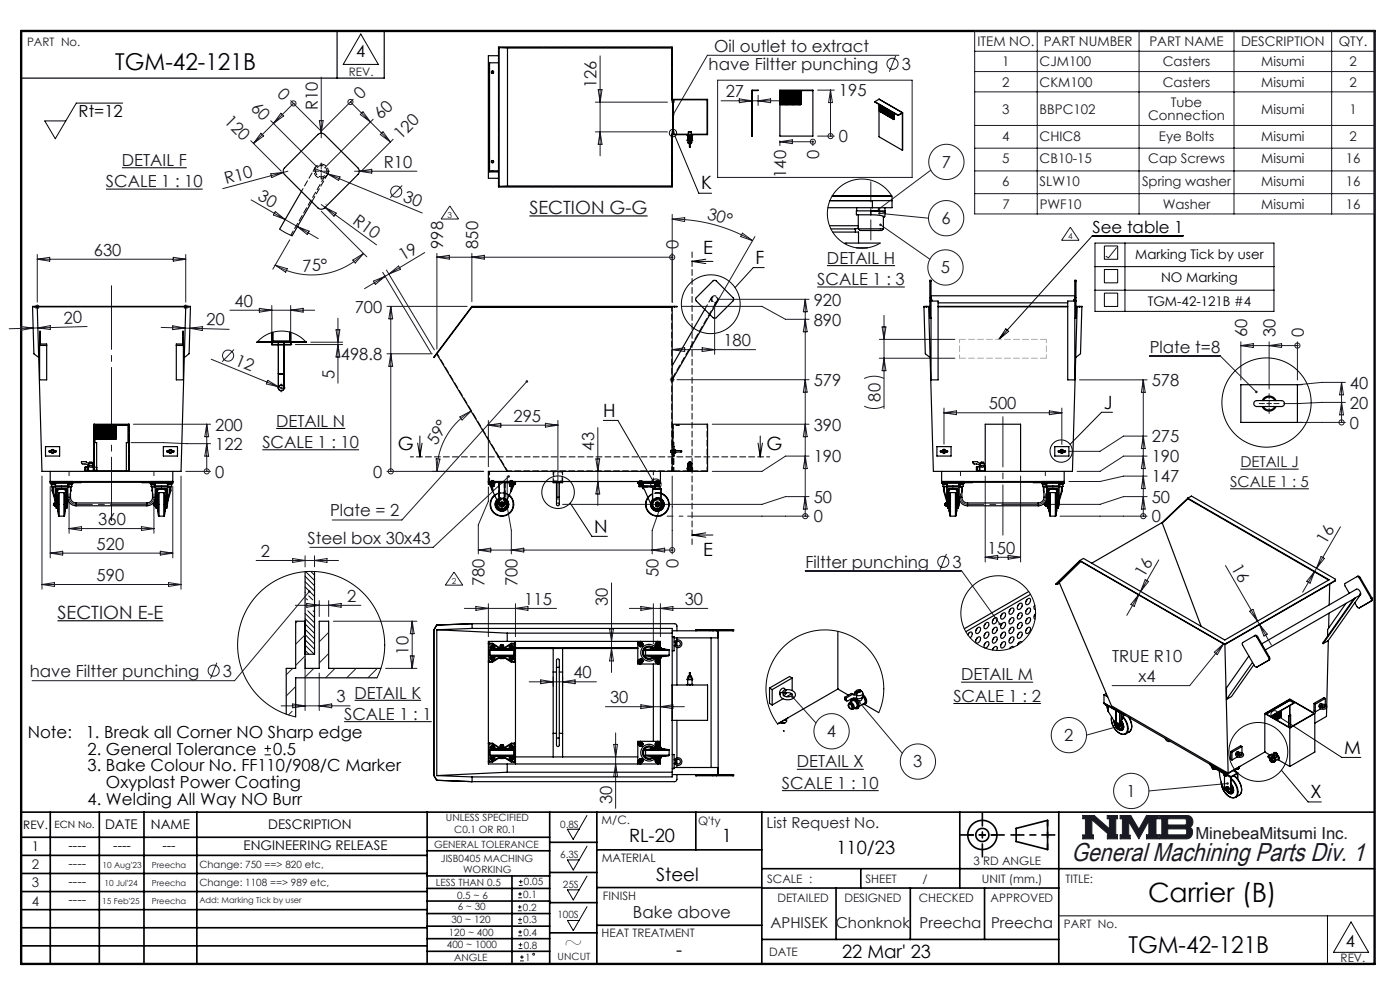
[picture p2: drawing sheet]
<svg xmlns="http://www.w3.org/2000/svg" width="297mm" height="210mm" viewBox="0 0 297 210" stroke-linecap="round" stroke-linejoin="round" font-family="sans-serif">
<defs><g id="words">
<text font-size="5.6" x="243.5" y="191.4">Carrier (B)</text>
<text font-size="5.5" fill="#191924" x="227.3" y="182.7">General Machining Parts Div. 1</text>
<g font-size="4.9">
<text x="24.4" y="14.8">TGM-42-121B</text>
<text x="119.6" y="201.6">~</text>
<text x="239.4" y="202.1">TGM-42-121B</text>
</g>
<g font-size="3.9">
<text x="148.7" y="40.2">K</text>
<text x="149.2" y="53.8">E</text>
<text x="160.3" y="56">F</text>
<text x="128" y="88.4">H</text>
<text x="234.2" y="86.7">J</text>
<text x="84.4" y="95.5">G</text>
<text x="162.6" y="95.5">G</text>
<text x="126.1" y="113">N</text>
<text x="149.2" y="118">E</text>
<text x="285.2" y="159.9">M</text>
<text x="278" y="169.3">X</text>
<text x="133.5" y="178.6">RL-20</text>
<text x="153.1" y="178.6">1</text>
<text x="177.5" y="181.1">110/23</text>
<text x="139.2" y="186.8">Steel</text>
<text x="143.5" y="202.9">-</text>
<text x="178.6" y="203.3">22 Mar' 23</text>
</g>
<g font-size="3.9" fill="#191924">
<text x="112.3" y="45.4">SECTION G-G</text>
<text x="12.2" y="131.3">SECTION E-E</text>
</g>
<g font-size="3.5" fill="#191924">
<text x="151.5" y="10.9">Oil outlet to extract</text>
<text x="150.3" y="14.9">have Filtter punching</text>
<text x="191.3" y="14.9">3</text>
<text x="53" y="23.1" transform="rotate(45 53 23.1)">60</text>
<text x="58.7" y="20.2" transform="rotate(45 58.7 20.2)">0</text>
<text x="67.4" y="23.4" transform="rotate(-90 67.4 23.4)">R10</text>
<text x="76.6" y="21.3" transform="rotate(-45 76.6 21.3)">0</text>
<text x="126.5" y="18.7" transform="rotate(-90 126.5 18.7)">126</text>
<text x="154" y="20.6">27</text>
<text x="178" y="20.5">195</text>
<text x="47.4" y="26" transform="rotate(45 47.4 26)">120</text>
<text x="80.8" y="25.6" transform="rotate(-45 80.8 25.6)">60</text>
<text x="85" y="29.8" transform="rotate(-45 85 29.8)">120</text>
<text x="25.9" y="35.2">DETAIL F</text>
<text x="81.4" y="35.6">R10</text>
<text x="173.8" y="33.8" transform="rotate(-90 173.8 33.8)">0</text>
<text x="178" y="30.2">0</text>
<text x="199.8" y="35.6">7</text>
<text x="22.5" y="39.7">SCALE 1 : 10</text>
<text x="48" y="39.1" transform="rotate(-15 48 39.1)">R10</text>
<text x="166.8" y="37.7" transform="rotate(-90 166.8 37.7)">140</text>
<text x="54.5" y="42.2" transform="rotate(30 54.5 42.2)">30</text>
<text x="74.6" y="47.2" transform="rotate(36 74.6 47.2)">R10</text>
<text x="85.3" y="42.6" transform="rotate(22 85.3 42.6)">30</text>
<text x="149.9" y="46.4" transform="rotate(16 149.9 46.4)">30°</text>
<text x="199.7" y="47.5">6</text>
<text x="94" y="52.8" transform="rotate(-90 94 52.8)">998</text>
<text x="101.4" y="52.8" transform="rotate(-90 101.4 52.8)">850</text>
<text x="143.9" y="52.8" transform="rotate(-90 143.9 52.8)">0</text>
<text x="19.9" y="54.2">630</text>
<text x="64.2" y="57.7" transform="rotate(-3 64.2 57.7)">75°</text>
<text x="85.5" y="55.4" transform="rotate(-31 85.5 55.4)">19</text>
<text x="175.4" y="56">DETAIL H</text>
<text x="199.6" y="58">5</text>
<text x="49.7" y="65">40</text>
<text x="172.6" y="64.8">920</text>
<text x="173.4" y="60.5">SCALE 1 : 3</text>
<text x="13.6" y="68.6" transform="rotate(-2 13.6 68.6)">20</text>
<text x="43.7" y="69" transform="rotate(2 43.7 69)">20</text>
<text x="75.2" y="66.3">700</text>
<text x="172.6" y="69.1">890</text>
<text x="264.6" y="71.5" transform="rotate(-90 264.6 71.5)">60</text>
<text x="270.6" y="71.5" transform="rotate(-90 270.6 71.5)">30</text>
<text x="276.6" y="71.5" transform="rotate(-90 276.6 71.5)">0</text>
<text x="49.7" y="77.4" transform="rotate(22 49.7 77.4)">12</text>
<text x="72.3" y="76.4">498.8</text>
<text x="153.5" y="73.4">180</text>
<text x="243.9" y="74.9">Plate t=8</text>
<text x="70.9" y="80.3" transform="rotate(-90 70.9 80.3)">5</text>
<text x="172.6" y="81.9">579</text>
<text x="244.3" y="81.9">578</text>
<text x="286.4" y="82.4">40</text>
<text x="108.9" y="89.4">295</text>
<text x="186.8" y="85.2" transform="rotate(-90 186.8 85.2)">80</text>
<text x="209.8" y="86.8">500</text>
<text x="286.4" y="86.7">20</text>
<text x="45.6" y="95.4">122</text>
<text x="45.6" y="91.3">200</text>
<text x="55.7" y="95">SCALE 1 : 10</text>
<text x="58.6" y="90.5">DETAIL N</text>
<text x="92.6" y="94.7" transform="rotate(-61 92.6 94.7)">59°</text>
<text x="126.1" y="95.6" transform="rotate(-90 126.1 95.6)">43</text>
<text x="172.6" y="91.3">390</text>
<text x="244.3" y="93.8">275</text>
<text x="286.4" y="90.9">0</text>
<text x="45.6" y="101.3">0</text>
<text x="79.2" y="101.3">0</text>
<text x="172.6" y="98.1">190</text>
<text x="244.3" y="98.1">190</text>
<text x="172.6" y="106.7">50</text>
<text x="244.3" y="106.7">50</text>
<text x="244.3" y="102.3">147</text>
<text x="20.8" y="111.4">360</text>
<text x="70" y="109.5">Plate = 2</text>
<text x="172.6" y="110.8">0</text>
<text x="244.3" y="110.8">0</text>
<text x="20.5" y="116.6">520</text>
<text x="55.3" y="118.1">2</text>
<text x="65.2" y="115.3">Steel box 30x43</text>
<text x="209.5" y="117.5">150</text>
<text x="281.3" y="115.6" transform="rotate(-60 281.3 115.6)">16</text>
<text x="20.5" y="123.2">590</text>
<text x="102.8" y="124.3" transform="rotate(-90 102.8 124.3)">780</text>
<text x="109.8" y="124.3" transform="rotate(-90 109.8 124.3)">700</text>
<text x="139.7" y="122.4" transform="rotate(-90 139.7 122.4)">50</text>
<text x="143.9" y="120.4" transform="rotate(-90 143.9 120.4)">0</text>
<text x="170.9" y="120.5">Filtter punching</text>
<text x="202.1" y="120.5">3</text>
<text x="242.7" y="122.6" transform="rotate(-60 242.7 122.6)">16</text>
<text x="261.1" y="120.4" transform="rotate(60 261.1 120.4)">16</text>
<text x="73.6" y="127.6">2</text>
<text x="111.2" y="128.3">115</text>
<text x="129" y="128.5" transform="rotate(-90 129 128.5)">30</text>
<text x="145.3" y="128.3">30</text>
<text x="6.3" y="143.6">have Filtter punching</text>
<text x="47.3" y="143.6">3</text>
<text x="86.7" y="138.9" transform="rotate(-90 86.7 138.9)">10</text>
<text x="121.6" y="143.9">40</text>
<text x="235.9" y="140.5">TRUE R10</text>
<text x="71.4" y="149">3 DETAIL K</text>
<text x="129.4" y="149.1">30</text>
<text x="202.2" y="148.8">SCALE 1 : 2</text>
<text x="203.9" y="144.3">DETAIL M</text>
<text x="241.5" y="144.7">x4</text>
<text x="73" y="152.7">SCALE 1 : 1</text>
<text x="175.4" y="156.4">4</text>
<text x="225.8" y="157.2">2</text>
<text x="165.9" y="167.3">SCALE 1 : 10</text>
<text x="169.1" y="162.8">DETAIL X</text>
<text x="193.8" y="162.8">3</text>
<text x="129.8" y="170.5" transform="rotate(-90 129.8 170.5)">30</text>
<text x="239" y="169">1</text>
<text x="253.6" y="178.1">MinebeaMitsumi Inc.</text>
<text x="134.3" y="194.7">Bake above</text>
</g>
<g font-size="3.5">
<text x="75.6" y="12.1">4</text>
<text x="16.7" y="24.9">Rt=12</text>
<text x="231.8" y="49.5">See table 1</text>
<text x="5.9" y="156.6">Note:</text>
<text x="18.2" y="156.6">1. Break all Corner NO Sharp edge</text>
<text x="18.6" y="160.1">2. General Tolerance</text>
<text x="57.9" y="160.1">0.5</text>
<text x="18.6" y="163.6">3. Bake Colour No. FF110/908/C Marker</text>
<text x="22.5" y="167.2">Oxyplast Power Coating</text>
<text x="18.6" y="170.7">4. Welding All Way NO Burr</text>
<text x="285.5" y="200.9">4</text>
</g>
<g font-size="3.2" fill="#191924">
<text x="263.1" y="99.2">DETAIL J</text>
<text x="261" y="103.3">SCALE 1 : 5</text>
<text x="162.6" y="175.5">List Request No.</text>
<text x="163.5" y="196.8">APHISEK Chonknok</text>
<text x="195.1" y="196.8">Preecha</text>
<text x="210.2" y="196.8">Preecha</text>
</g>
<g font-size="2.8" fill="#191924">
<text x="207.4" y="9.8">ITEM NO.</text>
<text x="221.4" y="9.8">PART NUMBER</text>
<text x="243.8" y="9.8">PART NAME</text>
<text x="263.3" y="9.8">DESCRIPTION</text>
<text x="284" y="9.8">QTY.</text>
<text x="212.6" y="14.1">1</text>
<text x="220.5" y="14.1">CJM100</text>
<text x="246.7" y="14.1">Casters</text>
<text x="267.6" y="14.1">Misumi</text>
<text x="286.3" y="14.1">2</text>
<text x="212.6" y="18.4">2</text>
<text x="220.5" y="18.4">CKM100</text>
<text x="246.7" y="18.4">Casters</text>
<text x="248.4" y="22.7">Tube</text>
<text x="267.6" y="18.4">Misumi</text>
<text x="286.3" y="18.4">2</text>
<text x="212.6" y="24.1">3</text>
<text x="212.6" y="29.8">4</text>
<text x="220.5" y="24.1">BBPC102</text>
<text x="220.6" y="29.8">CHIC8</text>
<text x="243.6" y="25.5">Connection</text>
<text x="245.9" y="29.8">Eye Bolts</text>
<text x="267.6" y="24.1">Misumi</text>
<text x="267.6" y="29.8">Misumi</text>
<text x="286.3" y="24.1">1</text>
<text x="286.3" y="29.8">2</text>
<text x="212.6" y="34.6">5</text>
<text x="220.6" y="34.6">CB10-15</text>
<text x="243.6" y="34.6">Cap Screws</text>
<text x="267.6" y="34.6">Misumi</text>
<text x="285.5" y="34.6">16</text>
<text x="212.6" y="39.5">6</text>
<text x="220.6" y="39.5">SLW10</text>
<text x="242.3" y="39.5">Spring washer</text>
<text x="267.6" y="39.5">Misumi</text>
<text x="285.5" y="39.5">16</text>
<text x="212.6" y="44.3">7</text>
<text x="220.6" y="44.3">PWF10</text>
<text x="246.7" y="44.3">Washer</text>
<text x="267.6" y="44.3">Misumi</text>
<text x="285.5" y="44.3">16</text>
<text x="6.8" y="184.4">2</text>
<text x="14.5" y="184.1">----</text>
<text x="6.8" y="188.3">3</text>
<text x="14.5" y="188">----</text>
<text x="14.5" y="191.8">----</text>
<text x="6.8" y="192.1">4</text>
</g>
<g font-size="2.8">
<text x="240.8" y="54.9">Marking Tick by user</text>
<text x="246.3" y="59.9">NO Marking</text>
<text x="243.5" y="64.9">TGM-42-121B #4</text>
<text x="22.3" y="175.9">DATE</text>
<text x="32" y="175.9">NAME</text>
<text x="56.9" y="175.9">DESCRIPTION</text>
<text x="6.8" y="180.6">1</text>
<text x="14.5" y="180.3">----</text>
<text x="24" y="180.3">----</text>
<text x="34.5" y="180.3">---</text>
<text x="51.7" y="180.3">ENGINEERING RELEASE</text>
</g>
<g font-size="2.5" fill="#191924">
<text x="5.7" y="9.8">PART No.</text>
<text x="74" y="16">REV.</text>
<text x="127.6" y="174.8">M/C.</text>
<text x="148.1" y="175.1">Q'ty</text>
<text x="127.6" y="182.8">MATERIAL</text>
<text x="206.5" y="183.6">3 RD ANGLE</text>
<text x="127.9" y="191">FINISH</text>
<text x="162.7" y="187.2">SCALE :</text>
<text x="164.9" y="191.4">DETAILED</text>
<text x="179.1" y="191.4">DESIGNED</text>
<text x="183.6" y="187.2">SHEET</text>
<text x="194.9" y="191.4">CHECKED</text>
<text x="195.7" y="187.2">/</text>
<text x="208.3" y="187.2">UNIT (mm.)</text>
<text x="210.2" y="191.4">APPROVED</text>
<text x="226" y="187.2">TITLE:</text>
<text x="225.7" y="196.8">PART No.</text>
<text x="127.6" y="198.9">HEAT TREATMENT</text>
<text x="163.2" y="202.9">DATE</text>
<text x="284.4" y="204.1">REV.</text>
</g>
<text font-size="2.5" x="4.9" y="175.9">REV.</text>
<text font-size="2.1" x="11.6" y="175.6">ECN No.</text>
<g font-size="2.1" fill="#191924">
<text x="92.1" y="179.9">GENERAL TOLERANCE</text>
<text x="94.6" y="174.2">UNLESS SPECIFIED</text>
<text x="96.4" y="176.8">C0.1 OR R0.1</text>
<text x="118.8" y="175.5">0.8S</text>
<text x="42.3" y="184.1">Change: 750 ==&gt; 820 etc,</text>
<text x="93.5" y="182.9">JISB0405 MACHING</text>
<text x="98.2" y="185.3">WORKING</text>
<text x="118.8" y="181.9">6.3S</text>
<text x="42.3" y="188">Change: 1108 ==&gt; 989 etc,</text>
<text x="92.5" y="187.9">LESS THAN 0.5</text>
<text x="97" y="190.7">0.5 ~ 6</text>
<text x="111" y="190.4">0.1</text>
<text x="111.2" y="187.8">0.05</text>
<text x="119.4" y="188.4">25S</text>
<text x="95.8" y="195.8">30 ~ 120</text>
<text x="97.1" y="193.1">6 ~ 30</text>
<text x="110.9" y="193.2">0.2</text>
<text x="111" y="195.9">0.3</text>
<text x="118.2" y="194.8">100S</text>
<text x="94.8" y="201.1">400 ~ 1000</text>
<text x="95.2" y="198.5">120 ~ 400</text>
<text x="96.3" y="203.9">ANGLE</text>
<text x="111" y="198.5">0.4</text>
<text x="111.1" y="201.2">0.8</text>
<text x="111.4" y="203.8">1</text>
<text x="118.3" y="203.7">UNCUT</text>
</g>
<g font-size="1.8" fill="#191924">
<text x="94.9" y="46.2">3</text>
<text x="226.6" y="50.8">4</text>
<text x="95.8" y="123.9">2</text>
<text x="21.7" y="184.1">10 Aug'23</text>
<text x="32.2" y="184.1">Preecha</text>
<text x="21.7" y="191.8">15 Feb'25</text>
<text x="22.2" y="188">10 Jul'24</text>
<text x="32.2" y="191.8">Preecha</text>
<text x="32.2" y="188">Preecha</text>
<text x="42.3" y="191.5">Add: Marking Tick by user</text>
</g>
</g></defs>
<g fill="none" stroke="#000" stroke-width=".35">
<path d="M4.5 172.3h287.1M4.5 177.6h112.1M10.7 172.3v32.2M21.1 172.3v32.2M30.5 172.3v32.2M41.8 172.3v32.2M90.6 172.3v32.2M116.6 172.3v32.2M116.6 178.7h10M126.6 172.3v32.2M147.6 172.3v8M161.6 172.3v32.2"/>
<path d="M203.6 172.3v16.1M215.6 175.7l6.6-1.7v6.2l-6.6-1.7zM224.6 172.3v32.2M4.5 185.3h86.1M4.5 181.4h86.1M4.5 189.1h86.1M4.5 193h86.1M4.5 196.8h86.1M90.6 199.1h26M90.6 193.8h26M90.6 188.5h26M90.6 191.1h26"/>
<path d="M90.6 180.5h26M90.6 185.8h26M90.6 196.5h26M108.6 185.8v18.5M116.6 185.1h10M116.6 191.5h10M116.6 197.9h10M126.6 196.3h35M126.6 188.3h35M126.6 180.3h35M161.6 184.3h130M161.6 199.3h63"/>
<path d="M161.6 188.4h63M177.4 188.4v10.9M182.6 184.3v4.1M193.1 188.4v10.9M208.9 188.4v10.9M4.5 200.6h86.1M90.6 201.8h26"/>
<circle cx="208.4" cy="177.1" r="3.1"/>
<circle cx="208.4" cy="177.1" r="1.39"/>
</g>
<path d="M229.7 173h2.4l3.3 2.8v-2.1h-.5v-.7h2.2v.7h-.4v3.4h.4v.8h-2.2v-.8h.4l-3.7-3.2v3.2h.4v.8h-2.3v-.8h.6v-3.4h-.6zM237.6 173h2.3l1.7 2.9 1.6-2.9h2.5v.7h-.5v3.4h.5v.8h-2.5v-.8h.5v-3l-2.1 3.8-2.1-3.6v2.9h.3v.7h-2.2v-.8h.5v-3.4h-.5zM245.9 173h6a1.34 1.34 0 0 1 1.1 1 1.34 1.34 0 0 1-.6 1.5 1.33 1.33 0 0 1 .5 1.4 1.33 1.33 0 0 1-1.2 1h-5.8v-.8h.6v-3.4h-.6zM247.7 173.7h3.8l.2 .2v.8l-.3 .3h-3.7zM247.7 175.8h3.8l.2 .3v.7l-.3 .3h-3.7z" fill="none" stroke="#191924" stroke-width=".21"/>
<path d="M76.5 7.2l3.8 6.5h-7.5zM124.5 173l-2.9 5-1.2-2.1h2.4M124.5 179.5l-2.9 5.1-1.2-2.2h2.4M124.5 185.8l-2.9 5.1-1.2-2.1h2.4M124.5 192.3l-2.9 5.1-1.2-2.1h2.4M224.6 194.3h67M281.6 194.3v10.2M286.6 195.6l3.7 6.4h-7.4z" fill="none" stroke="#000" stroke-width=".21"/>
<path d="M4.5 6.6h287.1" fill="none" stroke="#000" stroke-width=".21" stroke-dasharray="6.3 1.3 1.3 1.3" stroke-dashoffset="1.9"/>
<path d="M71.5 6.6v10M81.5 6.6v10h-77" fill="none" stroke="#000" stroke-width=".25"/>
<path d="M205.3 177.1h6.2M222.2 174v6.2" fill="none" stroke="#000" stroke-width=".35" stroke-dasharray="15.2 1.3 1.3 1.3" stroke-dashoffset="14.1"/>
<path d="M203.8 177.1h9.2M208.4 172.5v9.2M214.5 177.1h9.3" fill="none" stroke="#000" stroke-width=".35" stroke-dasharray="15.2 1.3 1.3 1.3" stroke-dashoffset="12.5"/>
<path d="M4.5 6.6h287.1v197.9h-287.1z" fill="none" stroke="#000" stroke-width=".5"/>
<path d="M229.7 173v.7h.6v3.4h-.6v.8h2.3v-.8h-.4v-3.2l3.7 3.2h-.4v.8h2.2v-.8h-.4v-3.4h.4v-.7h-2.2v.7h.5v2.1l-3.3-2.8zM237.6 173v.7h.5v3.4h-.5v.8h2.2v-.7h-.3v-2.9l2.1 3.6 2.1-3.8v3h-.5v.8h2.5v-.8h-.5v-3.4h.5v-.7h-2.5l-1.6 2.9-1.7-2.9zM247.7 175.8h3.8l.2 .3v.7l-.3 .3h-3.7zM245.9 173v.7h.6v3.4h-.6v.8h6.3l.5-.5 .3-.8-.1-.7-.5-.4a1.34 1.34 0 0 0 .6-1.5 1.34 1.34 0 0 0-1.1-1zM247.7 173.7h3.7l.3 .2v.9l-.3 .2h-3.7z" fill-rule="evenodd" fill="#191924"/>
<path d="M112.3 45.8h25.1M12.2 131.7h22.5" fill="none" stroke="#000" stroke-width=".24"/>
<g fill="none" stroke="#191924" stroke-width=".21">
<path d="M68.1 16.4v12.8M126.9 19h.8l-.4 2.7zM127.3 11.9v21.2M152.2 17h41.3v20.6h-41.3zM165.5 19.4h4.5M165.5 19.6h4.5M165.5 19.9h4.5M165.6 19.2v3M165.8 19.2v3M166.1 19.2v3M166.3 19.2v3M166.6 19.2v3"/>
<path d="M166.8 19.2v3M167.1 19.2v3M167.3 19.2v3M167.6 19.2v3M167.8 19.2v3M168.1 19.2v3M168.3 19.2v3M168.6 19.2v3M168.8 19.2v3M169.1 19.2v3M169.3 19.2v3M169.6 19.2v3"/>
<path d="M169.8 19.2v3M173.4 19.1h3.6M176.2 19.1v9.8M176.2 19.1l.4 2.7h-.8zM190 11.9l-1.3 3.3M190.7 11.7h-40.6l-7.3 12.6M206.8 6.6h84.8v38.8h-84.8zM206.8 10.9h84.8M206.8 15.2h84.8M206.8 19.5h84.8M220 6.6v38.8M241.6 6.6v38.8"/>
<path d="M261.8 6.6v38.8M282.5 6.6v38.8M53.2 29.8l6.5 6.5M55.4 28.3l.5 .5-2.1 1.6zM57.4 25.6l10 10M57.4 36.9l2.7-.3-2.4 1.1zM59.6 24l.6 .6-2.2 1.6zM61.1 36.3l-13.8 3.7M62.3 21.9h.1M62.3 21.9l-8.5 8.5M66.8 35.7l22.8 9.5M67.7 25.6h.9l-.5 2.6z"/>
<path d="M67.9 36.3h.5M68.1 36.1v.5M69.4 37.1l-.4 .5M69.5 36.9l2.6 .6-.3 .8zM74.3 21.6h.1M74.3 21.6l8.5 8.5M74.9 21.1l-6.8 6.7-6.4-6.4M75.2 36.3h13.2M76.2 36.3l2.7-.4v.8zM76.4 24.3l.6-.6 1.6 2.2zM79.2 25.3l-10.3 10.3M81.2 28l1.6 2.1-2.1-1.6z"/>
<path d="M83.4 29.5l-6.8 6.8M85.3 39.3l-2.5 2.6M126.3 28h15.3M126.3 21.7h15.3M127.3 28l.4 2.6h-.8zM156.8 21l2.7 .4-2.7 .4zM160.8 20.2v2.2M160.8 21.4l2.7-.4v.8zM165.4 30.1l2.7-.4v.8zM165.4 29.9v1M165.4 30.1h7M165.5 21.6h4.5"/>
<path d="M165.5 21.9h4.5M165.5 22.1h4.5M165.5 21.1h4.5M165.5 20.9h4.5M165.5 20.6h4.5M165.5 20.1h4.5M165.5 20.4h4.5M170 21.4h-17M172.4 30.1h.1M172.4 29.9v1M173.4 28.9h3.6M176.2 28.9h.1"/>
<path d="M197.5 36.1l-11 8.2M206.8 26.6h84.8M206.8 31.4h84.8M206.8 36.3h84.8M7.9 54v10.1M7.9 55h31.5M7.9 55l2.7-.4v.8zM36.8 54.6l2.6 .4-2.6 .4zM39.4 54v10.1M53.3 42.4l9.8 5.7M58.4 56.2l2.5 .8-.3 .7zM58.4 44.9l2.1 1.7-2.5-1z"/>
<path d="M61.5 50.9l-3.6 6.2M63.1 48.1l4.4 2.5M63.1 48.1l2.5 .9-.4 .7zM68.1 43.4l11.8 8.5M68.1 44.8l9.7 9.7M69 44l2.3 1.2-.4 .7zM69.1 43.2v.2M74.8 55.2l2.3-1.4-1.7 2zM77.1 53.8a15.5 15.5 0 0 1-18.7 2.4M79.2 59.6l2.5-1-2.1 1.7zM81.2 57.8l10.3 17.1M82 57.3l10.1 16.9"/>
<path d="M82.5 58.1l2.1-1.7 .4 .7zM90.1 53.6l-12.8 7.6M92.7 54.6h49.9M92.7 53.7v20.3M92.7 54.6l2.6-.4v.8zM95.4 43.7l1.9 2.8h-3.7zM100.1 53.7v10.3M100.1 54.6l2.6-.4v.8zM142.6 45.5v18.6M142.6 46.5l2.7-.3-.1 .8zM142.6 54.6h.1M142.6 46.5a34.1 34.1 0 0 1 17.1 4.5"/>
<path d="M157.5 49.5l2.2 1.5-2.6-.8zM160.2 50.2l-9.1 15.7M186.6 45.3l10.4 1M186.8 47.7l10.5 7.3M206.8 41.1h84.8M227.1 48.2l1.8 2.8h-3.7zM236.8 52.6l-1.6 2.1-.6-.3M4.4 69.3l2.6 .3-2.6 .5zM7.4 65.1h1M7.6 64.7l.7 .7M7.9 64.6v1M8 69.6l-6.1 .1"/>
<path d="M8 69.6l2.7-.5v.8zM8.3 64.7l-.7 .7M18.5 69.3l-10.5 .3M34.2 69.5l14.4 .4M36.6 69.1l2.7 .5-2.7 .3zM38.9 65.1h1M39 64.7l.8 .7M39.4 64.6v1M39.8 64.7l-.8 .7M40.3 69.6l2.6-.3v.8zM44.8 76.2l14.3 5.9M48.8 65.8h17.9"/>
<path d="M49.6 74.1l-2.5 2.6M55 65.4l2.7 .4-2.7 .4zM57.7 64.8v7.3M61.7 64.8v7.3M61.7 65.8l2.6-.4v.8zM62.7 73.1h10M65.9 72.6h6.8M71.3 69.9h.8l-.4 2.7zM71.7 67.5v13.8M71.7 73.1l.4 2.6h-.8zM82.1 65h17M82.1 75h9.6"/>
<path d="M82.9 65v35M82.9 65l.4 2.6h-.8zM82.9 75l.4 2.7h-.8zM142.6 74.2h17.7M142.6 74.2l2.6-.4v.8zM144.6 65h17l5 2.7h5M149 73.8l2.6 .4-2.6 .4zM151.6 64.5v10.7M152.6 63.5h19M170.8 63.5v46M170.8 67.7l.4 2.7h-.8zM170.8 63.5l.4 2.6h-.8z"/>
<path d="M186.5 72h16.1M186.5 76h16.1M187.1 69.3h.8l-.4 2.7zM187.5 66.9v19.8M187.5 76l.4 2.6h-.8zM243.9 75.5h14.9l7.7 7.6M263.2 73.3h12M263.2 72.5v8.1M263.2 73.3l2.7-.4v.8zM269.2 72.5v10M269.2 73.3l2.7-.4v.8zM275.2 73.3h.1"/>
<path d="M275.2 72.5v8.1M27.8 93.9l16.9 .2M28.3 90h16.4M39.4 100h5.3M43.9 100h.1M43.9 90l.4 2.6h-.8zM43.9 94.1l.4 2.7h-.8zM43.9 90v10M56.8 80.7l2.3 1.4-2.6-.7zM59.1 82.1l1.1 .4M59.4 82.3h.5M59.7 82v.5"/>
<path d="M82.1 100h20.5M82.9 100h.1M92.5 97.3l.8 .1-.6 2.6zM97.6 88.4l2.3-1.2-1.9 1.9zM99.9 87.2a14.9 14.9 0 0 0-7.2 12.8M103.6 89.2v9.8M103.6 90.2h14.8M103.6 90.2l2.6-.4v.8zM111.8 80.9l-26.5 29.4h-14.8M115.7 89.8l2.7 .4-2.7 .4zM118.4 89.2v16.8M126.4 97.3h.8l-.4 2.7z"/>
<path d="M126.8 90.7v16.5M142.1 80.5h1M142.3 80.2l.7 .7M142.6 80v1M143 80.2l-.7 .7M143.6 80.5h28M151.1 90h20.5M170.8 90l.4 2.6h-.8zM170.8 96.8l.4 2.6h-.8zM170.8 80.5l.4 2.7h-.8zM171.6 96.8h-5l-5 3.2h-10.5M183.3 86.2a4.7 4.7 0 0 0 4.2 0"/>
<path d="M183.3 80.3a4.7 4.7 0 0 1 4.2 0M200.1 95.7h.3M200.3 95.6v.3M200.3 86.6v7.6M200.3 87.6h25M200.3 87.6l2.6-.4v.8zM222.6 87.2l2.7 .4-2.7 .4zM225.1 95.7h.3M225.3 95.6v.3M225.3 86.6v7.7M229 80.6h14.4M242.5 96.8l.4 2.6h-.8z"/>
<path d="M242.5 80.6l.4 2.6h-.8zM242.5 80.6v28.9M242.5 92.5l.4 2.7h-.8zM243.4 96.8h-5l-5 3.2h-4.9M243.4 92.5h-5l-5 3.2h-6.7M268.7 85.6h1M269.2 85.1v1M275.4 89.6h10M284.6 89.6h.1M284.6 81.1v8.5M284.6 85.4l.4 2.6h-.8zM284.6 81.1l.4 2.7h-.8z"/>
<path d="M285.4 85.4l-13.1 .2M285.4 81.1h-5l-5 .5h.8M8.9 101v24M10.7 103.1v15.2M10.7 117.3h26M10.7 117.3l2.6-.4v.8zM14.7 106.5v6.6M14.7 112.1h18M14.7 112.1l2.6-.4v.8zM30 111.7l2.7 .4-2.7 .4zM32.7 106.5v6.6M34 116.9l2.7 .4-2.7 .4z"/>
<path d="M36.7 103.1v15.2M38.4 101v24M54.3 118.9h17.5M62.1 118.5l2.6 .4-2.6 .4zM64.7 117.9v2.4M66.7 117.9v2.3M66.7 118.9l2.7-.4v.8zM101.5 116.7h41.1M101.5 116.7l2.6-.4v.8zM103.6 103.3v3l-2.1 5v6.2M107.6 101v6.5l.9 5v5M107.9 101.1l-16 15h-26.2"/>
<path d="M108.5 116.7l2.6-.4v.8zM126.8 102.1l.4 2.7h-.8zM138.4 116.7l2.6-.4v.8zM140.1 103.3v4.2l-1.7 5v5M142.6 116.7h.1M142.6 101v16.5M145.9 109.5h25.7M170.8 109.5h.1M170.8 105.3l.4 2.7h-.8zM171.6 105.3h-5l-5 1.7h-42.2M200.8 117.5l-1.4 3.4M209 101v18.2"/>
<path d="M209 118.2h7.5M209 118.2l2.7-.4v.8zM213.9 117.8l2.6 .4-2.6 .4zM216.5 101v18.2M224.9 109.5h18.5M242.5 105.3l.4 2.7h-.8zM242.5 101l.4 2.6h-.8zM242.5 109.5h.1M243.4 105.3h-5l-5 1.7h-12.1M243.4 101h-5l-5 1.1h-6.6M245.8 118.8l-3.8 6.6M260 120l9.7 16.8"/>
<path d="M280.3 118l.7 .5-1.7 2zM284.4 111.7l-8 13.9M8.9 124h29.5M8.9 124l2.6-.4v.8zM35.8 123.6l2.6 .4-2.6 .4zM62.6 128.4h14M64.7 139.8v10.9M65.1 128l2.6 .4-2.6 .4zM65.6 125.5l-15.8 18.9h-43M67.7 127.4v3.4M69.7 127.4v3.4M69.7 128.4l2.7-.4v.8z"/>
<path d="M70.7 131.8h17.7M87 139.1h.8l-.4 2.7zM87.4 131.8v10M87.4 131.8l.4 2.6h-.8zM96.3 121.3l1.9 2.8h-3.7zM98.5 129.1h19.6M101 128.7l2.6 .4-2.6 .4zM103.6 128.1v7M109.4 128.1v7M109.4 129.1l2.6-.4v.8zM129.3 133.4h.8l-.4 2.7zM129.7 123.6v19"/>
<path d="M129.7 137.6l.4 2.6h-.8zM133.5 129.1h16.7M136 128.7l2.6 .4-2.6 .4zM138.6 128.1v8.5M140.1 128.1v7M140.1 129.1l2.6-.4v.8zM170.9 121.1h33.1l8.1 11.3M241.6 126.1l-1 2.5-.7-.4zM242 125.4l-3 5.1M242.9 123l.7 .4-1.6 2zM257.6 138.4l2-1.8-1.4 2.3zM259.6 136.6l-7.2 8.8h-16.5"/>
<path d="M265.1 129.7l.7-.4 1 2.4zM267.2 132.4l1.6 2.1-.7 .4zM278.9 121.2l-1 2.5-.7-.4zM46 140.6l-1.3 3.3M59.6 149.7h14.7M62.1 149.3l2.6 .4-2.6 .4zM67.7 142.8v7.9M67.7 149.7l2.7-.4v.8zM81.8 141.8h6.6M112.3 144.6h14.2M114.7 144.2l2.7 .4-2.7 .4zM117.4 143.6v2"/>
<path d="M119.4 143.6v2M119.4 144.6l2.6-.4v.8zM128.4 149.9h16.8M130.2 157.9h.8l-.4 2.7zM130.6 155.5v16M136 149.5l2.6 .4-2.6 .4zM140.1 149.9l2.6-.4v.8zM168.1 147.8l5 5.6M182.3 148.9l9.1 10.9M237.7 153.9l-7.2 2M130.6 162.1l.4 2.6h-.8zM260.4 166.2l-16.7 1.6"/>
<path d="M109.9 193.2h.8M109.9 192.4h.8M109.9 195.9h.8M109.9 195h.8M109.9 190.4h.8M109.9 189.6h.8M109.9 198.5h.8M109.9 197.7h.8M110.1 187.8h.8M110.1 187h.8M110.3 192v.8M110.3 194.6v.9"/>
<path d="M110.3 189.2v.8M110.3 197.3v.8M110.4 200v.8M110.5 186.6v.8M110 201.2h.8M110 200.4h.8M110.3 203.8h.8M110.3 203h.8M110.7 202.6v.8"/>
<circle cx="189.3" cy="13.5" r="1.18"/>
<circle cx="62.3" cy="21.9" r=".54"/>
<circle cx="74.3" cy="21.6" r=".54"/>
<circle cx="172.4" cy="30.1" r=".54"/>
<circle cx="176.2" cy="28.9" r=".54"/>
<circle cx="200.8" cy="34.3" r="3.7"/>
<circle cx="84.1" cy="40.6" r="1.18"/>
<circle cx="142.6" cy="54.6" r=".54"/>
<circle cx="200.6" cy="56.7" r="3.7"/>
<circle cx="200.7" cy="46.3" r="3.7"/>
<circle cx="48.4" cy="75.4" r="1.18"/>
<circle cx="275.2" cy="73.3" r=".54"/>
<circle cx="43.9" cy="100" r=".54"/>
<circle cx="82.9" cy="100" r=".54"/>
<circle cx="284.6" cy="89.6" r=".54"/>
<circle cx="142.6" cy="116.7" r=".54"/>
<circle cx="170.8" cy="109.5" r=".54"/>
<circle cx="200.1" cy="119.2" r="1.18"/>
<circle cx="242.5" cy="109.5" r=".54"/>
<circle cx="45.3" cy="142.3" r="1.18"/>
<circle cx="176.4" cy="155.1" r="3.7"/>
<circle cx="226.8" cy="155.9" r="3.7"/>
<circle cx="194.7" cy="161.5" r="3.7"/>
<circle cx="240" cy="167.8" r="3.7"/>
<circle cx="113.2" cy="202.4" r=".2"/>
</g>
<g fill="none" stroke="#000" stroke-width=".21">
<path d="M25.9 35.6h13.7M26 21.9h-9.8l-4.5 7.5-2.2-3.7h4.5M143.2 28.9l5 12.1h2.8M22.5 40.1h20.5M146.8 55.4h4.4M146.8 55.4l2.9 .5M149.7 55l-2.9 .4M162.1 56.8h-2.3l-3.9 4.2M175.4 56.3h14.5M232.3 51.6h38v14.5h-38zM232.3 56.6h38M234.3 52.2h2.8v2.8h-2.8z"/>
<path d="M234.3 57.2h2.8v2.8h-2.8zM238.7 51.6v14.5M251 50h-19.3l-19.8 22M173.4 60.9h18.5M213.4 69.8l.6 .5-2.1 1.7zM232.3 61.6h38M234.3 62.2h2.8v2.8h-2.8zM55.7 95.4h20.5M58.6 90.9h14.6M88.6 94l.5 2.9M89.1 92.5v4.4M89.5 94l-.4 2.9"/>
<path d="M128 89.2h3.1l7.3 12.7M160.8 94l.5 2.9M161.3 92.5v4.4M161.7 94l-.4 2.9M236 87.5h-2.3l-6.7 6.8M263.1 99.5h12.4M121 106.7l4.6 7.1h3.3M146.8 113.5h4.4M146.8 113.5l2.9 .5M149.7 113l-2.9 .5M261 103.7h16.7M56.1 158.8h1.4"/>
<path d="M56.8 158.1v1.3M73 153.1h18.6M75.2 148.6h14.1M202.2 149.2h18.6M203.9 144.7h15.3M271.1 151.9l13.6 8.8h4M56.1 160.1h1.4M165.9 167.7h20.5M169.1 163.2h14.1M271.8 163.4l5.7 6.7h2.8"/>
<circle cx="142.8" cy="28.2" r=".78"/>
<circle cx="150.8" cy="64.5" r="6.2"/>
<circle cx="225.1" cy="95.7" r="2.37"/>
<circle cx="118.4" cy="104.4" r="3.5"/>
<circle cx="139.1" cy="102.7" r="1.1"/>
<circle cx="266.9" cy="159.5" r="6.2"/>
<circle cx="270.4" cy="151.5" r=".79"/>
</g>
<path d="M14.7 105.5a1.5 1.5 0 0 0 1.5 1.5M31.2 107a1.5 1.5 0 0 0 1.5-1.5M203.8 105.5a1.5 1.5 0 0 0 1.5 1.5M220.3 107a1.5 1.5 0 0 0 1.5-1.5" fill="none" stroke="#191924" stroke-width=".21" stroke-dasharray="15.2 1.3 1.3 1.3" stroke-linecap="butt"/>
<path d="M146.8 53.4v62.1" fill="none" stroke="#000" stroke-width=".21" stroke-dasharray="1.3 .6" stroke-dashoffset=".1"/>
<path d="M163.3 96.9h-76.2" fill="none" stroke="#000" stroke-width=".21" stroke-dasharray="1.3 .6" stroke-dashoffset=".6"/>
<g fill="none" stroke="#191924" stroke-width=".21" stroke-dasharray="15.2 1.3 1.3 1.3">
<path d="M165.5 19.4h-.1M165.5 19.6h-.1M165.5 19.9h-.1M165.6 19.2h.1M165.6 19.5v.1M165.6 19.5v-.1M165.6 19.7v.1M165.6 19.7h.1M165.6 20v.1M165.6 20v-.1M165.7 19.4h.1M165.7 19.6h.1"/>
<path d="M165.7 19.9h.1M165.7 19.9h-.1M165.7 19.4h-.1M165.7 19.6h-.1M165.8 19.7h.1M165.8 20v.1M165.8 20v-.1M165.8 19.2h.1M165.8 19.5v.1M165.8 19.5v-.1M165.8 19.7v.1M166 19.9h.1"/>
<path d="M166 19.9h-.1M166 19.4h.1M166 19.4h-.1M166 19.6h-.1M166 19.6h.1M166.1 19.7h.1M166.1 20v.1M166.1 20v-.1M166.1 19.2h.1M166.1 19.5v.1M166.1 19.5v-.1M166.1 19.7v.1"/>
<path d="M166.2 19.9h.1M166.2 19.9h-.1M166.2 19.4h.1M166.2 19.4h-.1M166.2 19.6h-.1M166.2 19.6h.1M166.3 19.7h.1M166.3 20v.1M166.3 20v-.1M166.3 19.2h.1M166.3 19.5v.1M166.3 19.5v-.1"/>
<path d="M166.3 19.7v.1M166.5 19.9h.1M166.5 19.9h-.1M166.5 19.4h.1M166.5 19.4h-.1M166.5 19.6h.1M166.5 19.6h-.1M166.6 19.7h.1M166.6 20v.1M166.6 20v-.1M166.6 19.2h.1M166.6 19.5v.1"/>
<path d="M166.6 19.5v-.1M166.6 19.7v.1M166.7 19.9h.1M166.7 19.9h-.1M166.7 19.4h.1M166.7 19.4h-.1M166.7 19.6h.1M166.7 19.6h-.1M166.8 19.7h.1M166.8 20v.1M166.8 20v-.1M166.8 19.2h.1"/>
<path d="M166.8 19.5v.1M166.8 19.5v-.1M166.8 19.7v.1M167 19.9h.1M167 19.9h-.1M167 19.4h.1M167 19.4h-.1M167 19.6h.1M167 19.6h-.1M167.1 19.7h.1M167.1 20v.1M167.1 20v-.1"/>
<path d="M167.1 19.2h.1M167.1 19.5v.1M167.1 19.5v-.1M167.1 19.7v.1M167.2 19.9h-.1M167.2 19.9h.1M167.2 19.4h.1M167.2 19.4h-.1M167.2 19.6h.1M167.2 19.6h-.1M167.3 19.7h.1M167.3 20v.1"/>
<path d="M167.3 20v-.1M167.3 19.2h.1M167.3 19.5v.1M167.3 19.5v-.1M167.3 19.7v.1M167.5 19.9h-.1M167.5 19.9h.1M167.5 19.4h.1M167.5 19.4h-.1M167.5 19.6h-.1M167.5 19.6h.1M167.6 19.7h.1"/>
<path d="M167.6 20v.1M167.6 20v-.1M167.6 19.2h.1M167.6 19.5v.1M167.6 19.5v-.1M167.6 19.7v.1M167.7 19.9h-.1M167.7 19.9h.1M167.7 19.4h.1M167.7 19.4h-.1M167.7 19.6h-.1M167.7 19.6h.1"/>
<path d="M167.8 19.7h.1M167.8 20v.1M167.8 20v-.1M167.8 19.2h.1M167.8 19.5v.1M167.8 19.5v-.1M167.8 19.7v.1M168 19.9h-.1M168 19.9h.1M168 19.4h.1M168 19.4h-.1M168 19.6h-.1"/>
<path d="M168 19.6h.1M168.1 19.7h.1M168.1 20v.1M168.1 20v-.1M168.1 19.2h.1M168.1 19.5v.1M168.1 19.5v-.1M168.1 19.7v.1M168.2 19.9h-.1M168.2 19.9h.1M168.2 19.4h.1M168.2 19.4h-.1"/>
<path d="M168.2 19.6h-.1M168.2 19.6h.1M168.3 19.7h.1M168.3 20v.1M168.3 20v-.1M168.3 19.2h.1M168.3 19.5v.1M168.3 19.5v-.1M168.3 19.7v.1M168.5 19.9h-.1M168.5 19.9h.1M168.5 19.4h.1"/>
<path d="M168.5 19.4h-.1M168.5 19.6h-.1M168.5 19.6h.1M168.6 19.7h.1M168.6 20v.1M168.6 20v-.1M168.6 19.2h.1M168.6 19.5v.1M168.6 19.5v-.1M168.6 19.7v.1M168.7 19.9h-.1M168.7 19.9h.1"/>
<path d="M168.7 19.4h.1M168.7 19.4h-.1M168.7 19.6h-.1M168.7 19.6h.1M168.8 19.7h.1M168.8 20v.1M168.8 20v-.1M168.8 19.2h.1M168.8 19.5v.1M168.8 19.5v-.1M168.8 19.7v.1M169 19.9h-.1"/>
<path d="M169 19.9h.1M169 19.4h.1M169 19.4h-.1M169 19.6h-.1M169 19.6h.1M169.1 19.7h.1M169.1 20v.1M169.1 19.2h.1M169.1 19.5v.1M169.1 19.5v-.1M169.1 19.7v.1M169.1 20v-.1"/>
<path d="M169.2 19.9h.1M169.2 19.9h-.1M169.2 19.4h.1M169.2 19.4h-.1M169.2 19.6h-.1M169.2 19.6h.1M169.3 19.7h.1M169.3 20v.1M169.3 19.2h.1M169.3 19.5v.1M169.3 19.5v-.1M169.3 19.7v.1"/>
<path d="M169.3 20v-.1M169.5 19.6h-.1M169.5 19.9h-.1M169.5 19.9h.1M169.5 19.4h.1M169.5 19.4h-.1M169.5 19.6h.1M169.6 19.5v-.1M169.6 19.7v.1M169.6 19.7h.1M169.6 20v.1M169.6 19.2h.1"/>
<path d="M169.6 19.5v.1M169.6 20v-.1M169.7 19.6h.1M169.7 19.6h-.1M169.7 19.9h-.1M169.7 19.9h.1M169.7 19.4h.1M169.7 19.4h-.1M169.8 19.5v-.1M169.8 19.7v.1M169.8 19.7h.1M169.8 20v.1"/>
<path d="M169.8 19.2h.1M169.8 19.5v.1M169.8 20v-.1M170 19.6h.1M170 19.9h.1M170 19.4h.1M67.6 36.3h-1.2M68.1 35.8v-1.2M68.1 36.8v1.3M68.6 36.3h1.3M165.5 22.1h-.1M165.5 21.9h-.1"/>
<path d="M165.5 21.6h-.1M165.5 21.4h-.1M165.5 21.1h-.1M165.5 20.9h-.1M165.5 20.6h-.1M165.5 20.1h-.1M165.5 20.4h-.1M165.6 22v-.1M165.6 22.2v.1M165.6 21.7h.1M165.6 22v.1M165.6 21.5v-.1"/>
<path d="M165.6 21.7v.1M165.6 21.2h.1M165.6 21.5v.1M165.6 21v-.1M165.6 21.2v.1M165.6 20.7h.1M165.6 21v.1M165.6 20.5v-.1M165.6 20.7v.1M165.6 20.2v.1M165.6 20.2h.1M165.6 20.5v.1"/>
<path d="M165.7 21.9h-.1M165.7 22.1h-.1M165.7 21.4h-.1M165.7 21.6h-.1M165.7 22.1h.1M165.7 21.9h.1M165.7 21.6h.1M165.7 21.4h.1M165.7 21.1h.1M165.7 20.9h.1M165.7 20.6h.1M165.7 20.1h.1"/>
<path d="M165.7 20.4h.1M165.7 20.1h-.1M165.7 20.9h-.1M165.7 21.1h-.1M165.7 20.4h-.1M165.7 20.6h-.1M165.8 21.7h.1M165.8 22v.1M165.8 22v-.1M165.8 22.2v.1M165.8 21.2h.1M165.8 21.5v.1"/>
<path d="M165.8 21.5v-.1M165.8 21.7v.1M165.8 20.2v.1M165.8 20.7h.1M165.8 21v.1M165.8 21v-.1M165.8 21.2v.1M165.8 20.2h.1M165.8 20.5v.1M165.8 20.5v-.1M165.8 20.7v.1M166 21.9h.1"/>
<path d="M166 21.9h-.1M166 22.1h.1M166 22.1h-.1M166 21.4h.1M166 21.4h-.1M166 21.6h-.1M166 21.6h.1M166 20.1h.1M166 20.1h-.1M166 20.9h.1M166 20.9h-.1M166 21.1h-.1"/>
<path d="M166 21.1h.1M166 20.4h-.1M166 20.4h.1M166 20.6h-.1M166 20.6h.1M166.1 21.7h.1M166.1 22v.1M166.1 22v-.1M166.1 22.2v.1M166.1 21.2h.1M166.1 21.5v.1M166.1 21.5v-.1"/>
<path d="M166.1 21.7v.1M166.1 20.2v.1M166.1 20.7h.1M166.1 21v.1M166.1 21v-.1M166.1 21.2v.1M166.1 20.2h.1M166.1 20.5v.1M166.1 20.5v-.1M166.1 20.7v.1M166.2 21.9h.1M166.2 21.9h-.1"/>
<path d="M166.2 22.1h.1M166.2 22.1h-.1M166.2 21.4h.1M166.2 21.4h-.1M166.2 21.6h-.1M166.2 21.6h.1M166.2 20.1h.1M166.2 20.1h-.1M166.2 20.9h-.1M166.2 20.9h.1M166.2 21.1h-.1M166.2 21.1h.1"/>
<path d="M166.2 20.4h-.1M166.2 20.4h.1M166.2 20.6h-.1M166.2 20.6h.1M166.3 21.7h.1M166.3 22v.1M166.3 22v-.1M166.3 22.2v.1M166.3 21.2h.1M166.3 21.5v.1M166.3 21.5v-.1M166.3 21.7v.1"/>
<path d="M166.3 20.2v.1M166.3 20.7h.1M166.3 21v.1M166.3 21v-.1M166.3 21.2v.1M166.3 20.2h.1M166.3 20.5v.1M166.3 20.5v-.1M166.3 20.7v.1M166.5 21.9h.1M166.5 21.9h-.1M166.5 22.1h.1"/>
<path d="M166.5 22.1h-.1M166.5 21.4h.1M166.5 21.4h-.1M166.5 21.6h.1M166.5 21.6h-.1M166.5 20.1h.1M166.5 20.1h-.1M166.5 20.9h-.1M166.5 20.9h.1M166.5 21.1h-.1M166.5 21.1h.1M166.5 20.4h-.1"/>
<path d="M166.5 20.4h.1M166.5 20.6h-.1M166.5 20.6h.1M166.6 21.7h.1M166.6 22v.1M166.6 22v-.1M166.6 22.2v.1M166.6 21.2h.1M166.6 21.5v.1M166.6 21.5v-.1M166.6 21.7v.1M166.6 20.2v.1"/>
<path d="M166.6 20.7h.1M166.6 21v.1M166.6 21v-.1M166.6 21.2v.1M166.6 20.2h.1M166.6 20.5v.1M166.6 20.5v-.1M166.6 20.7v.1M166.7 21.9h.1M166.7 21.9h-.1M166.7 22.1h.1M166.7 22.1h-.1"/>
<path d="M166.7 21.4h.1M166.7 21.4h-.1M166.7 21.6h.1M166.7 21.6h-.1M166.7 20.1h.1M166.7 20.1h-.1M166.7 20.9h-.1M166.7 20.9h.1M166.7 21.1h-.1M166.7 21.1h.1M166.7 20.4h-.1M166.7 20.4h.1"/>
<path d="M166.7 20.6h-.1M166.7 20.6h.1M166.8 21.7h.1M166.8 22v.1M166.8 22v-.1M166.8 22.2v.1M166.8 21.2h.1M166.8 21.5v.1M166.8 21.5v-.1M166.8 21.7v.1M166.8 20.2v.1M166.8 20.7h.1"/>
<path d="M166.8 21v.1M166.8 21v-.1M166.8 21.2v.1M166.8 20.2h.1M166.8 20.5v.1M166.8 20.5v-.1M166.8 20.7v.1M167 21.9h.1M167 21.9h-.1M167 22.1h.1M167 21.4h.1M167 21.4h-.1"/>
<path d="M167 21.6h.1M167 21.6h-.1M167 22.1h-.1M167 20.1h-.1M167 20.1h.1M167 20.9h-.1M167 20.9h.1M167 21.1h-.1M167 21.1h.1M167 20.4h-.1M167 20.4h.1M167 20.6h-.1"/>
<path d="M167 20.6h.1M167.1 21.7h.1M167.1 22v.1M167.1 21.2h.1M167.1 21.5v.1M167.1 21.5v-.1M167.1 21.7v.1M167.1 22v-.1M167.1 22.2v.1M167.1 20.2v.1M167.1 20.7h.1M167.1 21v.1"/>
<path d="M167.1 21v-.1M167.1 21.2v.1M167.1 20.2h.1M167.1 20.5v.1M167.1 20.5v-.1M167.1 20.7v.1M167.2 21.9h.1M167.2 21.9h-.1M167.2 21.4h.1M167.2 21.4h-.1M167.2 21.6h.1M167.2 21.6h-.1"/>
<path d="M167.2 22.1h.1M167.2 22.1h-.1M167.2 20.1h-.1M167.2 20.1h.1M167.2 20.9h-.1M167.2 20.9h.1M167.2 21.1h-.1M167.2 21.1h.1M167.2 20.4h-.1M167.2 20.4h.1M167.2 20.6h-.1M167.2 20.6h.1"/>
<path d="M167.3 21.7h.1M167.3 22v.1M167.3 21.2h.1M167.3 21.5v.1M167.3 21.5v-.1M167.3 21.7v.1M167.3 22v-.1M167.3 22.2v.1M167.3 20.2v.1M167.3 20.7h.1M167.3 21v.1M167.3 21v-.1"/>
<path d="M167.3 21.2v.1M167.3 20.2h.1M167.3 20.5v.1M167.3 20.5v-.1M167.3 20.7v.1M167.5 21.6h-.1M167.5 21.9h-.1M167.5 21.9h.1M167.5 21.4h.1M167.5 21.4h-.1M167.5 21.6h.1M167.5 22.1h.1"/>
<path d="M167.5 22.1h-.1M167.5 20.1h-.1M167.5 20.1h.1M167.5 20.9h-.1M167.5 20.9h.1M167.5 21.1h-.1M167.5 21.1h.1M167.5 20.4h-.1M167.5 20.4h.1M167.5 20.6h-.1M167.5 20.6h.1M167.6 21.5v-.1"/>
<path d="M167.6 21.7v.1M167.6 21.7h.1M167.6 22v.1M167.6 21.2h.1M167.6 21.5v.1M167.6 22v-.1M167.6 22.2v.1M167.6 20.2v.1M167.6 20.7h.1M167.6 21v.1M167.6 21v-.1M167.6 21.2v.1"/>
<path d="M167.6 20.2h.1M167.6 20.5v.1M167.6 20.5v-.1M167.6 20.7v.1M167.7 21.6h-.1M167.7 21.6h.1M167.7 21.9h-.1M167.7 21.9h.1M167.7 21.4h.1M167.7 21.4h-.1M167.7 22.1h.1M167.7 22.1h-.1"/>
<path d="M167.7 20.1h-.1M167.7 20.1h.1M167.7 20.9h-.1M167.7 20.9h.1M167.7 21.1h-.1M167.7 21.1h.1M167.7 20.4h-.1M167.7 20.4h.1M167.7 20.6h-.1M167.7 20.6h.1M167.8 21.5v-.1M167.8 21.7v.1"/>
<path d="M167.8 21.7h.1M167.8 22v.1M167.8 21.2h.1M167.8 21.5v.1M167.8 22v-.1M167.8 22.2v.1M167.8 20.2v.1M167.8 20.7h.1M167.8 21v.1M167.8 21v-.1M167.8 21.2v.1M167.8 20.2h.1"/>
<path d="M167.8 20.5v.1M167.8 20.5v-.1M167.8 20.7v.1M168 21.6h-.1M168 21.6h.1M168 21.9h-.1M168 21.9h.1M168 21.1h-.1M168 21.4h-.1M168 21.4h.1M168 22.1h.1M168 22.1h-.1"/>
<path d="M168 20.1h-.1M168 20.1h.1M168 20.9h-.1M168 20.9h.1M168 21.1h.1M168 20.4h-.1M168 20.4h.1M168 20.6h-.1M168 20.6h.1M168.1 21.5v-.1M168.1 21.7v.1M168.1 21.7h.1"/>
<path d="M168.1 22v.1M168.1 21v-.1M168.1 21.2v.1M168.1 21.2h.1M168.1 21.5v.1M168.1 22v-.1M168.1 22.2v.1M168.1 20.2v.1M168.1 20.7h.1M168.1 21v.1M168.1 20.2h.1M168.1 20.5v.1"/>
<path d="M168.1 20.5v-.1M168.1 20.7v.1M168.2 21.6h-.1M168.2 21.6h.1M168.2 21.9h-.1M168.2 21.9h.1M168.2 21.1h.1M168.2 21.1h-.1M168.2 21.4h-.1M168.2 21.4h.1M168.2 22.1h.1M168.2 22.1h-.1"/>
<path d="M168.2 20.1h-.1M168.2 20.1h.1M168.2 20.9h.1M168.2 20.9h-.1M168.2 20.4h-.1M168.2 20.4h.1M168.2 20.6h-.1M168.2 20.6h.1M168.3 21.5v-.1M168.3 21.7v.1M168.3 21.7h.1M168.3 22v.1"/>
<path d="M168.3 21v-.1M168.3 21.2v.1M168.3 21.2h.1M168.3 21.5v.1M168.3 22v-.1M168.3 22.2v.1M168.3 20.2v.1M168.3 20.7h.1M168.3 21v.1M168.3 20.2h.1M168.3 20.5v.1M168.3 20.5v-.1"/>
<path d="M168.3 20.7v.1M168.5 21.6h-.1M168.5 21.6h.1M168.5 21.9h-.1M168.5 21.9h.1M168.5 21.1h.1M168.5 21.1h-.1M168.5 21.4h-.1M168.5 21.4h.1M168.5 22.1h.1M168.5 22.1h-.1M168.5 20.1h-.1"/>
<path d="M168.5 20.1h.1M168.5 20.6h-.1M168.5 20.9h.1M168.5 20.9h-.1M168.5 20.4h-.1M168.5 20.4h.1M168.5 20.6h.1M168.6 21.5v-.1M168.6 21.7v.1M168.6 21.7h.1M168.6 22v.1M168.6 21v-.1"/>
<path d="M168.6 21.2v.1M168.6 21.2h.1M168.6 21.5v.1M168.6 22v-.1M168.6 22.2v.1M168.6 20.2v.1M168.6 20.5v-.1M168.6 20.7v.1M168.6 20.7h.1M168.6 21v.1M168.6 20.2h.1M168.6 20.5v.1"/>
<path d="M168.7 21.6h-.1M168.7 21.6h.1M168.7 21.9h-.1M168.7 21.9h.1M168.7 21.1h.1M168.7 21.1h-.1M168.7 21.4h-.1M168.7 21.4h.1M168.7 22.1h.1M168.7 22.1h-.1M168.7 20.1h-.1M168.7 20.1h.1"/>
<path d="M168.7 20.6h.1M168.7 20.6h-.1M168.7 20.9h.1M168.7 20.9h-.1M168.7 20.4h.1M168.7 20.4h-.1M168.8 21.5v-.1M168.8 21.7v.1M168.8 21.7h.1M168.8 22v.1M168.8 21v-.1M168.8 21.2v.1"/>
<path d="M168.8 21.2h.1M168.8 21.5v.1M168.8 22v-.1M168.8 22.2v.1M168.8 20.2v.1M168.8 20.5v-.1M168.8 20.7v.1M168.8 20.7h.1M168.8 21v.1M168.8 20.2h.1M168.8 20.5v.1M169 21.6h-.1"/>
<path d="M169 21.6h.1M169 21.9h-.1M169 21.9h.1M169 21.1h.1M169 21.1h-.1M169 21.4h-.1M169 21.4h.1M169 22.1h.1M169 22.1h-.1M169 20.1h.1M169 20.6h.1M169 20.6h-.1"/>
<path d="M169 20.9h.1M169 20.9h-.1M169 20.1h-.1M169 20.4h.1M169 20.4h-.1M169.1 21.5v-.1M169.1 21.7v.1M169.1 21.7h.1M169.1 22v.1M169.1 21v-.1M169.1 21.2v.1M169.1 21.2h.1"/>
<path d="M169.1 21.5v.1M169.1 22v-.1M169.1 22.2v.1M169.1 20.5v-.1M169.1 20.7v.1M169.1 20.7h.1M169.1 21v.1M169.1 20.2v.1M169.1 20.2h.1M169.1 20.5v.1M169.2 21.6h-.1M169.2 21.6h.1"/>
<path d="M169.2 21.9h-.1M169.2 21.9h.1M169.2 21.1h.1M169.2 21.1h-.1M169.2 21.4h-.1M169.2 21.4h.1M169.2 22.1h.1M169.2 22.1h-.1M169.2 20.6h.1M169.2 20.6h-.1M169.2 20.9h.1M169.2 20.9h-.1"/>
<path d="M169.2 20.1h-.1M169.2 20.1h.1M169.2 20.4h.1M169.2 20.4h-.1M169.3 21.5v-.1M169.3 21.7v.1M169.3 21.7h.1M169.3 22v.1M169.3 21v-.1M169.3 21.2v.1M169.3 21.2h.1M169.3 21.5v.1"/>
<path d="M169.3 22v-.1M169.3 22.2v.1M169.3 20.5v-.1M169.3 20.7v.1M169.3 20.7h.1M169.3 21v.1M169.3 20.2v.1M169.3 20.2h.1M169.3 20.5v.1M169.5 21.6h-.1M169.5 21.6h.1M169.5 21.9h-.1"/>
<path d="M169.5 21.9h.1M169.5 21.1h.1M169.5 21.1h-.1M169.5 21.4h-.1M169.5 21.4h.1M169.5 22.1h.1M169.5 22.1h-.1M169.5 20.6h.1M169.5 20.6h-.1M169.5 20.9h-.1M169.5 20.9h.1M169.5 20.1h-.1"/>
<path d="M169.5 20.1h.1M169.5 20.4h.1M169.5 20.4h-.1M169.6 21.5v-.1M169.6 21.7v.1M169.6 21.7h.1M169.6 22v.1M169.6 21v-.1M169.6 21.2v.1M169.6 21.2h.1M169.6 21.5v.1M169.6 22v-.1"/>
<path d="M169.6 22.2v.1M169.6 20.5v-.1M169.6 20.7v.1M169.6 20.7h.1M169.6 21v.1M169.6 20.2v.1M169.6 20.2h.1M169.6 20.5v.1M169.7 21.6h.1M169.7 21.6h-.1M169.7 21.9h-.1M169.7 21.9h.1"/>
<path d="M169.7 21.1h.1M169.7 21.1h-.1M169.7 21.4h-.1M169.7 21.4h.1M169.7 22.1h.1M169.7 22.1h-.1M169.7 20.6h.1M169.7 20.6h-.1M169.7 20.9h-.1M169.7 20.9h.1M169.7 20.1h-.1M169.7 20.1h.1"/>
<path d="M169.7 20.4h.1M169.7 20.4h-.1M169.8 21.5v-.1M169.8 21.7v.1M169.8 21.7h.1M169.8 22v.1M169.8 21v-.1M169.8 21.2v.1M169.8 21.2h.1M169.8 21.5v.1M169.8 22v-.1M169.8 22.2v.1"/>
<path d="M169.8 20.5v-.1M169.8 20.7v.1M169.8 20.7h.1M169.8 21v.1M169.8 20.2v.1M169.8 20.2h.1M169.8 20.5v.1M170 21.6h.1M170 21.9h.1M170 21.1h.1M170 21.4h.1M170 22.1h.1"/>
<path d="M170 20.6h.1M170 20.9h.1M170 20.1h.1M170 20.4h.1M59.2 82.3h-.4M59.7 81.8v-.4M59.7 82.8v.3M60.2 82.3h.3M200 95.7h-.3M200.3 95.5v-.3M200.3 96v.3M200.5 95.7h.3"/>
<path d="M225 95.7h-.2M225.3 95.5v-.2M225.3 96v.2M225.5 95.7h.2M268.2 85.6h-1.1M269.2 84.6v-1.1M269.2 86.6v1.1M270.2 85.6h1.1"/>
</g>
<path d="M23.7 110.5v-49.9" fill="none" stroke="#191924" stroke-width=".21" stroke-dasharray="15.2 1.3 1.3 1.3" stroke-dashoffset="1.7"/>
<path d="M14.7 105.5v-5.4M32.7 100.1v5.4M203.8 105.5v-5.4M221.8 100.1v5.4" fill="none" stroke="#191924" stroke-width=".21" stroke-dasharray="15.2 1.3 1.3 1.3" stroke-dashoffset="14.5"/>
<path d="M31.2 107h-15M220.3 107h-15" fill="none" stroke="#191924" stroke-width=".21" stroke-dasharray="15.2 1.3 1.3 1.3" stroke-dashoffset="7.5"/>
<path d="M212.8 113.5v-25.1" fill="none" stroke="#191924" stroke-width=".21" stroke-dasharray="15.2 1.3 1.3 1.3" stroke-dashoffset="4.6"/>
<path d="M184.7 50.9v-12.3" fill="none" stroke="#191924" stroke-width=".21" stroke-dasharray="15.2 1.3 1.3 1.3" stroke-dashoffset="11"/>
<path d="M139.5 109.5h5.4" fill="none" stroke="#191924" stroke-width=".21" stroke-dasharray="15.2 1.3 1.3 1.3" stroke-dashoffset="14.4"/>
<path d="M203.6 72h18.4M203.6 76h18.4" fill="none" stroke="#f0f" stroke-width=".21" stroke-dasharray="1.3 .6"/>
<path d="M203.6 72v4M222 72v4" fill="none" stroke="#f0f" stroke-width=".21" stroke-dasharray="1.3 .6" stroke-dashoffset=".5"/>
<path d="M111.6 80.7a.27 .27 0 0 0 0 .4 .27 .27 0 0 0 .4 0 .27 .27 0 0 0 0-.4l-.2 .2 .2-.2zM107.7 100.9a.27 .27 0 0 0 0 .4 .27 .27 0 0 0 .4 0 .27 .27 0 0 0 0-.4l-.2 .2 .2-.2zM260.2 166v.4h.4l.1-.2h-.3h.3l-.1-.2zM237.5 153.8v.4l.4-.1 .1-.2h-.3h.3l-.1-.2zM142.6 24.1l-.1 .3 .2 .2 .1-.3-.1 .3a.27 .27 0 0 0 .4-.3 .27 .27 0 0 0-.5-.2zM186.3 44.2l-.1 .3 .3-.2-.3 .2a.27 .27 0 0 0 .4 0 .27 .27 0 0 0 .1-.4 .27 .27 0 0 0-.4 .1zM186.4 45l-.1 .2 .3 .1-.3-.1a.27 .27 0 0 0 .3 .3 .27 .27 0 0 0 .2-.4 .27 .27 0 0 0-.4-.1zM186.6 47.5l.2 .2-.2-.2a.27 .27 0 0 0 .1 .5 .28 .28 0 0 0 .4-.4 .27 .27 0 0 0-.5-.1zM167.9 147.6a.27 .27 0 0 0 .1 .5 .27 .27 0 0 0 .4-.3 .27 .27 0 0 0-.4-.2l.1 .2zM182.1 148.7a.27 .27 0 0 0 .1 .5 .27 .27 0 0 0 .4-.3 .27 .27 0 0 0-.4-.2l.1 .2zM266.4 82.9l-.1 .4h.4l-.2-.2 .2 .2v-.4zM65.4 125.3a.27 .27 0 0 0 0 .3 .27 .27 0 0 0 .4 .1 .27 .27 0 0 0 0-.4l-.2 .2 .2-.2zM211.9 132.2v.4h.4l-.2-.2 .2 .1v-.4z" fill="#191924"/>
<g fill="none" stroke="#000" stroke-width=".25">
<path d="M104.3 15.5h.4h-.2M104.3 15.5h.2M104.4 15.5h.2M104.5 15.5v.1M105.8 11.8h-2.2v26h2.2M105.8 10h36.8v11.1h7.5v7.5h-7.5v11.1h-36.8zM105.8 13.3h-1.9v23.2h1.9M105.9 10.1v29.5M105.9 10.1h36.6v11.1l.2 .5M105.9 10.1l1.8 .1M107.7 10.2h34.8M107.7 10.2v29.3"/>
<path d="M159.5 19.1h1.3l-1.2 .1v9.7zM165.4 19.2h7M165.4 19.1h7v9.8h-7zM60.4 35.6l7-7.1a1 1 0 0 1 1.5 0l7 7.1a1 1 0 0 1 0 1.4l-7 7.1a1 1 0 0 1-1.5 0l-7-7.1a1 1 0 0 1 0-1.4zM103.9 36.3h1.9M104.4 36.3h.2M107.7 39.5l-1.8 .1M107.7 39.5h34.8M142.7 28l-.2 .5v11.1h-36.6M142.7 21.3v7M142.7 21.2h.2v.5l.1-.5h7v7.3h-7v-.5l-.1 .5h-.2zM145.8 28.6v.1h1.1v-.1"/>
<path d="M145.9 28.7v1M146 29.8v.5h.3M146 28h.7M146 28v.5M146.1 30.3v.1M146.3 29.4v.8M146.3 29.4a.25 .25 0 0 1-.1-.4 .25 .25 0 0 1 .4 0 .25 .25 0 0 1-.1 .4M146.3 29.6a.45 .45 0 0 1-.3-.7 .45 .45 0 0 1 .7 0 .45 .45 0 0 1-.2 .7M146.3 30.4h-.3h.3M146.3 29.7h-.5v.1h.5M146.3 30.2v1h.2v-1M146.3 29.4h.1"/>
<path d="M146.3 29.4h.2M146.3 30.2h.2M146.3 29.4v-.4l.1 .4M146.5 29.4v.8M146.5 30.4h.2h-.2M146.5 29.7h.4v.1h-.4M146.5 29.4h.1M146.6 30.3v.1M146.7 28v.5M146.8 29.8v.5h-.3M146.8 28.7v1M185.6 21.6l4.9 2.9"/>
<path d="M185.6 21.6l4.9 2.8M186.5 21.1l5 2.8M186.5 21.1l-.9 .5M186.5 22.2v6.8l4.9 2.9M186.5 21v.1M186.6 22.3h.1M186.6 22.5h.1M186.6 22.7h.1M186.6 22.9v.1M186.6 23.1v.1M186.6 23.3v.1M186.6 23.5v.1"/>
<path d="M186.8 22.4h.1M186.8 22.6h.1M186.8 22.8h.1M186.8 23v.1M186.8 23.2v.1M186.8 23.4h.1M186.8 23.6v.1M187 22.5h.1M187 22.7h.1M187 22.9v.1M187 23.1v.1M187 23.3v.1"/>
<path d="M187 23.5v.1M187 23.7v.1M187.1 22.6h.1M187.1 22.8h.1M187.1 23l.1 .1M187.1 23.2l.1 .1M187.1 23.4l.1 .1M187.1 23.6l.1 .1M187.1 23.8l.1 .1M187.3 22.7h.1M187.3 22.9v.1M187.3 23.1v.1"/>
<path d="M187.3 23.3h.1M187.3 23.5v.1M187.3 23.7v.1M187.3 23.9v.1M187.5 22.8h.1M187.5 23v.1M187.5 23.2v.1M187.5 23.4v.1M187.5 23.6v.1M187.5 23.8v.1M187.5 24v.1M187.7 22.9v.1"/>
<path d="M187.7 23.1v.1M187.7 23.3v.1M187.7 23.5v.1M187.7 23.7v.1M187.7 23.9v.1M187.7 24.1v.1M187.8 23l.1 .1M187.8 23.2l.1 .1M187.8 23.4h.1M187.8 23.6l.1 .1M187.8 23.8l.1 .1M187.8 24l.1 .1"/>
<path d="M187.8 24.2l.1 .1M188 23.1v.1M188 23.3v.1M188 23.5v.1M188 23.7v.1M188 23.9v.1M188 24.1v.1M188 24.3v.1M188.2 23.2v.1M188.2 23.4v.1M188.2 23.6v.1M188.2 23.8v.1"/>
<path d="M188.2 24v.1M188.2 24.2v.1M188.2 24.4v.1M188.4 23.3h.1M188.4 23.5v.1M188.4 23.7v.1M188.4 23.9v.1M188.4 24.1v.1M188.4 24.3v.1M188.4 24.5v.1M188.5 23.4l.1 .1M188.5 23.6l.1 .1"/>
<path d="M188.5 23.8l.1 .1M188.5 24l.1 .1M188.5 24.2l.1 .1M188.5 24.4l.1 .1M188.5 24.6l.1 .1M188.7 23.5l.1 .1M188.7 23.7l.1 .1M188.7 23.9l.1 .1M188.7 24.1l.1 .1M188.7 24.3l.1 .1M188.7 24.5l.1 .1M188.7 24.7l.1 .1"/>
<path d="M188.9 23.6v.1M188.9 23.8v.1M188.9 24v.1M188.9 24.2v.1M188.9 24.4v.1M188.9 24.6h.1M188.9 24.8v.1M189.1 23.7v.1M189.1 23.9v.1M189.1 24.1v.1M189.1 24.3v.1M189.1 24.5v.1"/>
<path d="M189.1 24.7v.1M189.1 24.9v.1M189.3 23.8v.1M189.3 24v.1M189.3 24.2v.1M189.3 24.4v.1M189.3 24.6v.1M189.3 24.8v.1M189.3 25.1h.1M189.4 23.9l.1 .1M189.4 24.1l.1 .1M189.4 24.3l.1 .1"/>
<path d="M189.4 24.5l.1 .1M189.4 24.7h.1M189.4 24.9l.1 .1M189.4 25.2h.1M189.6 24v.1M189.6 24.2v.1M189.6 24.4v.1M189.6 24.6v.1M189.6 24.8v.1M189.6 25.1h.1M189.6 25.3h.1M190.5 24.4l1-.5-.1 8"/>
<path d="M190.5 24.4v.1M190.5 24.5l.9-.5v7.9M63.9 40.6l-4.6 8M66.1 42.8l-4.1 7.2M151.3 59.6l.3-.1 .4 .1 3.5 3.5 .1 .4-.1 .3-3.5 3.6-.4 .1-.3-.1-3.6-3.6-.1-.3 .1-.4zM175.6 44.1h9.5M176 47.9h6.1M176.1 42.6h13.1M176.3 48.6h5.2v.6M176.6 41.6h12.6M176.6 49.2h5.5v2.4M181.7 52.6h2.4"/>
<path d="M181.7 44.1v.6M182.1 48.4l-.8 .2M182.1 48.5h5.3M182.1 48.5l.3 .4h4.6l.4-.4M182.1 45.6v2.9M184.7 44.7h-3v.9h3M184.7 45.6a6.6 6.6 0 0 1 2.9 .4M184.7 44.7a6.2 6.2 0 0 1 3.1 .5l-.2 .8M184.7 44.7v.9M185.1 42.6v1.5M186.7 51.6h-7.6M187.4 46h.2"/>
<path d="M187.4 46v2.5M187.7 44.1v.6h-3M187.7 44.6l.1 .5M187.8 45.1h.1M187.8 45.1h-.1M189.2 41.7v2.4h-4.1M197.3 59.6v-.1h.2v.1M197.3 59.6v3.5M197.3 59.6h.2M197.5 59.6v3.5M228 59.6v-.1h.3v.1M228 59.6v3.5"/>
<path d="M228 59.6h.3M228.3 59.6v3.5M6.9 65.1h.5M6.9 65.1l.3 9.9 1 .8M7.4 65l-.5 .1M7.4 65h32.5M7.4 65.1h32.5M7.4 65v.1M7.9 65.1l1 34.9h9.8M8.4 70.3h.2v2.7h1.3v7.6h-1.5zM8.4 73.3h1.5M37.4 73.3h1.5"/>
<path d="M38.8 70.3h.1v10.3h-1.5v-7.6h1.4zM39.4 65.1l-1 34.9h-18.5M39.9 65.1h.5M39.9 65l.5 .1M39.9 65v.1M40.4 65.1l-.3 9.9-1 .8M54.5 72.6h10.4M57.7 70.5v2.6M57.7 73.1h4M57.7 72.6h.1M57.7 73.1h.1M57.9 70.5v1.9"/>
<path d="M57.9 72.4h3.6M57.9 72.4h.1M59.1 79.3v3M59.1 72.6h1.2zM59.1 79.3h1.2zM59.1 72.6v6.7M60.3 72.6v9.7M61.5 70.4v2M61.5 72.4h.1M61.7 70.5v2.6M61.7 72.6h.1M61.7 73.1h.1"/>
<path d="M92.6 75h.1M92.7 75.1l14.9 24.9M100.1 65l-8.1 10.8 8.2-10.7M100.1 65h43M100.1 65l43 .1M100.1 65.1h42.5M142.6 65.1v34.9M143.1 65h.5l-.5 .1M143.1 65v.1M149.5 65.6l-6.9 12M150.6 66.7l-8 13.9M196 65.1h.5"/>
<path d="M196 65.1l.3 9.9 1 .8M196.5 65l-.5 .1M196.5 65h.8M196.5 65.1h.8M196.5 65v.1M197 65.1l1 34.9h9.8M197.3 63.1v.7M197.3 67.4v.1h.2M197.3 63.1h.2M197.3 63.8h.2M197.3 67.4h.2M197.3 63.8v3.6"/>
<path d="M197.5 63.1v.7M197.5 67.4v.1M197.5 62.7h30.5M197.5 63.5h.2v.4h1.3v16.7h-1.5v-13.1M197.5 63.8v3.6M197.5 63.7h.2M199 65h27.5M199 65.1h27.5M199 64.2h27.5M227.9 63.7h.1M228 63.1v.7M228 67.4v.1"/>
<path d="M228 63.1h.3M228 63.5h-.1v.4h-1.4v16.7h1.5v-13.1M228 63.8h.3M228 67.4h.3M228 63.8v3.6M228.3 63.1v.7M228.3 67.4v.1h-.3M228.3 65h.7M228.3 65.1h.7M228.3 63.8v3.6M228.5 65.1l-1 34.9h-18.5M229 65l.5 .1"/>
<path d="M229 65.1h.5M229 65v.1M229.5 65.1l-.3 9.9-1 .8M9.7 94.7h3v2h-3zM10.4 95.6h.6a.8 .8 0 0 1 1 .2l-.7 .1a.8 .8 0 0 1-1-.2zM10.7 100v2.5h.6M10.8 95.6l.4-.3 .3 .3M10.8 95.9l.4 .2 .3-.2M10.8 95.9l.3 .2 .4-.2M10.8 95.6l.3-.2 .4 .2M18 99.1l.1 .7zM18.1 99.2h.1"/>
<path d="M18.1 99.7h.1M18.7 99h-.5v.8h.5M18.7 99.8v.2h.1v-.2M18.7 99.1v-.2h.1v.2M18.7 99.8h.1M18.7 99.2v.4M18.7 99.1v.7M18.7 99.1h.1M18.8 100h1M18.8 99h.1M18.8 99.9h1M18.8 99.1v.7"/>
<path d="M18.8 98.4h.9M18.8 98.4l.1 .4M18.9 98.8v.2M18.9 99l.4 .1 .3-.1M19 98.1l-.3 .1-.4-.3h-1l.2 .5 .8 .1 .6 .3M19 98.1h.1M19 98.1h.5M19 98.1l-.2 .3M19.5 98.1h-.5M19.5 98.1h.1M19.5 98.1l.2 .3M19.6 99h.2"/>
<path d="M19.6 98.8v.2M19.7 98.4v.4h-.8M19.8 99.8v.2h.1M19.8 99.8h.1M19.8 99.1h.1M19.8 99.1v.7M19.9 98.9h-.1v.2M19.9 100v-10h7.5v10M20 90v9.9h7.3v-9.9M20 99.1h.5M20 93.9h.5v5.2M20.2 93.9v-3.8h7v3.8"/>
<path d="M20.2 90.2h7M20.5 99.1v.6M20.5 99.7l-.5 .1M20.5 99.1h.1M20.5 99.7v.2M20.5 99.7h.1M27.3 93.9h-.5v6M34.7 94.7h3v2h-3zM35.4 95.6h.6a.8 .8 0 0 1 1 .2l-.7 .1a.8 .8 0 0 1-1-.2zM35.8 95.6l.4-.3 .3 .3M35.8 95.9l.4 .2 .3-.2M35.8 95.9l.3 .2 .4-.2"/>
<path d="M35.8 95.6l.3-.2 .4 .2M36.7 100v2.5h-4.2M140.1 100v2.5h-.6M142.6 90h7.5v10h-3.6M142.6 94.7h.4v2h-.4M143 95.3l.3 .1v.2M143.2 95.6h.5a.8 .8 0 0 1 .9 .2l-.1 .1h-1.2zM143.3 95.9v.2h-.3M145.9 98.4h.4M145.9 98.4l.1 .4h.3M146 98.8v.2M146.2 100h-42.6l.1 2.7"/>
<path d="M146.3 98.1v.3M146.3 98.4v.4M146.3 98.1l-.4 .3M146.3 98.1h.2M146.3 98.4h.2M146.3 98.1v-.2h.2v.2M146.3 98.8h.2M146.5 98.1v.3M146.5 98.4v.4M146.5 98.4h.3M146.5 98.1l.3 .3M146.7 98.8v.2"/>
<path d="M146.8 98.4v.4h-.3M198.8 94.7h3v2h-3zM199.5 95.6h.6a.8 .8 0 0 1 1 .2l-.7 .1a.8 .8 0 0 1-1-.2zM199.8 100v2.5h.6M199.9 95.6l.4-.3 .3 .3M199.9 95.9l.4 .2 .3-.2M200 95.9l.2 .2 .4-.2M200 95.6l.2-.2 .4 .2M207.1 99.1l.1 .7zM207.2 99.2h.1M207.2 99.7h.1M207.8 99h-.5v.8h.5"/>
<path d="M207.8 98.9h.1v1.1h-.1zM207.9 100h1M207.9 99h.1M207.9 99.9h1M207.9 98.4h.9M207.9 98.4l.1 .4M208 98.8v.2M208 99l.4 .1 .3-.1M208.1 98.1h.1M208.2 98.1h.4M208.2 98.1l-.3 .3M208.6 98.1l-.8 .1-.4-.3h-1l.2 .5 .8 .1 .6 .3"/>
<path d="M208.6 98.1h.1M208.6 98.1l.2 .3M208.7 99h.2M208.7 98.8v.2M208.8 98.4v.4h-.8M209 98.9h-.1v1.1h.1M209 100v-10h7.5v10M223.8 94.7h3v2h-3zM224.5 95.6h.6a.8 .8 0 0 1 1 .2l-.7 .1a.8 .8 0 0 1-1-.2zM224.9 95.6l.4-.3 .3 .3M224.9 95.9l.4 .2 .3-.2M225 95.9l.2 .2 .4-.2"/>
<path d="M225 95.6l.2-.2 .4 .2M225.8 100v2.5h-4.2M263.2 81.6h12v8h-12zM266.2 85.1l.4-.1h4.4a1.07 1.07 0 0 1 1.5 .7 1.21 1.21 0 0 1-1.5 .5h-3.5a1.07 1.07 0 0 1-1.5-.7zM267.8 85a1.6 1.6 0 0 1 1.4-1 1.6 1.6 0 0 1 1.5 1M267.8 86.2a1.6 1.6 0 0 0 1.4 1 1.6 1.6 0 0 0 1.5-1M268 86.2a1.38 1.38 0 0 0 2.5 0M268 85a1.38 1.38 0 0 1 2.5 0M10.7 102.3h4.8M10.7 102.1h26M10.9 102.6l.4 .1M10.9 102.6h.1"/>
<path d="M10.9 102.6h.9h-.4v.1h.2M10.9 102.5v.2l.4 .1v-.2h-.2M10.9 103.2h.8M10.9 102.7v.5M11.1 103.2v.9l.6 2.2M11.2 103.2v1M11.2 104.2l.5 1.6M11.3 102.7h.4M11.3 102.5h3.5M11.3 102.3v.2M11.4 102.7h.4M11.4 106.8v.4"/>
<path d="M11.4 107.2h.2M11.4 106.8h.2M11.6 107.2v.2M11.6 106.8v.4M11.6 106.6v.2M11.6 107.4h.4M11.6 107.2h.4M11.6 106.8h.4M11.6 106.6h.4M11.7 103.2h.1M11.7 103.1h2.7l-.1 .1M11.7 102.7h.1"/>
<path d="M11.7 102.7v.5M11.8 102.5v.2M11.8 103.2h2.5M11.8 103.2v.1M11.8 107.4l.2 .4M12 107v.8M12 107v-3.2l.1-.2 2 .1 .1 3.3M12 107h.1M12.1 107v.8h-.1M12.1 107l.1-3.2h1.8v3.2M12.1 106.6h.1M12.1 107.4h.1"/>
<path d="M12.2 107.4l.1 .1M12.2 106.6v.8M12.3 106.5l-.1 .1M12.4 109.4l.1 .1M12.4 104.6l-.1 1v2.8l.1 1M12.4 104.6v4.8M12.5 103.8l-.4 .7M12.5 104.5l-.1 .1M12.5 104.5v5M12.5 109.5h1.1M12.5 104.5h1.1M13.6 104.5l.1 .1"/>
<path d="M13.6 104.5v5M13.6 103.8l.4 .7M13.7 109.4l-.1 .1M13.7 104.6l.2 1v2.8l-.2 1M13.7 104.6v4.8M13.9 106.5l.1 .1M14 107.4l-.1 .1M14 106.6v.8M14 106.6h.1M14 107.4h.1M14 107v.8h.2M14 107h.2"/>
<path d="M14.2 107v.8M14.2 106.7h.1v.6h-.1M14.3 107.3l-.1 .5M14.3 103.2v.1M14.4 103.2l-.1 4M14.4 102.6l.4 .1M14.4 102.6h.1M14.4 102.6h.9h-.4v.1h.2M14.4 102.5v.2l.4 .1v-.2h-.2M14.4 105.8l.5 1 .7 .4 .6 .1M14.4 103.3h-2.7v3.3M14.4 105.5h.6"/>
<path d="M14.4 103.2h.8M14.4 102.7v.5M14.5 106.1l-.1 .2M14.8 102.7h.4M14.8 102.3v.2M14.9 102.7h.4M15 105.5a1.2 1.2 0 0 0 1.2 1.2M15 103.2v2.3M15.1 103.2l-.1 1.2M15.2 102.7h.1M15.2 102.7v.5M15.3 102.5v.2"/>
<path d="M15.5 102.1v.4h-.7M16.2 106.7v.6M16.2 107.3h15M16.2 106.7h15M17.2 102.3h13M17.2 102.1v.3h-1.7M30.2 102.1v.3h1.7M31.2 106.7v.6M31.9 102.1v.4h.6M31.9 102.3h4.8M32 102.6l.4 .1M32 102.6h.1"/>
<path d="M32 102.6h.9h-.4v.1h.2M32 102.5v.2l.4 .1v-.2h-.2M32.1 103.2h.8M32.1 103.2h.2M32.1 102.7v.5M32.3 103.2l.1 1.2M32.4 105.5a1.2 1.2 0 0 1-1.2 1.2M32.4 105.5h.5M32.4 103.2v2.3M32.4 102.7h.5M32.5 102.3v.2M32.5 102.7h.4"/>
<path d="M32.6 106.8v.4M32.6 107.2h.2M32.6 106.8h.2M32.8 107.2v.2M32.8 106.8v.4M32.8 106.6v.2M32.8 107.4h.4M32.8 107.2h.4M32.8 106.8h.4M32.8 106.6h.4M32.9 106.1v.2M32.9 103.2h-.6"/>
<path d="M32.9 102.7h.1M32.9 102.7v.5M32.9 103.3h2.7l-.1 3.9M32.9 105.8l-.5 1-.7 .4-.5 .1M32.9 102.5v.2M33 103.2l-.1 3.4M33 103.2h2.5M33 103.2v.1M33 107.4l.2 .4M33.2 107v.8M33.2 107v-3.2l.1-.2 2 .1 .1 3.3M33.2 107h.1"/>
<path d="M33.3 107v.8h-.1M33.3 107l.1-3.2h1.8v3.2M33.3 106.6h.1M33.3 107.4h.1M33.4 107.4l.1 .1M33.4 106.6v.8M33.5 106.5l-.1 .1M33.6 109.4l.1 .1M33.6 104.6l-.1 1v2.8l.1 1M33.6 104.6v4.8M33.7 103.8l-.4 .7M33.7 104.5l-.1 .1"/>
<path d="M33.7 104.5v5M33.7 109.5h1.1M33.7 104.5h1.1M34.8 104.5l.1 .1M34.8 104.5v5M34.8 103.8l.4 .7M34.9 109.4l-.1 .1M34.9 104.6l.2 1v2.8l-.2 1M34.9 104.6v4.8M35.1 106.5l.1 .1M35.2 107.4l-.1 .1M35.2 106.6v.8"/>
<path d="M35.2 106.6h.1M35.2 107.4h.1M35.2 107v.8h.2M35.2 107h.2M35.4 107v.8M35.4 106.7h.1v.6M35.4 107.3h.1M35.5 107.3l-.1 .5M35.5 103.2v.1M35.5 102.6l.4 .1M35.5 102.6h.1M35.5 102.5v.2l.4 .1v-.2h-.2"/>
<path d="M35.6 103.2h.1M35.6 103.1h-2.7l.1 .1M35.6 103.2h-.1M35.6 103.2h.8M35.6 102.7v.5M35.9 102.7h.5M36 102.3v.4h.2M36 102.7h.4M36 102.6h.4h-.9M36.1 104.2l-.5 1.6M36.1 103.2v1M36.3 103.2l-.1 .9-.6 2.2"/>
<path d="M36.4 102.7h.1M36.4 102.7v.5M36.4 102.5v.2M103.6 102.3h5.8M103.6 102.1h36.5M103.7 102.7l.2 .1 .5 1.2M103.7 102.3v.4M104.4 104l.1 .2M104.4 102.3v1.7M104.5 104.2l1.4 2.8M104.5 102.3v1.9M104.9 105a2.5 2.5 0 0 0-.3 3.7 2.5 2.5 0 0 0 3.7 0 2.5 2.5 0 0 0-.3-3.7"/>
<path d="M105 105.1a2.42 2.42 0 0 0-.3 3.5 2.42 2.42 0 0 0 3.5 0 2.42 2.42 0 0 0-.2-3.5M105.4 106a1.43 1.43 0 0 0 .6 2.3 1.43 1.43 0 0 0 1.9-1.3 1.43 1.43 0 0 1-1.9 1.3 1.43 1.43 0 0 1-.6-2.3zM105.5 106.1a1.33 1.33 0 0 0 .1 1.9 1.33 1.33 0 0 0 1.8 0 1.33 1.33 0 0 0 .1-1.9M105.5 106.2a1.28 1.28 0 0 0 .1 1.7 1.28 1.28 0 0 0 1.7 0 1.28 1.28 0 0 0 .2-1.7M105.5 106.2a1.23 1.23 0 0 0 .2 1.7 1.23 1.23 0 0 0 1.6 0 1.23 1.23 0 0 0 .2-1.7M105.6 106.4a1.08 1.08 0 0 0 .9 1.7 1.08 1.08 0 0 0 .9-1.7M105.6 106.5a1.03 1.03 0 0 0 .9 1.5 1.03 1.03 0 0 0 .9-1.5M105.6 106.5a.98 .98 0 0 0 .9 1.5 .98 .98 0 0 0 .8-1.5M105.9 107v.2M105.9 102.3v4.7M105.9 107.2l.6 .4 .5-.4M105.9 102.3v4.9"/>
<path d="M107 102.3v4.9M107.1 107l-.1 .2M107.1 102.3v4.7M107.6 106l.3 1M108.4 104.2l-1.3 2.8M108.4 102.3v1.9M108.5 104l-.1 .2M108.5 102.3v1.7M109.3 102.7l-.2 .1-.6 1.2M109.3 102.3v.4M109.4 102.1l-.1 .6M117.4 102.1v.3h2v-.3"/>
<path d="M118.1 105.5v.5a1.13 1.13 0 0 0 .2 1.3 .73 .73 0 0 0 .4-1v-.8M118.1 105.5h.6M118.1 102.4v3.1M118.7 102.4v3.1M135.3 102.1v.4h.6M135.3 102.3h4.8M135.5 102.6h.4M135.5 102.5v.2h.4M135.5 103.2h.8M135.5 102.7v.5M135.9 102.7l.5 .1M135.9 102.6l.5 .1"/>
<path d="M135.9 102.6h.5M135.9 102.3v.2M135.9 102.6v.1M135.9 102.5h3.6M136.3 102.8h.1M136.3 102.8v.4M136.4 102.8h.1M136.4 102.5v.1M136.4 102.6v.1M136.4 102.7v.1M136.4 102.7h.1M136.5 103.3h2.4"/>
<path d="M138 106.9a1.43 1.43 0 0 0 1.4 1.5 1.43 1.43 0 0 0 1.5-1.4 1.43 1.43 0 0 1-1.5 1.4 1.43 1.43 0 0 1-1.4-1.5zM138.2 107.2l.2 .5M138.4 107.8h.1M138.5 103.8l.1-.2h1.7v.2M138.5 107.8h.1M138.5 103.8v4M138.5 103.8h1.8M139 102.6h.4M139 102.5v.2h.4M139 103.1h-2.7l.2 .1M139 103.2h-.1M139 103.2h.8"/>
<path d="M139 102.7v.5M139 103.6v-.3h-2.6v.3a4.5 4.5 0 0 1 1.2 2.2l.8 2M139.4 102.7l.5 .1M139.4 102.6l.5 .1M139.4 102.6v.1M139.4 102.6h.5M139.5 102.3v.2M139.9 102.8l-.1 .4M139.9 102.8h.1M139.9 102.5v.1M139.9 102.6v.1M139.9 102.7v.1"/>
<path d="M139.9 102.7h.1M140.3 105.8l.4 .6 .2 .6M140.3 104.6a2.5 2.5 0 0 1 1.4 3.4 2.5 2.5 0 0 1-3.5 1.1 2.5 2.5 0 0 1-.8-3.6M140.3 106l.3 .4 .1 .6M140.3 106.4a1.03 1.03 0 0 1-.1 1.3 1.03 1.03 0 0 1-1.3 .1M140.3 103.8v3.2a.83 .83 0 0 1-.8 .8h-1M140.3 104.7a2.42 2.42 0 0 1 1.3 3.3 2.42 2.42 0 0 1-3.4 1.1 2.42 2.42 0 0 1-.7-3.5M140.3 106l.3 .4 .2 .6M140.3 106.5a.98 .98 0 0 1-.2 1.2 .98 .98 0 0 1-1.2 .1M140.3 106.1a1.23 1.23 0 0 1 0 1.8 1.23 1.23 0 0 1-1.7-.1M140.3 106.3a1.08 1.08 0 0 1-.1 1.5 1.08 1.08 0 0 1-1.4 0M140.7 107a1.28 1.28 0 0 1-.8 1.2 1.28 1.28 0 0 1-1.4-.4"/>
<path d="M140.8 107a1.33 1.33 0 0 1-1.3 1.3 1.33 1.33 0 0 1-1.4-1.2M199.8 102.3h4.8M199.8 102.1h26M200 102.6l.4 .1M200 102.6h.1M200 102.6h.9h-.4v.1h.2M200 102.5v.2l.4 .1v-.2h-.2M200 103.2h.8M200 102.7v.5M200.2 103.2v.9l.6 2.2M200.3 104v.2M200.3 103.2v1"/>
<path d="M200.3 104.2l.5 1.6M200.4 102.7h.4M200.4 102.5h3.5M200.4 102.3v.2M200.5 107v.2M200.5 107.2h.1M200.5 102.7h.4M200.5 106.8v.2M200.5 107.2h.2M200.5 106.8h.2M200.7 107.2v.2M200.7 106.8v.4"/>
<path d="M200.7 106.6v.2M200.7 107.4h.4M200.7 107.2h.4M200.7 106.8h.4M200.7 106.6h.4M200.8 103.2h.1M200.8 103.1h2.7l-.1 .1M200.8 102.7h.1M200.8 102.7v.5M200.8 106.6v-3.3h2.7l-.1 3.9M200.9 102.5v.2M200.9 103.2h2.5"/>
<path d="M200.9 103.2v.1M201 107.4l.1 .4M201.1 107v.8M201.1 107v-3.2l.1-.2 2 .1 .1 3.3M201.1 107h.1M201.2 107v.8h-.1M201.2 107l.1-3.2h1.8v3.2M201.2 106.6h.1M201.2 107.4h.1M201.3 107.4l.1 .1M201.3 106.6v.8M201.4 106.5l-.1 .1"/>
<path d="M201.5 109.4l.1 .1M201.5 104.6l-.1 1v2.8l.1 1M201.5 104.6v4.8M201.6 103.8l-.4 .7M201.6 104.5l-.1 .1M201.6 104.5v5M201.6 109.5h1.1M201.6 104.5h1.1M202.7 104.5l.1 .1M202.7 104.5v5M202.8 103.8l.3 .7M202.8 109.4l-.1 .1"/>
<path d="M202.8 104.6l.2 1v2.8l-.2 1M202.8 104.6v4.8M203 106.5l.1 .1M203.1 107.4l-.1 .1M203.1 106.6v.8M203.1 106.6h.1M203.1 107.4h.1M203.1 107v.8h.2M203.1 107h.2M203.3 107v.8M203.3 106.7h.1v.6M203.3 107.3h.1"/>
<path d="M203.4 107.3l-.1 .5M203.4 103.2v.1M203.5 103.2v.1M203.5 102.6l.4 .1M203.5 102.6h.1M203.5 102.6h.9h-.4v.1h.2M203.5 102.5v.2l.4 .1v-.2h-.2M203.5 105.8l.6 1 .6 .4 .6 .1M203.5 105.5h.6M203.5 103.2h.8M203.5 102.7v.5M203.6 106.1l-.1 .2"/>
<path d="M203.9 102.7h.4M203.9 102.3v.2M204 102.7h.4M204.1 105.5a1.2 1.2 0 0 0 1.2 1.2M204.1 103.2v2.3M204.2 103.2l-.1 1.2M204.3 102.7h.1M204.3 102.7v.5M204.4 102.5v.2M204.6 102.1v.4h-.7M205.3 106.7v.6M205.3 107.3h15"/>
<path d="M205.3 106.7h15M206.3 102.3h13M206.3 102.1v.3h-1.7M219.3 102.1v.3h1.7M220.3 106.7v.6M221 102.1v.4h.6M221 102.3h4.8M221.1 102.6v.1l.4 .1v-.2h-.2M221.1 102.6l.4 .1M221.1 102.6h.1M221.1 102.6h.9h-.4v.1h.2M221.1 102.5v.1"/>
<path d="M221.2 103.2h.8M221.2 103.2h.2M221.2 102.7v.5M221.4 103.2l.1 1.2M221.5 105.5a1.2 1.2 0 0 1-1.2 1.2M221.5 105.5h.5M221.5 103.2v2.3M221.5 102.7h.5M221.6 102.3v.2M221.6 102.7h.4M221.7 106.8v.4M221.7 107.2h.2"/>
<path d="M221.7 106.8h.2M221.9 107.2v.2M221.9 106.8v.4M221.9 106.6v.2M221.9 107.4h.4M221.9 107.2h.4M221.9 106.8h.4M221.9 106.6h.4M222 106.1v.2M222 103.2h-.6M222 102.7h.1M222 102.7v.5"/>
<path d="M222 105.8l-.5 1-.7 .4-.5 .1M222 102.5v.2M222 106.6v-3.3h2.7l-.1 3.9M222.1 103.2v.1M222.1 103.3h2.5M222.2 107.4l.1 .4M222.3 107v-3.2l.1-.2 2 .1 .1 3.3M222.3 107v.8M222.3 107h.1M222.4 107l.1-3.2h1.8v3.2M222.4 107v.8h-.1M222.4 106.6h.1"/>
<path d="M222.4 107.4h.1M222.5 107.4l.1 .1M222.5 106.6v.8M222.6 106.5l-.1 .1M222.7 109.4l.1 .1M222.7 104.6l-.1 1v2.8l.1 1M222.7 104.6v4.8M222.8 103.8l-.4 .7M222.8 104.5l-.1 .1M222.8 104.5v5M222.8 109.5h1.1M222.8 104.5h1.1"/>
<path d="M223.9 104.5l.1 .1M223.9 104.5v5M224 103.8l.3 .7M224 109.4l-.1 .1M224 104.6l.2 1v2.8l-.2 1M224 104.6v4.8M224.2 106.5l.1 .1M224.3 107.4l-.1 .1M224.3 106.6v.8M224.3 106.6h.1M224.3 107.4h.1M224.3 107v.8h.2"/>
<path d="M224.3 107h.2M224.5 107v.8M224.5 106.7h.1v.6M224.5 107.3h.1M224.6 107.3l-.1 .5M224.6 102.6v.1l.4 .1v-.2h-.2M224.6 102.6l.4 .1M224.6 102.6h.1M224.6 102.5v.1M224.7 103.2h.1M224.7 103.1h-2.7l.1 .1M224.7 103.2h-.1"/>
<path d="M224.7 103.2h.8M224.7 102.7v.5M225 102.7h.5M225.1 102.3v.4h.2M225.1 102.6h.4h-.9M225.1 102.7h.4M225.2 104.2l-.5 1.6M225.2 104v.2M225.2 103.2v1M225.4 103.2l-.1 .9-.6 2.2M225.5 102.7h.1M225.5 102.7v.5"/>
<path d="M225.5 102.5v.2M229.1 118.9l30.4 17.6M229.1 118.9l-5.1 5.1M229.1 119l-5.1 5M229.3 119.1l-4.6 4.5 11.1 26.1 24.7 14.3M246.5 110.9h.1M246.5 110.9l-14.9 8.6M246.6 110.9l8.2 22M252 105.7v.1M252 105.7l-5.5 5.2M252 105.7l.8-.5 30.4 17.6 .1 .2-.1 .2M252 105.7l30 17.3-22.2 12.8-29.9-17.3-.8 .4"/>
<path d="M252 105.7h.1M252 105.8l29.9 17.2M252 105.8l-5.4 5.1M64.7 121.3v20.5h3v-10h2v10h11.1M64.7 131.8h-2v10h-2v9.7M66.7 121.2v17.6h-2M92 133.6h.1M92 133.6v30.9M92.1 133.6v30.9M92.6 132.6l-.5 1M92.6 132.6l-.6 1M92.7 133.6v30.9"/>
<path d="M92.7 133.6l14.9 .7M100.1 132.3h43l.5 .3v1.2M100.1 132.3h.1M100.1 133.3h42.5v31.5h-42.5M100.1 133.3l-7.4 .3M100.2 132.3l-7.6 .3M100.2 132.3v1M100.2 132.3h-.1M103.8 136.5h.1M103.8 136.5l-.2 .1M103.8 136.6v3.7M103.8 136.5v.1"/>
<path d="M103.9 136.5h.6l1.4 .9M103.9 136.6h.6l1.4 .9M103.9 136.6h-.1M103.9 136.5v.1M104 139l.1 .1M104 139h5M104 137.9h5M104 137.9v1.1M104.1 137.8l-.1 .1M104.1 139.1h4.8M104.1 137.8h4.8M104.1 139.1l1 .2"/>
<path d="M104.3 137.2l.3-.1 .1 .2-.1 .2h-.2l-.1-.1zM104.3 139.4h.3l.1 .1-.1 .3h-.2l-.1-.2zM104.4 139.1l-.3 .2-.1 .4 .5 .3M104.5 136.9l.4 .3M104.5 136.9l-.5 .3 .1 .4 .3 .2M104.5 136.9h.1M104.5 137.7v.1M104.5 139.2h.1M104.5 140h.1M104.7 139.2l.2 .3zM104.9 139.6l-.1 .3-.3 .1M104.9 137.4l-.2 .3"/>
<path d="M104.9 139.5v.1M104.9 137.2v.2M105.1 137.7h2.8M105.1 139.3h2.8M105.1 137.7l-1 .1M105.9 139.4l-1.4 .9h-.6M105.9 139.6l-1.4 .8-.6 .1M105.9 139.6h.1M105.9 137.4h.1M105.9 139.4h.1M105.9 137.5h.1M106 137.5h1"/>
<path d="M106 137.4h1M106 139.4h1M106 139.6h1M106 137.4v.1M106 139.4v.2M106 139.3l.1 .1M106.1 137.6l-.1 .1M106.1 139.4h.8M106.1 137.6h.8M106.1 137.5v.1M106.1 139.4h.1M106.1 137h.4"/>
<path d="M106.1 137v.4M106.1 139.6v.1h.7v-.1M106.3 137h-.2M106.3 137h.4M106.3 136.8h.4M106.3 136.8v.2M106.3 136.8h.1M106.5 137h.3M106.5 137v.4M106.7 137h.1M106.7 136.8v.2M106.8 137v.4"/>
<path d="M106.9 137.6l.1 .1M106.9 137.5v.1M106.9 139.4h.1M107 139.3l-.1 .1M107 139.4l1.5 .9h.6M107 139.6l1.5 .8 .6 .1M107 137.4v.1M107 139.4v.2M107.6 134.3v1.8M107.6 134.3h35M107.9 137.7l1 .1M108.2 139.2l-.1 .6 .4 .2"/>
<path d="M108.3 137.2l.3-.1 .1 .2-.1 .2h-.2l-.1-.1zM108.3 139.4h.3l.1 .1-.1 .3h-.2l-.1-.2zM108.5 136.9l.4 .3M108.5 136.9l.3 .1 .1 .3M108.5 136.9l-.4 .3 .1 .5M108.5 136.9h.1M108.5 137.7v.1M108.5 139.2h.1M108.5 140h.1M108.9 139.6h.1M108.9 137.4h.1M108.9 137.8l.1 .1"/>
<path d="M108.9 139.1l-1 .2M108.9 139.5l-.3-.4 .3 .4M108.9 139.5h.1M108.9 137.2v.1M108.9 139.5v.1M108.9 137.3v.1M108.9 139.6l-.1 .3-.3 .1M108.9 137.4l-.3 .4M109 139l-.1 .1M109 137.9v1.1M109.1 136.6h-.6l-1.5 .9M109.1 136.5h-.6l-1.5 .9"/>
<path d="M109.1 136.5h.1M109.1 136.5v.1M109.1 136.6h.1M109.2 136.5l.2 .1M109.2 136.6v3.7M109.2 136.5v.1M109.4 136.1v26M109.4 137.6h25.9M109.4 137.4h25.9M117.4 137.6v23M119.4 137.6v23M135.3 136.1v4.8h4.8"/>
<path d="M135.8 136.6l.2-.1 .2 .2-.1 .2h-.2l-.2-.1zM135.9 136.3l.5 .3M135.9 136.3a.46 .46 0 0 0-.4 .4 .46 .46 0 0 0 .4 .5M135.9 139.8l.5 .3M135.9 139.8a.46 .46 0 0 0-.4 .4 .46 .46 0 0 0 .4 .5M135.9 136.1l-.4 .2-.2 .4M135.9 136.3h.1M135.9 137.1v.1M135.9 139.8h.1M136.3 136.8l-.1 .3-.3 .1M136.4 136.6v.2M136.4 138.8l.3 .5"/>
<path d="M136.4 138.1v.7M136.7 139.1a1.18 1.18 0 0 0 1.7 .3M136.7 139.3a1.33 1.33 0 0 0 1.7 .3M136.7 137.8l-.2 .7 .2 .6M136.7 137.6l-.3 .5M136.7 137.6v.2M136.7 139.1v.2M137 139v.1M137 139h5M137 137.9h5M137 137.9v1.1M137 137.8v.1"/>
<path d="M137 139.1h4.9M137 137.8h4.9M137 139.1l1 .2M138 137.7h2.9M138 139.3h2.9M138 137.7l-1 .1M138.4 137.5a1.18 1.18 0 0 0-1.7 .3M138.4 137.5l.1 .1M138.4 139.4h1.1M138.4 137.5h.1M138.4 139.4l.1 .2M138.4 137.3l.1 .1"/>
<path d="M138.4 137.3a1.33 1.33 0 0 0-1.7 .3M138.4 137.3v.2M138.4 139.4v.2M138.5 137.6l.1 .1M138.5 137.6h.5M138.5 139.6h-.1M138.5 137.4h1.8v.3M138.5 139.6h1M138.5 137.5h1M138.5 137.4v.1M138.6 137.4a1.4 1.4 0 0 0-1.9 .1 1.4 1.4 0 0 0 0 1.9 1.4 1.4 0 0 0 1.9 .2M138.6 139.3l-.2 .1"/>
<path d="M138.9 139.3l.1 .1M139 137.6l-.1 .1M139 139.4h.9M139 137.6h.9M139 137.5v.1M139 139.4h.1M139.1 137h.4M139.1 137h.1M139.1 137v.4a1.78 1.78 0 0 0-2.6-.2 1.78 1.78 0 0 0 0 2.6 1.78 1.78 0 0 0 2.6-.2v.1h.7v-.1M139.2 137h-.1M139.2 137h.5M139.2 136.8h.5"/>
<path d="M139.2 136.8v.2M139.4 136.3l.5 .3M139.4 136.3l-.4 .3 .1 .4M139.4 139.8l.5 .3M139.4 139.8a.46 .46 0 0 0-.4 .4 .46 .46 0 0 0 .4 .5M139.4 136.3h.1M139.4 139.8h.1M139.5 139.4h.8M139.5 137.5h.8l-.4 .1M139.5 137h.3M139.5 137v.5M139.5 139.4v.2"/>
<path d="M139.5 136.1l.5 .2 .1 .4M139.6 136.8h-.4M139.6 136.8h.1M139.6 136.8l-.2-.3-.2 .3M139.6 136.8l-.1-.3-.2 .1-.1 .2M139.7 137h.1M139.7 136.8v.2M139.7 137a.35 .35 0 0 0 0-.5 .35 .35 0 0 0-.5 0 .35 .35 0 0 0 0 .5M139.7 137a.4 .4 0 0 0 0-.6 .4 .4 0 0 0-.5 0 .4 .4 0 0 0-.1 .6M139.8 137h.1M139.8 137v.4M139.8 136.8v.2"/>
<path d="M139.9 136.6v.2M139.9 137.6l.1 .1M139.9 137.5v.1M139.9 139.4h.1M139.9 139.4h.4M140 139.3l-.1 .1M140.1 137.4v-1.3h-36.5v26h36.5v-1.3M140.1 139.6v19M140.3 139.3v.3h-.8M140.3 139.4h.1M140.9 137.7l1 .1M141.9 137.8l.1 .1"/>
<path d="M141.9 139.1l-1 .2M142 139l-.1 .1M142 137.9v1.1M142.6 135.1h.4v3h-.4M142.6 133.8h8.7M143 136.2h.1M143.1 136.2a.82 .82 0 0 1 1.3-.3 .82 .82 0 0 1 0 1.3 .82 .82 0 0 1-1.3-.3M143.1 136.9l-.1 .1M143.1 136.2a.45 .45 0 0 1 0 .7M143.6 135.3v.5M143.6 136.1v.9M143.6 137.3v8"/>
<path d="M147.7 133.6h-.1v.2M147.7 133.6v.2M147.7 133.6h3.6M150.9 135.3v27.5M151.3 133.6h.7M151.3 133.8h.7M151.3 133.6v.2M152 133.8h3.5M152 133.6v.2M152 133.6h3.5M152.4 133.8v30.5M152.4 134l-.1 1.3h-9.3"/>
<path d="M155.5 133.6h.1v.2h-.1M155.5 133.6v.2M177.7 133.9l.1 12.3M205.5 134.3l-.2 .3 .1-.1a.54 .54 0 0 1 .8-.3v.5l-.4 .6M207.3 133.3l-.3 .4M207.3 135.3l-.3 .5M207.3 135.3l.6-.2a.87 .87 0 0 1-.8 1.3 .75 .75 0 0 1 .2-1.1zM207.3 133.3l.6-.2a.87 .87 0 0 1-.8 1.3 .75 .75 0 0 1 .2-1.1zM209 132.3l-.2 .4M209 134.3l-.2 .5M209 136.4l-.2 .4M209.1 134.3l.5-.2a.87 .87 0 0 1-.7 1.3 .75 .75 0 0 1 .2-1.1z"/>
<path d="M209.1 136.3l.5-.2a.87 .87 0 0 1-.7 1.3 .75 .75 0 0 1 .2-1.1zM209.1 132.2l.5-.2a.87 .87 0 0 1-.7 1.3 .75 .75 0 0 1 .2-1.1zM210.5 137.9l.2-.3a.54 .54 0 0 1 .8-.3l-.1 .7M210.8 131.3l-.2 .4M210.8 133.3l-.2 .4M210.8 135.3l-.2 .5M210.8 137.4l-.2 .4M210.8 133.3l.6-.2a.87 .87 0 0 1-.7 1.3 .75 .75 0 0 1 .1-1.1zM210.8 135.3l.6-.2a.87 .87 0 0 1-.7 1.3 .75 .75 0 0 1 .1-1.1zM210.8 131.2l.6-.2a.87 .87 0 0 1-.7 1.3 .75 .75 0 0 1 .1-1.1zM212.6 130.2l-.3 .5M212.6 132.3l-.3 .4"/>
<path d="M212.6 134.3l-.3 .5M212.6 136.4l-.3 .4M212.6 134.3l.6-.2a.87 .87 0 0 1-.8 1.3 .75 .75 0 0 1 .2-1.1zM212.6 136.3l.6-.2a.87 .87 0 0 1-.8 1.3 .75 .75 0 0 1 .2-1.1zM212.6 132.2l.6-.2a.87 .87 0 0 1-.8 1.3 .75 .75 0 0 1 .2-1.1zM212.6 130.2l.6-.2a.87 .87 0 0 1-.8 1.3 .75 .75 0 0 1 .2-1.1zM214.3 129.2l-.2 .4M214.3 131.3l-.2 .4M214.3 133.3l-.2 .4M214.3 135.3l-.2 .5M214.3 137.4v.2M214.4 133.3l.5-.2a.87 .87 0 0 1-.7 1.3 .75 .75 0 0 1 .2-1.1z"/>
<path d="M214.4 135.3l.5-.2a.87 .87 0 0 1-.7 1.3 .75 .75 0 0 1 .2-1.1zM214.4 131.2l.5-.2a.87 .87 0 0 1-.7 1.3 .75 .75 0 0 1 .2-1.1zM214.4 129.2l.5-.2a.87 .87 0 0 1-.7 1.3 .75 .75 0 0 1 .2-1.1zM215 137.3l-.1-.1a.66 .66 0 0 0-.7 .4M216.1 128.2l-.2 .4M216.1 130.2l-.2 .5M216.1 132.3l-.2 .4M216.1 134.3l-.2 .5M216.1 136.4l-.2 .4M216.1 132.2l.6-.2a.87 .87 0 0 1-.7 1.3 .75 .75 0 0 1 .1-1.1zM216.1 134.3l.6-.2a.87 .87 0 0 1-.7 1.3 .75 .75 0 0 1 .1-1.1zM216.1 128.2l.6-.2a.87 .87 0 0 1-.7 1.3 .75 .75 0 0 1 .1-1.1z"/>
<path d="M216.1 130.2l.6-.2a.87 .87 0 0 1-.7 1.3 .75 .75 0 0 1 .1-1.1zM216.8 136.2l-.1-.1a.85 .85 0 0 0-.9 .7M217.9 127.2l-.3 .4M217.9 129.2l-.3 .4M217.9 131.3l-.3 .4M217.9 133.3l-.3 .4M217.9 131.2l.6-.2a.87 .87 0 0 1-.8 1.3 .75 .75 0 0 1 .2-1.1zM217.9 133.3l.6-.2a.87 .87 0 0 1-.8 1.3 .75 .75 0 0 1 .2-1.1zM217.9 127.1l.6-.2a.87 .87 0 0 1-.8 1.3 .75 .75 0 0 1 .2-1.1zM217.9 129.2l.6-.2a.87 .87 0 0 1-.8 1.3 .75 .75 0 0 1 .2-1.1zM218.2 125.5l-13.6 7.9M218.6 126.1l-13.7 7.9"/>
<path d="M219.5 128.4a.55 .55 0 0 0 .1 .9M219.5 128.5l-.1 .1M219.6 130.2l-.2 .5M219.7 130.2l-.2 .2a.58 .58 0 0 0 .1 .9M224.8 123.7l-.8 .3M259.5 136.5h.7M259.5 136.5h.1M259.8 136.6l.7 27.4M260.2 136.5h.1M264.9 139.2l-4.7 6.7v2.5M266.1 134.9l.5 .3M266.6 135.2l2.5 4.3"/>
<path d="M266.8 135.1l-.5-.3-2.7 1.5-.1 .2 2.6 4.7 .5 .3M266.8 135.1l-.2 .1M266.8 135.1l2.5 4.3M269.1 139.5v.6l.2-.1M269.3 139.4v.6M269.3 140l-2.7 1.5M269.3 139.4l-.2 .1M281.8 135.9l-.3 13.9M281.9 130.1v3.1M282.1 123.9l-.1 4.4M283.2 123.2l-23 13.3M283.2 123.2v.1"/>
<path d="M283.2 123.3l-23 13.2M283.3 123l-.1 .3M285.5 128l-3.9 5.5v1.4M287.2 127l-6.5 9.3v.2M287.4 127.9l.6 .9 .4 .2M287.5 126.8l-19.1 11.1M287.5 126.8l-6.8 9.7M287.9 122.3l-2.6 1.5v.5l.9 1.6M287.9 122.3l.5 .3M287.9 122.3a.41 .41 0 0 1 .6 .2M288.4 122.6l2.5 4.3M288.5 126.3l-1 .5"/>
<path d="M288.5 126v.3M288.5 126.2v.1M288.5 126v.2M288.5 122.5l-.1 .1M288.5 122.5l2.5 4.3M288.5 128.9l-.1 .1M288.6 125.9a.88 .88 0 0 0-.9-.9l-20 11.6M288.6 125.9l-.1 .1M288.6 126.1l-6.8 9.8-1.1 .6M288.6 125.9v.2M288.6 126.1l-.1 .1M290.9 126.9v.6"/>
<path d="M291 126.8v.6l-2.6 1.6M291 126.8l-.1 .1M80 143.8h-17.3v8.3M103.6 140.4l.2 .1M103.8 140.3h.1M103.8 140.5h.1M103.8 157.7h.1M103.8 157.7l-.2 .1M103.8 157.8v3.7M103.8 140.3v.2M103.8 157.7v.1M103.9 157.7h.6l1.4 .9"/>
<path d="M103.9 157.8h.6l1.4 .9M103.9 157.8h-.1M103.9 140.3v.2M103.9 157.7v.1M104 159.1h5M104 159.1v1.1M104.1 159l-.1 .1M104.1 159h4.8M104.3 158.4h.3l.1 .1-.1 .3h-.2l-.1-.2zM104.5 158.1l.4 .4M104.5 158.1l-.5 .4 .3 .5M104.5 158.1v.1"/>
<path d="M104.7 158.9a.4 .4 0 0 0 0-.6 .4 .4 0 0 0-.6 .1 .4 .4 0 0 0 .3 .6M104.9 158.6l-.1 .3M104.9 158.5v.1M105.1 158.9h2.8M105.1 158.9l-1 .1M105.9 158.6h.1M105.9 158.7h.1M106 158.7h1M106 158.6h1M106 158.6v.1M106.1 158.8l-.1 .1M106.1 158.8h.8"/>
<path d="M106.1 158.7v.1M106.1 158.2h.4M106.1 158.2h.1M106.1 158.2v.4M106.3 158.2h-.2M106.3 158.2h.4M106.3 158h.4M106.3 158v.2M106.5 158.2h.3M106.5 158.2v.4M106.7 158.2h.1M106.7 158v.2"/>
<path d="M106.8 158.2h.1M106.8 158.2v.4M106.9 158.8l.1 .1M106.9 158.7v.1M107 158.6v.1M107.9 158.9l1 .1M108.3 158.9a.4 .4 0 0 1-.1-.6 .4 .4 0 0 1 .6 .1 .4 .4 0 0 1-.2 .6M108.3 158.4h.3l.1 .1-.1 .3h-.2l-.1-.2zM108.5 158.1l.4 .4M108.5 158.1l.3 .1 .1 .3M108.5 158.1l-.4 .3v.5M108.5 158.1v.1"/>
<path d="M108.9 158.6h.1M108.9 159l.1 .1M108.9 158.5h.1M108.9 158.5v.1M108.9 158.6l-.2 .4M109 159.1v1.1M109.1 140.3h.1M109.1 140.5h.1M109.1 157.8h-.6l-1.5 .9M109.1 157.7h-.6l-1.5 .9M109.1 157.7h.1M109.1 140.3v.2"/>
<path d="M109.1 157.7v.1M109.1 157.8h.1M109.2 140.3h-.1M109.2 157.7l.2 .1M109.2 157.8v3.7M109.2 140.3v.2M109.2 157.7v.1M109.4 140.4l-.2 .1M117.4 142.6h.7M117.4 155.6h.7M118.1 156.6v.4a1.13 1.13 0 0 0 .2 1.4 .73 .73 0 0 0 .4-1v-.8M118.1 141.6v-.5a1.13 1.13 0 0 1 .2-1.3 .73 .73 0 0 1 .4 1v.8"/>
<path d="M118.1 156.6h.6M118.1 141.6h.6M118.1 141.6v15M118.7 141.6v15M118.7 142.6h.7M118.7 155.6h.7M135.3 140.2l.2 .5 .4 .2M135.8 140.1l.2-.1 .2 .2-.1 .2h-.2l-.2-.1zM135.8 157.7h.2l.2 .1-.1 .3h-.2l-.2-.2zM135.9 157.4l.5 .4M135.9 157.4a.46 .46 0 0 0-.4 .5 .46 .46 0 0 0 .4 .4M135.9 157.3l-.4 .1-.2 .5"/>
<path d="M135.9 140.6v.1M135.9 157.4v.1M135.9 158.3h.1M136.3 140.3l-.1 .3-.3 .1M136.3 157.9l-.1 .3-.3 .1M136.4 140.1v.2M136.4 157.8v.1M136.4 159.3v.7M136.7 159l-.2 .7 .2 .6M136.7 158.8l-.3 .5M136.7 158.8v.2M137 159.1h5"/>
<path d="M137 159.1v1.1M137 159v.1M137 159h4.9M138 158.9h2.9M138 158.9l-1 .1M138.4 158.7a1.18 1.18 0 0 0-1.7 .3M138.4 158.7l.1 .1M138.4 158.7h.1M138.4 158.5l.1 .1M138.4 158.5a1.33 1.33 0 0 0-1.7 .3M138.4 158.5v.2M138.5 158.8l.1 .1"/>
<path d="M138.5 158.8h.5M138.5 158.6h1.8v.3M138.5 158.7h1M138.5 158.6v.1M138.6 158.6a1.4 1.4 0 0 0-1.9 .1 1.4 1.4 0 0 0 0 1.9 1.4 1.4 0 0 0 1.9 .2M138.6 140.9v16.4M139 158.8l-.1 .1M139 158.8h.9M139 158.7v.1M139.1 158.2h.4M139.1 158.2h.1M139.1 158.2v.4a1.78 1.78 0 0 0-2.6-.2 1.78 1.78 0 0 0 0 2.6 1.78 1.78 0 0 0 2.6-.2v.1h.7v-.1"/>
<path d="M139.2 158.2h-.1M139.2 158.2h.5M139.2 158h.5M139.2 158v.2M139.3 157.7h.2l.1 .3-.2-.3-.1 .3zM139.3 140.1l.2-.1 .2 .2-.1 .2h-.2l-.2-.1zM139.4 157.4l.5 .4M139.4 157.4l-.4 .3 .1 .5M139.4 140.6v.1M139.4 157.4v.1M139.5 158.7h.8l-.4 .1M139.5 158.2h.3"/>
<path d="M139.5 158.2v.5M139.5 157.3l.4 .1 .2 .5M139.6 158h-.4M139.6 158h.1M139.7 158.2h.1M139.7 158.1a.35 .35 0 0 0 0-.5 .35 .35 0 0 0-.5 .1 .35 .35 0 0 0 0 .5M139.7 158v.2M139.7 158.2a.4 .4 0 0 0 0-.6 .4 .4 0 0 0-.6 0 .4 .4 0 0 0 .1 .6M139.8 158.2h.1M139.8 158.2v.4M139.8 157.9v.3M139.8 140.3l-.1 .3-.3 .1"/>
<path d="M139.9 157.8v.1M139.9 140.1v.2M139.9 158.8l.1 .1M139.9 158.7v.1M140.1 140.2l-.2 .5-.4 .2M140.1 157.3h-4.8v4.8M140.9 158.9l1 .1M141.9 159l.1 .1M142 159.1v1.1M142.6 145.3h7.5v7.5h-7.5M143.6 152.8v8M145.8 145.3v-.1h1.1v.1"/>
<path d="M145.8 144.1h1.1v.1h-1.1zM145.9 144.2v1M146 144.1v-.5h.8v.5M146 143.4l.7 .1zM146.1 143.5v.1M146.3 143v-.3h.2v.3M146.3 143v.4M146.3 143h.2M146.5 143v.4M146.6 143.5v.1M146.8 144.2v1M163.2 146l.6 .3"/>
<path d="M163.2 146v3.2l.6 .3M163.8 146.3v3.2M166.1 148.2l-2.3 1.3M166.2 155h.1M166.2 147.2a1.24 1.24 0 0 1 1.9 .2 1.33 1.33 0 0 1-2-.1zM166.2 146.5l.4-.2 .2 .1-.4 .4-.5 .2zM166.2 155l.1 .1M166.6 152.6l-.2 .2M166.7 146.3a1.45 1.45 0 0 1 2 1.3 1.91 1.91 0 0 1-3.2 0 .38 .38 0 0 1 0-.5 .38 .38 0 0 1 .4-.1M166.8 146.4l-.4-.4a.91 .91 0 0 0-.9 1.3M166.8 146.9l-.6 .7M166.9 152.5v.4a.93 .93 0 0 1-1.4 .4l.6 .1 .5-.1"/>
<path d="M167.2 152.2l-.2 .1M168 147.2l-1.1 .6M168.1 143.8l-.6-.3-4.3 2.5M168.1 143.8l-4.3 2.5M168.1 143.8v2.7M177.8 146.2l-12.9 7.3M177.8 146.2l2.2 1.3M177.8 146.2h.1M179.2 148.2l.4 .5M179.2 147.9v.3M179.2 147.9l.3 .2M179.2 148.2l.3 .2"/>
<path d="M179.5 148.1v.3M180 149.3a.68 .68 0 0 1 .7 .4 .68 .68 0 0 1-.1 .7 .81 .81 0 0 1-.6-1.1zM180.1 149.3a.68 .68 0 0 1 .7 .3 .68 .68 0 0 1-.1 .8M180.1 149.4a.48 .48 0 0 1 .6 .3 .48 .48 0 0 1-.2 .6h-.1a.67 .67 0 0 1-.3-.9zM180.1 149.2a.45 .45 0 0 1 .5-.3 .45 .45 0 0 1 .4 .4 .56 .56 0 0 1 .3 .6 .56 .56 0 0 1-.5 .5M180.3 149l.6-.4a.92 .92 0 0 1 .8 1.4l-.6 .4M180.4 149.2a.63 .63 0 0 1 .5 1M180.4 149.2h.1M180.5 148.9a.58 .58 0 0 1 .4-.7 .58 .58 0 0 1 .7 .4 1.07 1.07 0 0 1 .1 1.8l-.4-.1M180.6 148.8a.49 .49 0 0 1 .4-.4 .49 .49 0 0 1 .5 .3 .93 .93 0 0 1 .1 1.5h-.2M180.7 148.3a1.23 1.23 0 0 1 1.6 1.5l-.2 .4-.2 .1M180.9 147.3l-1.4 .8"/>
<path d="M180.9 147.3l-.3-.2-1.4 .8M180.9 150.2h.1M181.1 148.1l.2 .1M181.6 148.2h.1M181.7 148.2l-.7-.1-1.1 .5a.26 .26 0 0 1-.3 .1 .26 .26 0 0 1-.1-.3M181.7 146.7l-.4 .4-.4 .2M181.7 146.7a.5 .5 0 0 1 .4-.4 .5 .5 0 0 1 .5 .4l-.6 .2M181.7 146.7l.3 .2M181.7 147.5l.1 .6M181.7 146.5l-.4 .6M181.8 148.1l-.1 .1M181.8 146.8h.1"/>
<path d="M182 146.9a.63 .63 0 0 1-.5 .5 .63 .63 0 0 1-.6-.1M182 146.9h.1M182 146.9l-.3 .6M182.5 146.4l-.7 .4M182.5 146.4h.1M182.6 146.5l.3 .3a.5 .5 0 0 1 0 .6 .5 .5 0 0 1-.5 .2l-.7-.1M182.9 148a.52 .52 0 0 1-.3 .6 .52 .52 0 0 1-.6-.1l-.5-.4-.2 .1M183 147.7l.1 .1a.99 .99 0 0 1 .2 1.4l-1 .6M183 147.5l.1 .1a1.18 1.18 0 0 1 .2 1.8h-.3M183 147.3l.1 .1a1.22 1.22 0 0 1 .3 2M183.1 147.1l-.1 .7a.93 .93 0 0 1-1.2 .3M183.4 149.4l3 1.8"/>
<path d="M234.2 147.4v1.9l4.1 2.3M234.2 149.1l25.8 14.9 .3-.1M234.2 147.4l.8 .4M234.5 149.5h.1M234.5 149.4v.1M234.6 149.5l.5 1.3M234.6 149.5h.1M234.7 147.1l-.5 .3M235.1 150.8v.2M235.1 149.8v1M235.1 151l1.6 2.5M235.1 149.8v1.2"/>
<path d="M235.8 152.1a3.3 3.3 0 0 0 2.6 3.7l.4-.1M235.8 152.1a3.3 3.3 0 0 0 2.6 3.6 1.51 1.51 0 0 0 .6-2.3l-.8-1.2M236.4 153l.2 1M236.4 153.1l.2 .7M236.5 153.2l.1 .5M236.6 153.3v.3M236.6 153.9a.16 .16 0 0 1 .3 0 .16 .16 0 0 1-.1 .2M236.6 153.9h.1M236.6 153.9h.2v.2zM236.7 153.6l-.1 .2 .2-.1 .2 .2-.1 .2M236.7 153.5h.1M236.7 150.7v2.8"/>
<path d="M236.7 154.1h.1M236.8 150.7v2.8M236.9 154.2h.1M236.9 153.5l-.2 .1M236.9 153.5l.3 .3M236.9 154.2l.6 .5h.6M237 154.2l.6 .5h.5M237.1 154.2l.6 .4 .5-.1M237.1 154.2l.5 .3h.3M237.2 153.4l-.5 .2M237.2 153.4l.2 .3M237.2 153.4l-.3 .1"/>
<path d="M237.2 153.8v.4M237.2 154.2h-.3M237.4 153.7v.4l-.2 .1M237.4 153.7l-.2 .1M237.5 154.1l-.4 .1M237.5 154.1h.1M237.5 151.2v2.9M237.5 154.2h-.1M237.6 154.1l-.1 .1M237.6 154.1h-.1M237.6 154.1h.1M237.7 153.8l-.1 .2"/>
<path d="M237.8 153.3l.2 .2a.55 .55 0 0 1-.1 .9 .55 .55 0 0 1-.8-.2M237.9 153.2l.2 .8-.2 .5M237.9 153.2l.3 .7-.2 .6M237.9 153.1a.86 .86 0 0 1-.1 1.4M237.9 153a1.24 1.24 0 0 1 .2 1.7M237.9 153a1.1 1.1 0 0 1-.1 1.8l-.5-.1-.5-.5M237.9 153a1.21 1.21 0 0 1 0 1.9l-.6-.2-.6-.6M237.9 152.6l-.4 1.5M237.9 151.4v1.2M237.9 154.5h.1M238 154.5h-.1M238 152.5l-.1 .1"/>
<path d="M238 151.4v1.1M238.3 151.5v.1M238.3 152a2.86 2.86 0 0 1 .6 3.6l-.1 .1M238.4 151.7l-.4 .8M238.4 151.5l-.1 .1M238.4 151.7h.1M238.4 151.7l.1 .1M238.4 151.7l-.4 .8-.4 1.6M238.5 151.8h.1M238.5 151.6v.2M238.6 151.7v.1M238.7 151.7l-.1 .1"/>
<path d="M238.8 155.7h.1M239.4 152.2a2.37 2.37 0 0 1 .2 3M239.5 152.2a2.26 2.26 0 0 1 .1 3M239.6 155.2l-.8 .5M239.6 155.2h.1M239.7 152.3l-.1 .1M247.2 156.6l.4 .6 .7 .1M261.1 159.4l.3 .2M261.1 159.4v1.7l.3 .1M261.4 159.6v1.6M262.5 159.7h.4l-.5 .2zM262.8 159.6a.59 .59 0 0 1 .8 .1 .59 .59 0 0 1-.1 .8 .74 .74 0 0 1-.8 .2 .74 .74 0 0 1-.4-.8h.1"/>
<path d="M262.8 159.6l-.2-.2-.2 .1-.3 .3 .1 .3M262.9 159.9l-.3 .3M263.5 158.4l-.3-.2-2.1 1.2M263.5 158.4l-2.1 1.2M263.5 158.4v1.3M265.7 140.5l-5.5 7.9M266 141l-4.8 6.8-1 .6M266.8 141.4l-.2 .1M268.3 151.4l5.3-3.1 5.3 3.1M268.3 151.4v8.1M268.3 151.4l5.3 3M268.3 159.5h.1"/>
<path d="M268.3 159.5l-7.8 4.5M268.3 159.5l1.1 .7M268.5 151.4l5.1-3 5.2 3-5.2 2.9zM269.6 152l.1 .1M269.8 152h.1M269.8 152.1l.1 .1M270 151.9h-.1M270 152.1h-.1M270 152.2v.1M270.1 151.8h.1M270.1 152h.1M270.1 152.2h.1"/>
<path d="M270.2 152.3v.1M270.3 159.8l-.4 .3M270.3 159.8l.1 .1M270.3 159.8a.19 .19 0 0 1 .2-.2 .19 .19 0 0 1 .1 .3h-.2M270.3 159.8h.1M270.3 151.7h.1M270.3 151.9h.1M270.3 152.1h.1M270.3 152.3h.1M270.3 159.7l-.2 .3M270.4 152.5h.1M270.4 159.8v.1"/>
<path d="M270.4 159.9l-.3 .3-.2-.1M270.4 159.9h.1M270.4 159.9l-.1 .3M270.5 151.6h.1M270.5 151.8h.1M270.5 152h.1M270.5 152.2h.1M270.5 152.4h.1M270.5 152.6h.1M270.7 151.5h-.1M270.7 151.7h-.1M270.7 151.9h-.1"/>
<path d="M270.7 152.1h-.1M270.7 152.3h-.1M270.7 152.5h-.1M270.7 159.7l-.4 .1M270.7 159.7h.1M270.7 152.7h.1M270.7 159.7l.3 .2-.1 .2-.6 .1M270.8 151.4h.1M270.8 151.6h.1M270.8 151.8h.1M270.8 152h.1M270.8 152.2h.1"/>
<path d="M270.8 152.4h.1M270.8 152.6h.1M271 160l-.1 .3M271 151.3h.1M271 151.5h.1M271 151.7h.1M271 151.9h.1M271 152.1h.1M271 152.3h.1M271 152.5h.1M271.2 151.2h.1M271.2 151.4h.1"/>
<path d="M271.2 151.6h.1M271.2 151.8h.1M271.2 152h.1M271.2 152.2h.1M271.2 152.4h.1M271.4 151l-.1 .1M271.4 151.3h-.1M271.4 151.5h-.1M271.4 151.7h-.1M271.4 151.9h-.1M271.4 152.1h-.1M271.4 152.3h-.1"/>
<path d="M271.5 150.9v.1M271.5 151.2h.1M271.5 151.4h.1M271.5 151.6h.1M271.5 151.8h.1M271.5 152h.1M271.5 152.2h.1M271.7 150.8v.1M271.7 151v.1M271.7 151.3h.1M271.7 151.5h.1M271.7 151.7h.1"/>
<path d="M271.7 151.9h.1M271.7 152.1h.1M273.4 151.8v2.4M273.4 151.8v.1M273.4 151.9v2.3M273.6 148.6l-5 2.8M273.6 148.6l.9 .5M273.6 148.6l-5 2.9M273.6 148.4v.2M273.6 149.7v2M273.6 154.4v8.2M273.8 151.7v2.5"/>
<path d="M273.8 151.7l-.4 .1M273.8 151.7l-.4 .2M274.5 149.1l-4.9 2.9M274.5 149.1l-5 2.9M278.7 149.2l.3 .2M278.7 149.2v1.6l.3 .2M278.9 151.4l-5.3 3M278.9 151.4v8.1l-5.3 3.1M279 149.4v1.6M280.2 150.3l-1.2 .7M280.2 149.8a.49 .49 0 0 1 .5-.2 .49 .49 0 0 1 .4 .4 .53 .53 0 0 1-.9-.2zM280.2 149.5h.3l-.4 .2z"/>
<path d="M280.5 149.4a.59 .59 0 0 1 .8 .1 .59 .59 0 0 1-.1 .8 .74 .74 0 0 1-.9 .2 .74 .74 0 0 1-.4-.8h.2M280.5 149.4l-.2-.2-.3 .1-.2 .3 .1 .3M280.5 149.7l-.3 .3M281.1 149.8l-.5 .3M281.2 148.2l-.3-.2-2.2 1.2M281.2 148.2l-2.2 1.2M281.2 148.2v1.3M281.4 150.1v1.9l-2.5 1.4M92 164.5l.6 1M92 164.5h.1M92.1 164.5l.5 1M92.6 165.5l7.6 .3"/>
<path d="M92.7 164.5l7.4 .3M100.1 165.8h.1M100.2 164.8v1M103.6 161.6l.2 .1M103.8 161.5h.1M103.8 161.7h.1M103.8 161.5v.2M103.9 161.5v.2M104 160.2l.1 .1M104 160.2h5M104.1 160.3h4.8M104.1 160.3l1 .2"/>
<path d="M104.3 160.7l.3-.1 .1 .2-.1 .2h-.2l-.1-.1zM104.5 160.4l.4 .3M104.5 160.4a.46 .46 0 0 0-.5 .4 .46 .46 0 0 0 .5 .5M104.5 160.4h.1M104.5 161.2v.1M104.9 160.9l-.1 .3-.3 .1M104.9 160.7v.2M105.1 160.5h2.8M105.9 160.6l-1.4 .9h-.6M105.9 160.8l-1.4 .8-.6 .1M105.9 160.8h.1M105.9 160.6h.1"/>
<path d="M106 160.6h1M106 160.8h1M106 160.6v.2M106 160.5l.1 .1M106.1 160.6h.8M106.1 160.6h.1M106.1 160.8v.1h.7v-.1M106.9 160.6h.1M107 160.5l-.1 .1M107 160.6l1.5 .9h.6M107 160.8l1.5 .8 .6 .1M107 160.6v.2"/>
<path d="M107.6 163.8h35M107.6 163.8l-14.9 .7M107.6 162.1v1.7M108.3 160.7l.3-.1 .1 .2-.1 .2h-.2l-.1-.1zM108.5 160.4l.4 .3M108.5 160.4l.3 .1 .1 .3M108.5 160.4a.46 .46 0 0 0-.5 .4 .46 .46 0 0 0 .5 .5M108.5 160.4h.1M108.5 161.2v.1M108.9 160.9h.1M108.9 160.3l-1 .2M108.9 160.7v.1"/>
<path d="M108.9 160.8v.1M108.9 160.9l-.1 .3-.3 .1M109 160.2l-.1 .1M109.1 161.5h.1M109.1 161.7h.1M109.1 161.5v.2M109.2 161.5h-.1M109.2 161.5v.2M109.4 161.6l-.2 .1M109.4 160.6h25.9M135.3 161.4l.2 .5 .4 .2M135.8 161.2h.2l.2 .1-.1 .3h-.2l-.2-.2z"/>
<path d="M135.9 160.9l.5 .4M135.9 160.9a.46 .46 0 0 0-.4 .5 .46 .46 0 0 0 .4 .4M135.9 160.9v.1M135.9 161.8h.1M136.3 161.4l-.1 .3-.3 .1M136.4 161.3v.1M136.4 160l.3 .5M136.7 160.3a1.18 1.18 0 0 0 1.7 .3M136.7 160.5a1.33 1.33 0 0 0 1.7 .3M136.7 160.3v.2M137 160.2v.1M137 160.2h5"/>
<path d="M137 160.3h4.9M137 160.3l1 .2M138 160.5h2.9M138.4 160.6h.1M138.4 160.6v.2M138.5 160.6h-.1M138.5 160.6h.5M138.5 160.8h-.1M138.5 160.8h1M138.5 160.6h1M138.5 160.6v.2M138.6 160.5l-.1 .1"/>
<path d="M138.9 160.5l.1 .1M139 160.6h.9M139 160.6h.1M139.3 161.2h.2l.2 .1-.1 .3h-.2l-.2-.2zM139.4 160.9l.5 .4M139.4 160.9a.46 .46 0 0 0-.4 .5 .46 .46 0 0 0 .4 .4M139.4 160.9v.1M139.4 161.8h.1M139.5 160.6v.2M139.8 161.4l-.1 .3-.3 .1M139.9 161.3v.1M139.9 160.6h.4h-.8"/>
<path d="M139.9 160.6h.1M140 160.5l-.1 .1M140.1 161.4l-.2 .5-.4 .2M140.3 160.5v.3h-.8M141.9 160.3l-1 .2M142 160.2l-.1 .1M142.6 160.1h.4v3h-.4M142.6 164.3h8.7M143 161.2h.1M143 162.8h9.3l.1 1.4M143.1 161.2a.82 .82 0 0 1 1.3-.3 .82 .82 0 0 1 0 1.3 .82 .82 0 0 1-1.3-.3M143.1 161.9l-.1 .1"/>
<path d="M143.1 161.2a.45 .45 0 0 1 0 .7M143.6 164.3v1.2l-.5 .3h-43M143.6 161.1v.9M143.6 162.3v.5M147.6 164.3v.3h.1M147.7 164.6h3.6M147.7 164.3v.3M151.3 164.6h.7M151.3 164.3h.7M151.3 164.3v.3M152 164.3h3.5M152 164.3v.3"/>
<path d="M152 164.6h3.5M155.5 164.3h.1v.3h-.1M155.5 164.3v.3M256.6 162.1l3.4 2.1M256.9 162.3l.2 .3M257.1 162.5v.1M257.1 162.6l2.5 1.5M257.1 162.7l.1 .3 .4 .1M257.1 162.7h.1M257.2 162.7l.1 .1M257.2 162.7h.1M257.3 163.1h.1"/>
<path d="M257.3 163.1l.3 .1M257.8 163.1l-.2 .1M257.8 163.1h.1M257.8 163.1h-.2M258.7 163.6a8.4 8.4 0 0 0 1.1 3.9M259.1 165.9a3.3 3.3 0 0 0 2.7 3.3l.3-.1M259.6 164.1h.9M259.6 163.9v.2M259.7 164.2v.3l.3 .1M259.7 164.1v.1M259.7 164.5h.1M259.8 164.5l.2 .1"/>
<path d="M259.8 167.5l.9 .5 .3-.2 .1-.3M259.8 164.5v3M259.9 167.4a.17 .17 0 0 1 .3 0 .17 .17 0 0 1-.1 .2h-.1M259.9 167.3l.2 .1v.2zM260 167.2h.2l.1 .2-.1 .2h.3M260 167v.2M260 163.7v.5M260 164.6l.3-.1 .8 .4M260.2 167h-.2M260.2 167l.3 .3M260.3 164.1l-.2 .2-.4-.1M260.4 167.8l.5 .4h.5"/>
<path d="M260.4 163.9l-.4 .3M260.4 164.1v.3l-.4 .2M260.4 164.3l.8 .4M260.5 164v.1M260.5 166.9l-.5 .1M260.5 166.9l.2 .3M260.5 166.9l-.3 .1M260.5 167.3v.3M260.5 167.9l.5 .3h.4M260.7 167.2v.3l-.2 .1M260.7 167.2l-.2 .1M261.1 164.9v2.6"/>
<path d="M261.2 166.3a1.37 1.37 0 0 1 .1 2.1l-.6-.2-.6-.6M261.2 166.4l.4 1.2zM261.2 164.7l-.1 .2M261.2 167.5l-.3 .4M261.2 165.3a3.1 3.1 0 0 1 1 3.6 1.65 1.65 0 0 1-2.3-.8l-.6-1.1-.2-1M261.2 165.1a3.2 3.2 0 0 1 1.1 3.8l-.2 .2M261.2 166.5a.88 .88 0 0 1-.1 1.5M261.2 166.8l.1 .9-.1 .2h-.4M261.2 166.7l.2 .7-.2 .5M261.2 166.6l.3 .7-.2 .6M261.2 167.5h-.1M261.2 163.7l-.6 .3"/>
<path d="M261.2 167.9h-.4M261.2 167.9h.1M261.3 167.9h-.1M261.3 167.9h.1M261.5 167.9l-.3 .2-.5-.1M261.6 163.4l.9 .6M261.6 167.6l-.2 .6M261.6 167.6a.67 .67 0 0 1-.5 .7 .67 .67 0 0 1-.8-.4l-.1-.2M261.6 163.4l1 .6M261.7 164.5a3.3 3.3 0 0 1 1.4 4l-.2 .2M261.7 164.5a3.2 3.2 0 0 1 1.4 4l-.2 .2M262.2 163.1h.3z"/>
<path d="M262.5 164.1h.1M262.5 164.1l-1.3 .8v2.6M262.5 160.6l-1.1 .6M262.5 164l.1 1.4M262.5 164l-1.3 .7M262.5 164.1v1.1M262.5 160h.1a.49 .49 0 0 1 .5-.2 .49 .49 0 0 1 .3 .4 .53 .53 0 0 1-.9-.2zM262.7 162.8h-.1M262.8 162.8h.1M262.8 162.7v.1M262.8 163.1l-.3 .1M262.9 168.7l-.8 .4"/>
<path d="M262.9 162.7v.3l-.4 .1M263 162.6l-2.5 1.5M263 162.6h.1M263.1 162.6h-.1M263.4 160l-.5 .3M269 160.6l.2 .2M269 160.4v.2M269 160.4l.2 .1M269 160.6h.2M269.2 160.5v.1M269.5 161.1a.27 .27 0 0 1 .4 .2 .27 .27 0 0 1-.3 .3zM269.5 161.2a.2 .2 0 0 1 .3 .1 .2 .2 0 0 1-.2 .2z"/>
<path d="M269.6 160.9l.3-.1a.46 .46 0 0 1 .4 .7l-.3 .1M269.6 161l.3 .2v.3M269.6 161h.1M269.7 160.9v-.1a.49 .49 0 0 1 .6-.1 .49 .49 0 0 1 .2 .6l-.1 .3h-.3M269.7 160.8a.46 .46 0 0 1 .7 0 .46 .46 0 0 1 0 .7h-.3M269.8 160.6a.6 .6 0 0 1 .7 .3 .6 .6 0 0 1-.1 .7M269.8 161.6a.33 .33 0 0 0 .2-.4 .33 .33 0 0 0-.5-.1 .34 .34 0 0 1 .4 .1 .34 .34 0 0 1-.1 .4M269.9 160.1l-.7 .4M269.9 160.1l-.1-.1-.8 .4M269.9 161.5h.1M270 160.5h.2M270.2 160.5h.1"/>
<path d="M270.3 160.5h.1M270.3 160.5h-.4l-.6 .3-.1-.2M270.3 160.2v.3M270.9 160.4a.35 .35 0 0 1-.3 .4 .35 .35 0 0 1-.4-.3M270.9 160.3l-.2 .2h-.4M270.9 160.3l.3 .7-.6 .4M270.9 160.2a.48 .48 0 0 1 .4 .5 .48 .48 0 0 1-.4 .4M271 160.1l.4 .6-.2 .4M271.1 161.2l2.5 1.4"/>
<circle cx="104.5" cy="15.3" r=".2"/>
<circle cx="104.5" cy="15.3" r=".25"/>
<circle cx="165.6" cy="19.9" r=".08"/>
<circle cx="165.6" cy="19.4" r=".07"/>
<circle cx="165.6" cy="19.6" r=".07"/>
<circle cx="165.8" cy="19.9" r=".07"/>
<circle cx="165.8" cy="19.4" r=".07"/>
<circle cx="165.8" cy="19.6" r=".07"/>
<circle cx="166.1" cy="19.9" r=".08"/>
<circle cx="166.1" cy="19.4" r=".07"/>
<circle cx="166.1" cy="19.6" r=".07"/>
<circle cx="166.3" cy="19.9" r=".08"/>
<circle cx="166.3" cy="19.4" r=".07"/>
<circle cx="166.3" cy="19.6" r=".07"/>
<circle cx="166.6" cy="19.9" r=".07"/>
<circle cx="166.6" cy="19.4" r=".07"/>
<circle cx="166.6" cy="19.6" r=".07"/>
<circle cx="166.8" cy="19.9" r=".08"/>
<circle cx="166.8" cy="19.4" r=".07"/>
<circle cx="166.8" cy="19.6" r=".07"/>
<circle cx="167.1" cy="19.9" r=".08"/>
<circle cx="167.1" cy="19.4" r=".07"/>
<circle cx="167.1" cy="19.6" r=".07"/>
<circle cx="167.3" cy="19.9" r=".07"/>
<circle cx="167.3" cy="19.4" r=".07"/>
<circle cx="167.3" cy="19.6" r=".07"/>
<circle cx="167.6" cy="19.9" r=".08"/>
<circle cx="167.6" cy="19.4" r=".07"/>
<circle cx="167.6" cy="19.6" r=".07"/>
<circle cx="167.8" cy="19.9" r=".08"/>
<circle cx="167.8" cy="19.4" r=".07"/>
<circle cx="167.8" cy="19.6" r=".07"/>
<circle cx="168.1" cy="19.9" r=".07"/>
<circle cx="168.1" cy="19.4" r=".07"/>
<circle cx="168.1" cy="19.6" r=".07"/>
<circle cx="168.3" cy="19.9" r=".08"/>
<circle cx="168.3" cy="19.4" r=".07"/>
<circle cx="168.3" cy="19.6" r=".07"/>
<circle cx="168.6" cy="19.9" r=".08"/>
<circle cx="168.6" cy="19.4" r=".07"/>
<circle cx="168.6" cy="19.6" r=".07"/>
<circle cx="168.8" cy="19.9" r=".08"/>
<circle cx="168.8" cy="19.4" r=".07"/>
<circle cx="168.8" cy="19.6" r=".07"/>
<circle cx="169.1" cy="19.9" r=".08"/>
<circle cx="169.1" cy="19.4" r=".07"/>
<circle cx="169.1" cy="19.6" r=".07"/>
<circle cx="169.3" cy="19.9" r=".08"/>
<circle cx="169.3" cy="19.4" r=".07"/>
<circle cx="169.3" cy="19.6" r=".07"/>
<circle cx="169.6" cy="19.9" r=".08"/>
<circle cx="169.6" cy="19.4" r=".07"/>
<circle cx="169.6" cy="19.6" r=".07"/>
<circle cx="169.8" cy="19.9" r=".08"/>
<circle cx="169.8" cy="19.4" r=".07"/>
<circle cx="169.8" cy="19.6" r=".07"/>
<circle cx="104.5" cy="34.3" r=".2"/>
<circle cx="104.5" cy="34.3" r=".25"/>
<circle cx="165.6" cy="21.4" r=".08"/>
<circle cx="165.6" cy="20.6" r=".08"/>
<circle cx="165.6" cy="22.1" r=".08"/>
<circle cx="165.6" cy="21.6" r=".07"/>
<circle cx="165.6" cy="20.9" r=".07"/>
<circle cx="165.6" cy="20.4" r=".07"/>
<circle cx="165.6" cy="21.9" r=".07"/>
<circle cx="165.6" cy="21.1" r=".07"/>
<circle cx="165.6" cy="20.1" r=".07"/>
<circle cx="165.8" cy="21.4" r=".07"/>
<circle cx="165.8" cy="20.6" r=".07"/>
<circle cx="165.8" cy="22.1" r=".07"/>
<circle cx="165.8" cy="20.4" r=".07"/>
<circle cx="165.8" cy="21.6" r=".07"/>
<circle cx="165.8" cy="20.9" r=".07"/>
<circle cx="165.8" cy="21.9" r=".07"/>
<circle cx="165.8" cy="21.1" r=".07"/>
<circle cx="165.8" cy="20.1" r=".07"/>
<circle cx="166.1" cy="20.6" r=".08"/>
<circle cx="166.1" cy="21.4" r=".08"/>
<circle cx="166.1" cy="22.1" r=".08"/>
<circle cx="166.1" cy="21.9" r=".07"/>
<circle cx="166.1" cy="21.1" r=".07"/>
<circle cx="166.1" cy="21.6" r=".07"/>
<circle cx="166.1" cy="20.9" r=".07"/>
<circle cx="166.1" cy="20.4" r=".07"/>
<circle cx="166.1" cy="20.1" r=".07"/>
<circle cx="166.3" cy="21.4" r=".08"/>
<circle cx="166.3" cy="20.6" r=".08"/>
<circle cx="166.3" cy="22.1" r=".08"/>
<circle cx="166.3" cy="21.9" r=".07"/>
<circle cx="166.3" cy="21.1" r=".07"/>
<circle cx="166.3" cy="20.9" r=".07"/>
<circle cx="166.3" cy="21.6" r=".07"/>
<circle cx="166.3" cy="20.4" r=".07"/>
<circle cx="166.3" cy="20.1" r=".07"/>
<circle cx="166.6" cy="21.4" r=".07"/>
<circle cx="166.6" cy="20.6" r=".07"/>
<circle cx="166.6" cy="22.1" r=".07"/>
<circle cx="166.6" cy="20.9" r=".07"/>
<circle cx="166.6" cy="20.4" r=".07"/>
<circle cx="166.6" cy="21.9" r=".07"/>
<circle cx="166.6" cy="21.6" r=".07"/>
<circle cx="166.6" cy="21.1" r=".07"/>
<circle cx="166.6" cy="20.1" r=".07"/>
<circle cx="166.8" cy="21.4" r=".08"/>
<circle cx="166.8" cy="20.6" r=".08"/>
<circle cx="166.8" cy="22.1" r=".08"/>
<circle cx="166.8" cy="21.9" r=".07"/>
<circle cx="166.8" cy="21.1" r=".07"/>
<circle cx="166.8" cy="20.9" r=".07"/>
<circle cx="166.8" cy="21.6" r=".07"/>
<circle cx="166.8" cy="20.4" r=".07"/>
<circle cx="166.8" cy="20.1" r=".07"/>
<circle cx="167.1" cy="21.4" r=".08"/>
<circle cx="167.1" cy="20.6" r=".08"/>
<circle cx="167.1" cy="22.1" r=".08"/>
<circle cx="167.1" cy="21.9" r=".07"/>
<circle cx="167.1" cy="20.9" r=".07"/>
<circle cx="167.1" cy="21.1" r=".07"/>
<circle cx="167.1" cy="20.4" r=".07"/>
<circle cx="167.1" cy="21.6" r=".07"/>
<circle cx="167.1" cy="20.1" r=".07"/>
<circle cx="167.3" cy="21.4" r=".07"/>
<circle cx="167.3" cy="20.6" r=".07"/>
<circle cx="167.3" cy="22.1" r=".07"/>
<circle cx="167.3" cy="21.9" r=".07"/>
<circle cx="167.3" cy="20.9" r=".07"/>
<circle cx="167.3" cy="21.1" r=".07"/>
<circle cx="167.3" cy="21.6" r=".07"/>
<circle cx="167.3" cy="20.4" r=".07"/>
<circle cx="167.3" cy="20.1" r=".07"/>
<circle cx="167.6" cy="21.4" r=".08"/>
<circle cx="167.6" cy="20.6" r=".08"/>
<circle cx="167.6" cy="22.1" r=".08"/>
<circle cx="167.6" cy="20.4" r=".07"/>
<circle cx="167.6" cy="20.9" r=".07"/>
<circle cx="167.6" cy="21.6" r=".07"/>
<circle cx="167.6" cy="21.9" r=".07"/>
<circle cx="167.6" cy="21.1" r=".07"/>
<circle cx="167.6" cy="20.1" r=".07"/>
<circle cx="167.8" cy="20.6" r=".08"/>
<circle cx="167.8" cy="21.4" r=".08"/>
<circle cx="167.8" cy="22.1" r=".08"/>
<circle cx="167.8" cy="21.9" r=".07"/>
<circle cx="167.8" cy="21.6" r=".07"/>
<circle cx="167.8" cy="20.9" r=".07"/>
<circle cx="167.8" cy="21.1" r=".07"/>
<circle cx="167.8" cy="20.4" r=".07"/>
<circle cx="167.8" cy="20.1" r=".07"/>
<circle cx="168.1" cy="20.6" r=".07"/>
<circle cx="168.1" cy="21.4" r=".07"/>
<circle cx="168.1" cy="22.1" r=".07"/>
<circle cx="168.1" cy="21.6" r=".07"/>
<circle cx="168.1" cy="21.9" r=".07"/>
<circle cx="168.1" cy="21.1" r=".07"/>
<circle cx="168.1" cy="20.9" r=".07"/>
<circle cx="168.1" cy="20.4" r=".07"/>
<circle cx="168.1" cy="20.1" r=".07"/>
<circle cx="168.3" cy="21.4" r=".08"/>
<circle cx="168.3" cy="20.6" r=".08"/>
<circle cx="168.3" cy="22.1" r=".08"/>
<circle cx="168.3" cy="21.9" r=".07"/>
<circle cx="168.3" cy="21.1" r=".07"/>
<circle cx="168.3" cy="21.6" r=".07"/>
<circle cx="168.3" cy="20.9" r=".07"/>
<circle cx="168.3" cy="20.4" r=".07"/>
<circle cx="168.3" cy="20.1" r=".07"/>
<circle cx="168.6" cy="20.6" r=".08"/>
<circle cx="168.6" cy="21.4" r=".08"/>
<circle cx="168.6" cy="22.1" r=".08"/>
<circle cx="168.6" cy="20.9" r=".07"/>
<circle cx="168.6" cy="20.4" r=".07"/>
<circle cx="168.6" cy="21.9" r=".07"/>
<circle cx="168.6" cy="21.1" r=".07"/>
<circle cx="168.6" cy="21.6" r=".07"/>
<circle cx="168.6" cy="20.1" r=".07"/>
<circle cx="168.8" cy="21.4" r=".08"/>
<circle cx="168.8" cy="20.6" r=".08"/>
<circle cx="168.8" cy="22.1" r=".08"/>
<circle cx="168.8" cy="20.9" r=".07"/>
<circle cx="168.8" cy="20.4" r=".07"/>
<circle cx="168.8" cy="21.9" r=".07"/>
<circle cx="168.8" cy="21.1" r=".07"/>
<circle cx="168.8" cy="21.6" r=".07"/>
<circle cx="168.8" cy="20.1" r=".07"/>
<circle cx="169.1" cy="21.4" r=".08"/>
<circle cx="169.1" cy="20.6" r=".08"/>
<circle cx="169.1" cy="22.1" r=".08"/>
<circle cx="169.1" cy="21.9" r=".07"/>
<circle cx="169.1" cy="21.1" r=".07"/>
<circle cx="169.1" cy="20.4" r=".07"/>
<circle cx="169.1" cy="21.6" r=".07"/>
<circle cx="169.1" cy="20.9" r=".07"/>
<circle cx="169.1" cy="20.1" r=".07"/>
<circle cx="169.3" cy="21.4" r=".08"/>
<circle cx="169.3" cy="20.6" r=".08"/>
<circle cx="169.3" cy="22.1" r=".08"/>
<circle cx="169.3" cy="21.9" r=".07"/>
<circle cx="169.3" cy="21.1" r=".07"/>
<circle cx="169.3" cy="20.4" r=".07"/>
<circle cx="169.3" cy="21.6" r=".07"/>
<circle cx="169.3" cy="20.9" r=".07"/>
<circle cx="169.3" cy="20.1" r=".07"/>
<circle cx="169.6" cy="20.6" r=".08"/>
<circle cx="169.6" cy="21.4" r=".08"/>
<circle cx="169.6" cy="22.1" r=".08"/>
<circle cx="169.6" cy="21.9" r=".07"/>
<circle cx="169.6" cy="21.1" r=".07"/>
<circle cx="169.6" cy="21.6" r=".07"/>
<circle cx="169.6" cy="20.9" r=".07"/>
<circle cx="169.6" cy="20.4" r=".07"/>
<circle cx="169.6" cy="20.1" r=".07"/>
<circle cx="169.8" cy="21.4" r=".08"/>
<circle cx="169.8" cy="20.6" r=".08"/>
<circle cx="169.8" cy="22.1" r=".08"/>
<circle cx="169.8" cy="20.4" r=".07"/>
<circle cx="169.8" cy="21.6" r=".07"/>
<circle cx="169.8" cy="20.9" r=".07"/>
<circle cx="169.8" cy="21.9" r=".07"/>
<circle cx="169.8" cy="21.1" r=".07"/>
<circle cx="169.8" cy="20.1" r=".07"/>
<circle cx="186.6" cy="23.5" r=".06"/>
<circle cx="186.6" cy="22.9" r=".06"/>
<circle cx="186.6" cy="23.3" r=".06"/>
<circle cx="186.6" cy="22.7" r=".06"/>
<circle cx="186.6" cy="22.3" r=".06"/>
<circle cx="186.6" cy="23.1" r=".06"/>
<circle cx="186.6" cy="22.5" r=".06"/>
<circle cx="186.8" cy="22.6" r=".06"/>
<circle cx="186.8" cy="23.2" r=".06"/>
<circle cx="186.8" cy="23.6" r=".06"/>
<circle cx="186.8" cy="23" r=".06"/>
<circle cx="186.8" cy="22.4" r=".06"/>
<circle cx="186.8" cy="23.4" r=".06"/>
<circle cx="186.8" cy="22.8" r=".06"/>
<circle cx="186.9" cy="22.9" r=".06"/>
<circle cx="186.9" cy="23.3" r=".06"/>
<circle cx="186.9" cy="22.7" r=".06"/>
<circle cx="186.9" cy="23.5" r=".06"/>
<circle cx="186.9" cy="23.8" r=".06"/>
<circle cx="186.9" cy="23.1" r=".06"/>
<circle cx="186.9" cy="22.5" r=".06"/>
<circle cx="187.1" cy="22.6" r=".06"/>
<circle cx="187.1" cy="23.2" r=".06"/>
<circle cx="187.1" cy="23.4" r=".06"/>
<circle cx="187.1" cy="23.6" r=".06"/>
<circle cx="187.1" cy="22.8" r=".06"/>
<circle cx="187.1" cy="23" r=".06"/>
<circle cx="187.1" cy="23.9" r=".06"/>
<circle cx="187.3" cy="24" r=".06"/>
<circle cx="187.3" cy="23.8" r=".06"/>
<circle cx="187.3" cy="23.3" r=".06"/>
<circle cx="187.3" cy="22.7" r=".06"/>
<circle cx="187.3" cy="23.1" r=".06"/>
<circle cx="187.3" cy="23.5" r=".06"/>
<circle cx="187.3" cy="22.9" r=".06"/>
<circle cx="187.5" cy="23.6" r=".06"/>
<circle cx="187.5" cy="23.4" r=".06"/>
<circle cx="187.5" cy="24.1" r=".06"/>
<circle cx="187.5" cy="23" r=".06"/>
<circle cx="187.5" cy="22.8" r=".06"/>
<circle cx="187.5" cy="23.9" r=".06"/>
<circle cx="187.5" cy="23.2" r=".06"/>
<circle cx="187.7" cy="24" r=".06"/>
<circle cx="187.7" cy="23.3" r=".06"/>
<circle cx="187.7" cy="23.8" r=".06"/>
<circle cx="187.7" cy="23.1" r=".06"/>
<circle cx="187.7" cy="24.2" r=".06"/>
<circle cx="187.7" cy="23.5" r=".06"/>
<circle cx="187.7" cy="22.9" r=".06"/>
<circle cx="187.8" cy="24.3" r=".06"/>
<circle cx="187.8" cy="23.6" r=".06"/>
<circle cx="187.8" cy="23.4" r=".06"/>
<circle cx="187.8" cy="24.1" r=".06"/>
<circle cx="187.8" cy="23" r=".06"/>
<circle cx="187.8" cy="23.9" r=".06"/>
<circle cx="187.8" cy="23.2" r=".06"/>
<circle cx="188" cy="24" r=".06"/>
<circle cx="188" cy="23.3" r=".06"/>
<circle cx="188" cy="24.2" r=".06"/>
<circle cx="188" cy="23.8" r=".06"/>
<circle cx="188" cy="24.4" r=".06"/>
<circle cx="188" cy="23.1" r=".06"/>
<circle cx="188" cy="23.5" r=".06"/>
<circle cx="188.2" cy="24.5" r=".06"/>
<circle cx="188.2" cy="23.4" r=".06"/>
<circle cx="188.2" cy="24.1" r=".06"/>
<circle cx="188.2" cy="23.9" r=".06"/>
<circle cx="188.2" cy="23.6" r=".06"/>
<circle cx="188.2" cy="24.3" r=".06"/>
<circle cx="188.2" cy="23.2" r=".06"/>
<circle cx="188.4" cy="23.3" r=".06"/>
<circle cx="188.4" cy="24.2" r=".06"/>
<circle cx="188.4" cy="23.5" r=".06"/>
<circle cx="188.4" cy="23.8" r=".06"/>
<circle cx="188.4" cy="24.4" r=".06"/>
<circle cx="188.4" cy="24" r=".06"/>
<circle cx="188.4" cy="24.6" r=".06"/>
<circle cx="188.5" cy="24.7" r=".06"/>
<circle cx="188.5" cy="23.9" r=".06"/>
<circle cx="188.5" cy="23.4" r=".06"/>
<circle cx="188.5" cy="24.5" r=".06"/>
<circle cx="188.5" cy="24.1" r=".06"/>
<circle cx="188.5" cy="23.6" r=".06"/>
<circle cx="188.5" cy="24.3" r=".06"/>
<circle cx="188.7" cy="24.4" r=".06"/>
<circle cx="188.7" cy="24.2" r=".06"/>
<circle cx="188.7" cy="23.5" r=".06"/>
<circle cx="188.7" cy="23.8" r=".06"/>
<circle cx="188.7" cy="24.8" r=".06"/>
<circle cx="188.7" cy="24" r=".06"/>
<circle cx="188.7" cy="24.6" r=".06"/>
<circle cx="188.9" cy="24.7" r=".06"/>
<circle cx="188.9" cy="24.1" r=".06"/>
<circle cx="188.9" cy="23.9" r=".06"/>
<circle cx="188.9" cy="24.5" r=".06"/>
<circle cx="188.9" cy="24.3" r=".06"/>
<circle cx="188.9" cy="23.6" r=".06"/>
<circle cx="188.9" cy="24.9" r=".06"/>
<circle cx="189.1" cy="23.8" r=".06"/>
<circle cx="189.1" cy="24.4" r=".06"/>
<circle cx="189.1" cy="24.2" r=".06"/>
<circle cx="189.1" cy="24.6" r=".06"/>
<circle cx="189.1" cy="24.8" r=".06"/>
<circle cx="189.1" cy="24" r=".06"/>
<circle cx="189.1" cy="25" r=".06"/>
<circle cx="189.2" cy="23.9" r=".06"/>
<circle cx="189.2" cy="24.3" r=".06"/>
<circle cx="189.2" cy="24.5" r=".06"/>
<circle cx="189.2" cy="24.9" r=".06"/>
<circle cx="189.2" cy="25.1" r=".06"/>
<circle cx="189.2" cy="24.1" r=".06"/>
<circle cx="189.2" cy="24.7" r=".06"/>
<circle cx="189.4" cy="24.2" r=".06"/>
<circle cx="189.4" cy="24" r=".06"/>
<circle cx="189.4" cy="24.8" r=".06"/>
<circle cx="189.4" cy="25.2" r=".06"/>
<circle cx="189.4" cy="24.6" r=".06"/>
<circle cx="189.4" cy="24.4" r=".06"/>
<circle cx="189.4" cy="25" r=".06"/>
<circle cx="189.6" cy="24.5" r=".06"/>
<circle cx="189.6" cy="24.3" r=".06"/>
<circle cx="189.6" cy="24.9" r=".06"/>
<circle cx="189.6" cy="25.1" r=".06"/>
<circle cx="189.6" cy="25.3" r=".06"/>
<circle cx="189.6" cy="24.1" r=".06"/>
<circle cx="189.6" cy="24.7" r=".06"/>
<circle cx="20.3" cy="92.6" r=".08"/>
<circle cx="20.3" cy="91.1" r=".08"/>
<circle cx="20.3" cy="90.4" r=".08"/>
<circle cx="20.3" cy="91.9" r=".08"/>
<circle cx="20.3" cy="91.4" r=".08"/>
<circle cx="20.3" cy="90.6" r=".08"/>
<circle cx="20.3" cy="92.9" r=".08"/>
<circle cx="20.3" cy="92.1" r=".08"/>
<circle cx="20.3" cy="93.1" r=".07"/>
<circle cx="20.3" cy="90.9" r=".07"/>
<circle cx="20.3" cy="91.6" r=".07"/>
<circle cx="20.3" cy="92.4" r=".07"/>
<circle cx="20.6" cy="92.6" r=".08"/>
<circle cx="20.6" cy="91.1" r=".08"/>
<circle cx="20.6" cy="90.4" r=".08"/>
<circle cx="20.6" cy="91.9" r=".08"/>
<circle cx="20.6" cy="91.4" r=".08"/>
<circle cx="20.6" cy="90.6" r=".08"/>
<circle cx="20.6" cy="92.9" r=".08"/>
<circle cx="20.6" cy="92.1" r=".08"/>
<circle cx="20.6" cy="93.1" r=".07"/>
<circle cx="20.6" cy="90.9" r=".07"/>
<circle cx="20.6" cy="91.6" r=".07"/>
<circle cx="20.6" cy="92.4" r=".07"/>
<circle cx="20.8" cy="92.6" r=".08"/>
<circle cx="20.8" cy="91.1" r=".08"/>
<circle cx="20.8" cy="91.9" r=".08"/>
<circle cx="20.8" cy="90.4" r=".08"/>
<circle cx="20.8" cy="91.4" r=".08"/>
<circle cx="20.8" cy="90.6" r=".08"/>
<circle cx="20.8" cy="92.1" r=".08"/>
<circle cx="20.8" cy="92.9" r=".08"/>
<circle cx="20.8" cy="93.1" r=".07"/>
<circle cx="20.8" cy="90.9" r=".07"/>
<circle cx="20.8" cy="91.6" r=".07"/>
<circle cx="20.8" cy="92.4" r=".07"/>
<circle cx="21.1" cy="92.6" r=".08"/>
<circle cx="21.1" cy="91.1" r=".08"/>
<circle cx="21.1" cy="91.9" r=".08"/>
<circle cx="21.1" cy="90.4" r=".08"/>
<circle cx="21.1" cy="91.4" r=".08"/>
<circle cx="21.1" cy="90.6" r=".08"/>
<circle cx="21.1" cy="92.9" r=".08"/>
<circle cx="21.1" cy="92.1" r=".08"/>
<circle cx="21.1" cy="93.1" r=".07"/>
<circle cx="21.1" cy="90.9" r=".07"/>
<circle cx="21.1" cy="91.6" r=".07"/>
<circle cx="21.1" cy="92.4" r=".07"/>
<circle cx="21.3" cy="92.6" r=".08"/>
<circle cx="21.3" cy="91.1" r=".08"/>
<circle cx="21.3" cy="91.9" r=".08"/>
<circle cx="21.3" cy="90.4" r=".08"/>
<circle cx="21.3" cy="91.4" r=".08"/>
<circle cx="21.3" cy="90.6" r=".08"/>
<circle cx="21.3" cy="92.9" r=".08"/>
<circle cx="21.3" cy="92.1" r=".08"/>
<circle cx="21.3" cy="93.1" r=".07"/>
<circle cx="21.3" cy="90.9" r=".07"/>
<circle cx="21.3" cy="91.6" r=".07"/>
<circle cx="21.3" cy="92.4" r=".07"/>
<circle cx="21.6" cy="92.6" r=".08"/>
<circle cx="21.6" cy="91.1" r=".08"/>
<circle cx="21.6" cy="91.9" r=".08"/>
<circle cx="21.6" cy="90.4" r=".08"/>
<circle cx="21.6" cy="91.4" r=".08"/>
<circle cx="21.6" cy="90.6" r=".08"/>
<circle cx="21.6" cy="92.9" r=".08"/>
<circle cx="21.6" cy="92.1" r=".08"/>
<circle cx="21.6" cy="90.9" r=".07"/>
<circle cx="21.6" cy="93.1" r=".07"/>
<circle cx="21.6" cy="91.6" r=".07"/>
<circle cx="21.6" cy="92.4" r=".07"/>
<circle cx="21.8" cy="92.6" r=".08"/>
<circle cx="21.8" cy="91.1" r=".08"/>
<circle cx="21.8" cy="90.4" r=".08"/>
<circle cx="21.8" cy="91.9" r=".08"/>
<circle cx="21.8" cy="91.4" r=".08"/>
<circle cx="21.8" cy="90.6" r=".08"/>
<circle cx="21.8" cy="92.1" r=".08"/>
<circle cx="21.8" cy="92.9" r=".08"/>
<circle cx="21.8" cy="93.1" r=".07"/>
<circle cx="21.8" cy="90.9" r=".07"/>
<circle cx="21.8" cy="91.6" r=".07"/>
<circle cx="21.8" cy="92.4" r=".07"/>
<circle cx="22.1" cy="92.6" r=".08"/>
<circle cx="22.1" cy="90.4" r=".08"/>
<circle cx="22.1" cy="91.1" r=".08"/>
<circle cx="22.1" cy="91.9" r=".08"/>
<circle cx="22.1" cy="90.6" r=".08"/>
<circle cx="22.1" cy="91.4" r=".08"/>
<circle cx="22.1" cy="92.1" r=".08"/>
<circle cx="22.1" cy="92.9" r=".08"/>
<circle cx="22.1" cy="93.1" r=".07"/>
<circle cx="22.1" cy="90.9" r=".07"/>
<circle cx="22.1" cy="91.6" r=".07"/>
<circle cx="22.1" cy="92.4" r=".07"/>
<circle cx="22.3" cy="92.6" r=".08"/>
<circle cx="22.3" cy="90.4" r=".08"/>
<circle cx="22.3" cy="91.1" r=".08"/>
<circle cx="22.3" cy="91.9" r=".08"/>
<circle cx="22.3" cy="91.4" r=".08"/>
<circle cx="22.3" cy="90.6" r=".08"/>
<circle cx="22.3" cy="92.9" r=".08"/>
<circle cx="22.3" cy="92.1" r=".08"/>
<circle cx="22.3" cy="93.1" r=".07"/>
<circle cx="22.3" cy="90.9" r=".07"/>
<circle cx="22.3" cy="91.6" r=".07"/>
<circle cx="22.3" cy="92.4" r=".07"/>
<circle cx="22.6" cy="92.6" r=".08"/>
<circle cx="22.6" cy="91.1" r=".08"/>
<circle cx="22.6" cy="91.9" r=".08"/>
<circle cx="22.6" cy="90.4" r=".08"/>
<circle cx="22.6" cy="91.4" r=".08"/>
<circle cx="22.6" cy="90.6" r=".08"/>
<circle cx="22.6" cy="92.1" r=".08"/>
<circle cx="22.6" cy="92.9" r=".08"/>
<circle cx="22.6" cy="90.9" r=".07"/>
<circle cx="22.6" cy="93.1" r=".07"/>
<circle cx="22.6" cy="92.4" r=".07"/>
<circle cx="22.6" cy="91.6" r=".07"/>
<circle cx="22.8" cy="92.6" r=".08"/>
<circle cx="22.8" cy="90.4" r=".08"/>
<circle cx="22.8" cy="91.1" r=".08"/>
<circle cx="22.8" cy="91.9" r=".08"/>
<circle cx="22.8" cy="90.6" r=".08"/>
<circle cx="22.8" cy="91.4" r=".08"/>
<circle cx="22.8" cy="92.9" r=".08"/>
<circle cx="22.8" cy="92.1" r=".08"/>
<circle cx="22.8" cy="93.1" r=".07"/>
<circle cx="22.8" cy="90.9" r=".07"/>
<circle cx="22.8" cy="91.6" r=".07"/>
<circle cx="22.8" cy="92.4" r=".07"/>
<circle cx="23.1" cy="92.6" r=".08"/>
<circle cx="23.1" cy="90.4" r=".08"/>
<circle cx="23.1" cy="91.1" r=".08"/>
<circle cx="23.1" cy="91.9" r=".08"/>
<circle cx="23.1" cy="91.4" r=".08"/>
<circle cx="23.1" cy="90.6" r=".08"/>
<circle cx="23.1" cy="92.9" r=".08"/>
<circle cx="23.1" cy="92.1" r=".08"/>
<circle cx="23.1" cy="93.1" r=".07"/>
<circle cx="23.1" cy="90.9" r=".07"/>
<circle cx="23.1" cy="91.6" r=".07"/>
<circle cx="23.1" cy="92.4" r=".07"/>
<circle cx="23.3" cy="92.6" r=".08"/>
<circle cx="23.3" cy="91.1" r=".08"/>
<circle cx="23.3" cy="90.4" r=".08"/>
<circle cx="23.3" cy="91.9" r=".08"/>
<circle cx="23.3" cy="91.4" r=".08"/>
<circle cx="23.3" cy="90.6" r=".08"/>
<circle cx="23.3" cy="92.9" r=".08"/>
<circle cx="23.3" cy="92.1" r=".08"/>
<circle cx="23.3" cy="93.1" r=".07"/>
<circle cx="23.3" cy="90.9" r=".07"/>
<circle cx="23.3" cy="91.6" r=".07"/>
<circle cx="23.3" cy="92.4" r=".07"/>
<circle cx="23.6" cy="92.6" r=".08"/>
<circle cx="23.6" cy="91.1" r=".08"/>
<circle cx="23.6" cy="90.4" r=".08"/>
<circle cx="23.6" cy="91.9" r=".08"/>
<circle cx="23.6" cy="91.4" r=".08"/>
<circle cx="23.6" cy="90.6" r=".08"/>
<circle cx="23.6" cy="92.9" r=".08"/>
<circle cx="23.6" cy="92.1" r=".08"/>
<circle cx="23.6" cy="90.9" r=".07"/>
<circle cx="23.6" cy="93.1" r=".07"/>
<circle cx="23.6" cy="91.6" r=".07"/>
<circle cx="23.6" cy="92.4" r=".07"/>
<circle cx="23.8" cy="92.6" r=".08"/>
<circle cx="23.8" cy="90.4" r=".08"/>
<circle cx="23.8" cy="91.1" r=".08"/>
<circle cx="23.8" cy="91.9" r=".08"/>
<circle cx="23.8" cy="91.4" r=".08"/>
<circle cx="23.8" cy="90.6" r=".08"/>
<circle cx="23.8" cy="92.9" r=".08"/>
<circle cx="23.8" cy="92.1" r=".08"/>
<circle cx="23.8" cy="93.1" r=".07"/>
<circle cx="23.8" cy="90.9" r=".07"/>
<circle cx="23.8" cy="91.6" r=".07"/>
<circle cx="23.8" cy="92.4" r=".07"/>
<circle cx="24.1" cy="92.6" r=".08"/>
<circle cx="24.1" cy="90.4" r=".08"/>
<circle cx="24.1" cy="91.1" r=".08"/>
<circle cx="24.1" cy="91.9" r=".08"/>
<circle cx="24.1" cy="91.4" r=".08"/>
<circle cx="24.1" cy="90.6" r=".08"/>
<circle cx="24.1" cy="92.9" r=".08"/>
<circle cx="24.1" cy="92.1" r=".08"/>
<circle cx="24.1" cy="93.1" r=".07"/>
<circle cx="24.1" cy="90.9" r=".07"/>
<circle cx="24.1" cy="92.4" r=".07"/>
<circle cx="24.1" cy="91.6" r=".07"/>
<circle cx="24.3" cy="92.6" r=".08"/>
<circle cx="24.3" cy="90.4" r=".08"/>
<circle cx="24.3" cy="91.9" r=".08"/>
<circle cx="24.3" cy="91.1" r=".08"/>
<circle cx="24.3" cy="90.6" r=".08"/>
<circle cx="24.3" cy="91.4" r=".08"/>
<circle cx="24.3" cy="92.9" r=".08"/>
<circle cx="24.3" cy="92.1" r=".08"/>
<circle cx="24.3" cy="93.1" r=".07"/>
<circle cx="24.3" cy="90.9" r=".07"/>
<circle cx="24.3" cy="91.6" r=".07"/>
<circle cx="24.3" cy="92.4" r=".07"/>
<circle cx="24.6" cy="92.6" r=".08"/>
<circle cx="24.6" cy="90.4" r=".08"/>
<circle cx="24.6" cy="91.1" r=".08"/>
<circle cx="24.6" cy="91.9" r=".08"/>
<circle cx="24.6" cy="90.6" r=".08"/>
<circle cx="24.6" cy="91.4" r=".08"/>
<circle cx="24.6" cy="92.9" r=".08"/>
<circle cx="24.6" cy="92.1" r=".08"/>
<circle cx="24.6" cy="93.1" r=".07"/>
<circle cx="24.6" cy="90.9" r=".07"/>
<circle cx="24.6" cy="92.4" r=".07"/>
<circle cx="24.6" cy="91.6" r=".07"/>
<circle cx="59.7" cy="82.3" r=".6"/>
<circle cx="146.4" cy="99.4" r=".58"/>
<circle cx="146.4" cy="99.4" r=".4"/>
<circle cx="146.4" cy="99.4" r=".5"/>
<circle cx="146.4" cy="99.4" r=".33"/>
<circle cx="146.4" cy="99.4" r=".25"/>
<circle cx="106.5" cy="107" r=".21"/>
<circle cx="106.5" cy="107" r=".17"/>
<circle cx="106.5" cy="107" r=".4"/>
<circle cx="139.5" cy="107" r=".21"/>
<circle cx="139.5" cy="107" r=".17"/>
<circle cx="139.5" cy="107" r=".4"/>
<circle cx="104.5" cy="137.3" r=".2"/>
<circle cx="104.5" cy="139.6" r=".2"/>
<circle cx="104.5" cy="137.3" r=".35"/>
<circle cx="104.5" cy="139.6" r=".35"/>
<circle cx="104.5" cy="137.3" r=".4"/>
<circle cx="104.5" cy="139.6" r=".4"/>
<circle cx="108.5" cy="137.3" r=".2"/>
<circle cx="108.5" cy="137.3" r=".4"/>
<circle cx="108.5" cy="139.6" r=".4"/>
<circle cx="108.5" cy="139.6" r=".2"/>
<circle cx="108.5" cy="137.3" r=".35"/>
<circle cx="108.5" cy="139.6" r=".35"/>
<circle cx="135.9" cy="136.7" r=".2"/>
<circle cx="135.9" cy="136.7" r=".4"/>
<circle cx="135.9" cy="136.7" r=".35"/>
<circle cx="143.8" cy="136.6" r=".5"/>
<circle cx="104.5" cy="158.6" r=".2"/>
<circle cx="104.5" cy="158.6" r=".35"/>
<circle cx="108.5" cy="158.6" r=".2"/>
<circle cx="108.5" cy="158.6" r=".35"/>
<circle cx="135.9" cy="157.9" r=".4"/>
<circle cx="135.9" cy="157.9" r=".2"/>
<circle cx="135.9" cy="140.2" r=".4"/>
<circle cx="135.9" cy="140.2" r=".2"/>
<circle cx="135.9" cy="157.9" r=".35"/>
<circle cx="135.9" cy="140.2" r=".35"/>
<circle cx="139.4" cy="140.2" r=".4"/>
<circle cx="139.4" cy="140.2" r=".2"/>
<circle cx="139.4" cy="140.2" r=".35"/>
<circle cx="269.8" cy="152" r=".07"/>
<circle cx="270" cy="151.9" r=".07"/>
<circle cx="270" cy="152.1" r=".07"/>
<circle cx="270.2" cy="152" r=".07"/>
<circle cx="270.2" cy="152.2" r=".07"/>
<circle cx="270.2" cy="151.8" r=".07"/>
<circle cx="270.3" cy="152.3" r=".07"/>
<circle cx="270.3" cy="151.7" r=".07"/>
<circle cx="270.3" cy="151.9" r=".07"/>
<circle cx="270.3" cy="152.1" r=".07"/>
<circle cx="270.5" cy="152" r=".07"/>
<circle cx="270.5" cy="152.2" r=".07"/>
<circle cx="270.5" cy="151.6" r=".07"/>
<circle cx="270.5" cy="152.4" r=".07"/>
<circle cx="270.5" cy="151.8" r=".07"/>
<circle cx="270.7" cy="151.7" r=".07"/>
<circle cx="270.7" cy="152.3" r=".07"/>
<circle cx="270.7" cy="151.9" r=".07"/>
<circle cx="270.7" cy="152.5" r=".07"/>
<circle cx="270.7" cy="151.5" r=".07"/>
<circle cx="270.7" cy="152.1" r=".07"/>
<circle cx="270.9" cy="152" r=".07"/>
<circle cx="270.9" cy="152.6" r=".07"/>
<circle cx="270.9" cy="151.4" r=".07"/>
<circle cx="270.9" cy="151.6" r=".07"/>
<circle cx="270.9" cy="152.2" r=".07"/>
<circle cx="270.9" cy="152.4" r=".07"/>
<circle cx="270.9" cy="151.8" r=".07"/>
<circle cx="271" cy="152.3" r=".07"/>
<circle cx="271" cy="151.3" r=".07"/>
<circle cx="271" cy="151.9" r=".07"/>
<circle cx="271" cy="152.5" r=".07"/>
<circle cx="271" cy="152.1" r=".07"/>
<circle cx="271" cy="151.5" r=".07"/>
<circle cx="271" cy="151.7" r=".07"/>
<circle cx="271.2" cy="152.2" r=".07"/>
<circle cx="271.2" cy="151.6" r=".07"/>
<circle cx="271.2" cy="152" r=".07"/>
<circle cx="271.2" cy="151.4" r=".07"/>
<circle cx="271.2" cy="152.4" r=".07"/>
<circle cx="271.2" cy="151.2" r=".07"/>
<circle cx="271.2" cy="151.8" r=".07"/>
<circle cx="271.4" cy="151.9" r=".07"/>
<circle cx="271.4" cy="151.3" r=".07"/>
<circle cx="271.4" cy="152.3" r=".07"/>
<circle cx="271.4" cy="151.1" r=".07"/>
<circle cx="271.4" cy="151.5" r=".07"/>
<circle cx="271.4" cy="152.1" r=".07"/>
<circle cx="271.4" cy="151.7" r=".07"/>
<circle cx="271.6" cy="151" r=".07"/>
<circle cx="271.6" cy="151.6" r=".07"/>
<circle cx="271.6" cy="152.2" r=".07"/>
<circle cx="271.6" cy="151.4" r=".07"/>
<circle cx="271.6" cy="152" r=".07"/>
<circle cx="271.6" cy="151.2" r=".07"/>
<circle cx="271.6" cy="151.8" r=".07"/>
<circle cx="271.8" cy="151.9" r=".07"/>
<circle cx="271.8" cy="151.3" r=".07"/>
<circle cx="271.8" cy="152.1" r=".07"/>
<circle cx="271.8" cy="151.5" r=".07"/>
<circle cx="271.8" cy="151.1" r=".07"/>
<circle cx="271.8" cy="150.9" r=".07"/>
<circle cx="271.8" cy="151.7" r=".07"/>
<circle cx="104.5" cy="160.8" r=".2"/>
<circle cx="104.5" cy="160.8" r=".35"/>
<circle cx="104.5" cy="160.8" r=".4"/>
<circle cx="108.5" cy="160.8" r=".2"/>
<circle cx="108.5" cy="160.8" r=".4"/>
<circle cx="108.5" cy="160.8" r=".35"/>
<circle cx="135.9" cy="161.4" r=".2"/>
<circle cx="135.9" cy="161.4" r=".4"/>
<circle cx="135.9" cy="161.4" r=".35"/>
<circle cx="139.4" cy="161.4" r=".4"/>
<circle cx="139.4" cy="161.4" r=".2"/>
<circle cx="139.4" cy="161.4" r=".35"/>
<circle cx="143.8" cy="161.6" r=".5"/>
</g>
<path d="M152.4 63.7l-1.8 3M138.9 107.8a.98 .98 0 0 1-.1-1.5 .98 .98 0 0 1 1.5 .2" fill="none" stroke="#000" stroke-width=".21" stroke-dasharray="1.3 .6" stroke-dashoffset="-.2"/>
<path d="M149.5 65.6l1.5-2.5M145.9 99.4a.46 .46 0 0 1 .7-.4 .46 .46 0 0 1 0 .8 .46 .46 0 0 1-.7-.3v-.1M105.9 107.2v-4.9M107 107.2v-4.9M107.6 107a1.08 1.08 0 0 1-1.6 .9 1.08 1.08 0 0 1-.1-1.8 1.08 1.08 0 0 1 1.6 .8l.1 .1M136.3 102.4h2.9M138 106.9a1.43 1.43 0 0 1 2.3-1.1M138.1 107.1a1.33 1.33 0 0 1 .7-1.3 1.33 1.33 0 0 1 1.5 .2M138.5 102.4h-1.6h1.6M138.5 102.5h-1.6h1.6M140.3 105.8a1.43 1.43 0 0 0-2.3 1.1M140.5 107a1.08 1.08 0 0 1-1.5 .9 1.08 1.08 0 0 1-.2-1.8 1.08 1.08 0 0 1 1.7 .8v.1" fill="none" stroke="#000" stroke-width=".21" stroke-dasharray="1.3 .6" stroke-dashoffset=".1"/>
<path d="M152.4 63.5a.75 .75 0 0 0-.6-.7 .75 .75 0 0 0-.8 .3M117.5 102v-1.9M119.3 100.1v1.9" fill="none" stroke="#000" stroke-width=".21" stroke-dasharray="1.3 .6" stroke-dashoffset="1"/>
<g fill="none" stroke="#000" stroke-width=".21" stroke-dasharray="1.3 .6">
<path d="M69.6 36.7l-3.5 6.1M69.6 36.3v.4M92.7 74.9v.1M92.7 75h-.1M100.1 65v.1M142.5 65v.1M143.1 65v.1M151.9 64.2l.4-.3M152.4 63.5v.2M152.4 63.5l-.1 .4M142.3 95.6v.3M142.3 95.9h.1"/>
<path d="M142.3 95.5v.4M142.3 95.5v.1M142.3 95.9h.6M142.5 99.9h.1M142.5 94.9h.1M142.6 94.9h.1M142.7 99.9h.2M142.7 99.9h-.1M142.7 93.2h.1M142.7 90.5h.1M142.7 92h.1M142.7 91.5h.1"/>
<path d="M142.7 91.7h.1M142.7 91.2h.1M142.7 90.7h.1M142.7 93h.1M142.7 92.5h.1M142.7 92.2h.1M142.7 92.7h.1M142.7 91h.1M142.8 90.1l-.1 .1M142.8 93.1h-.1M142.8 90.3h-.1M142.8 91.8h-.1"/>
<path d="M142.8 91.3h-.1M142.8 91.6h-.1M142.8 91.1h-.1M142.8 90.6h-.1M142.8 92.8h-.1M142.8 92.3h-.1M142.8 92.1h-.1M142.8 92.6h-.1M142.8 90.8h-.1M142.9 95.5v.4M142.9 93.9h.1M142.9 95.5h-.6"/>
<path d="M142.9 95.9h.1M143 99.9h7M143 99.9h-.1M143 95.5h-.1M143.3 95.6h.1M143.3 95.9h.1M143.3 95.6v.1M143.3 95.8v.1M143.3 95.7v.1M144.1 90.1v.1M144.5 95.9l-.2-.1 .2-.2M146 98.4v.4"/>
<path d="M146 98.7v.1M146 99v.1M146.1 98.3h.5M146.1 98.3v.4M146.1 98.1l-.1 .3M146.3 98.1h.2M146.3 98.2h.2M146.3 98.1h.1M146.4 98.1h.1M146.5 98.4h-.2M146.5 100h-.3M146.6 98.1h-.5"/>
<path d="M146.6 98.7v-.4M146.7 98.8l.1-.4M146.7 99.1v-.1M146.7 98.8v-.1M146.8 98.4l-.2-.3M103.7 102.7v-.4M103.8 102.7v-.3M103.8 102.4h.1M103.9 102.8v-.4M103.9 102.4h.5M104 102.7h.5M104 102.5h.5"/>
<path d="M104 102.5v.2M104 102.4v.1M104.1 102.7v.4M104.1 103.1v.1M104.2 102.4v.1M104.2 102.3v.1M104.2 102.5v.2M104.3 102.9h.1M104.3 102.9v.3M104.3 102.1h.1M104.3 102.1v.2M104.3 101.9l-.1 .1"/>
<path d="M104.4 102.9v.3M104.4 102.4h.1M104.4 102.9h.2M104.5 102.5v.2M104.5 102.7h.2M104.5 102.5h.2M104.5 102.9h-.2M104.6 102.9h.1M104.6 102.9v.3M104.6 101.9h-.3M104.7 102h-.5M104.7 102.9h-.2"/>
<path d="M104.7 101.9h-.1M104.7 102.1h-.4M104.7 102.1h.1M104.7 102.3v-.2M104.7 102.9v.3M104.7 102.7h.2M104.7 102.6v-.1M104.7 102.6l-.2 .1M104.7 102.7v-.1M104.7 102.6l-.2-.1M104.7 102.5h.2M104.7 102h.1"/>
<path d="M104.7 102v-.1M104.7 103.2h-.6M104.7 102.5v-.1M104.7 102.4v-.1M104.8 102.7h-.3M104.8 103.2h-.1M104.8 103.2l.1-.1M104.9 102.7h.1M104.9 102.5h.1M104.9 102.7h-.1M104.9 103.1h-.1M104.9 103.1v-.4"/>
<path d="M104.9 102.7h-.4M104.9 102.5h-.4M104.9 102.7v-.1M104.9 102.5v.1M104.9 102.5v-.1M104.9 102.6l-.4-.1M104.9 102.6h-.2M104.9 102.6l-.4 .1M105.9 102.4h.1M107 107a.52 .52 0 0 1-.8 .5 .52 .52 0 0 1 0-.9 .52 .52 0 0 1 .8 .3v.1M107 102.4h.1M108 102.7h.5"/>
<path d="M108 102.5h.5M108 102.5v.2M108 102.4v.1M108.1 102.7v.4M108.1 103.1v.1M108.2 102.4v.1M108.2 102.3v.1M108.2 102.5v.2M108.3 102.9h.1M108.3 102.9v.3M108.3 102.1h.1M108.3 102.1v.2"/>
<path d="M108.3 101.9l-.1 .1M108.4 102.9v.3M108.4 102.9h.2M108.4 102.4h.1M108.5 102.5v.2M108.5 102.7h.2M108.5 102.5h.2M108.5 102.9h-.2M108.5 102.4h.6M108.6 102.9h.1M108.6 102.9v.3M108.6 101.9h-.3"/>
<path d="M108.7 102h-.5M108.7 102.9h-.2M108.7 101.9h-.1M108.7 102.1h-.4M108.7 102.1h.1M108.7 102.3v-.2M108.7 102.9v.3M108.7 102.7h.2M108.7 102.6v-.1M108.7 102.6l-.2 .1M108.7 102.7v-.1M108.7 102.6l-.2-.1"/>
<path d="M108.7 102.5h.2M108.7 102h.1M108.7 102v-.1M108.7 103.2h-.6M108.7 102.5v-.1M108.7 102.4v-.1M108.8 102.7h-.3M108.8 103.2h-.1M108.8 103.2l.1-.1M108.9 102.7h.1M108.9 102.5h.1M108.9 102.7h-.1"/>
<path d="M108.9 103.1h-.1M108.9 103.1v-.4M108.9 102.7h-.4M108.9 102.5h-.4M108.9 102.7v-.1M108.9 102.5v.1M108.9 102.5v-.1M108.9 102.6l-.4-.1M108.9 102.6h-.2M108.9 102.6l-.4 .1M109.1 102.8v-.4M109.1 102.4h.1"/>
<path d="M109.2 102.7v-.3M109.3 102.7v-.4M118.1 102.1v.3M118.7 102.4v-.3M118.7 105.5h-.6M135.7 102.5v.1M135.7 102.3v.2M135.7 102.6v.1M135.7 103h.1M135.7 103v.2M135.7 102.1h.1M135.7 102.1v.2"/>
<path d="M135.7 102h.1M135.8 103h.1M135.8 103v.2M135.9 103v.2M135.9 103h.1M135.9 102.6v.1M135.9 102.7l.3 .1M135.9 102.6h.3M135.9 102.5v-.2M135.9 102.9l-.2 .1M136 103h.1M136 103v.2"/>
<path d="M136.1 103h.1M136.1 103v.2M136.1 102h-.4M136.1 103l-.2-.1M136.1 102h.1M136.1 102.1h-.4M136.1 102.1h.1M136.1 102.3v-.2M136.2 103v.2M136.2 102.8h.1M136.2 102.6h.1M136.2 102.7h-.3"/>
<path d="M136.2 102.8v-.2M136.2 102.6h-.3M136.2 102h-.1M136.2 102.3h.1M136.2 102.6v-.1M136.2 102.5v-.2M136.2 102.3v.1M136.2 102.4h.1M136.3 103.1h.1M136.3 102.8h.1M136.3 102.6h.1M136.3 102.7h-.1"/>
<path d="M136.3 102.8v-.1M136.4 102.6h-.5M136.4 102.6h-.1M136.4 102.7h-.2M136.4 102.6h.1M136.4 102.4h.1M136.4 102.7h-.5M136.4 102.7l-.2-.1M136.4 102.3v.1M136.5 103.3v.4M136.9 102.3v.1M136.9 102.4v.1"/>
<path d="M136.9 102.5h.1M137.5 102.4v.1M137.5 102.4h.1M138 102.5v-.1M138 102.4h-.1M138.2 107.2a1.28 1.28 0 0 1 .6-1.3 1.28 1.28 0 0 1 1.5 .1M138.4 103.8h.1M138.4 102.5h.1M138.5 107.8h.1M138.5 102.4v-.1M138.5 102.5v-.1M138.5 103.8h.1"/>
<path d="M138.5 107.8l-.1-.1M138.9 103.8v-.5M139 103.2l.1-.1M139 102.4v-.1M139 103.1h.1M139.1 102.4h-.1M139.2 102.4h.1M139.2 102.5v.1M139.2 102.6v.1M139.2 102.3h.1M139.2 103h.1M139.2 103v.2"/>
<path d="M139.2 102.3v.2M139.2 102h.1M139.3 102.1h.1M139.3 102.1v.2M139.3 103h.1M139.3 103v.2M139.4 103v.2M139.4 103h.1M139.4 102.6v.1M139.4 102.7l.3 .1M139.4 102.6h.3M139.4 102.9l-.2 .1"/>
<path d="M139.5 102.5v-.2M139.5 103h.1M139.5 103v.2M139.6 103h.1M139.6 103v.2M139.6 102h-.4M139.6 103l-.2-.1M139.6 102h.1M139.7 103v.2M139.7 102.8h.1M139.7 102.6h.1M139.7 102.7h-.3"/>
<path d="M139.7 102.8v-.2M139.7 102.6h-.3M139.7 102h-.1M139.7 102.6v-.1M139.7 102.1h-.4M139.7 102.1h.1M139.7 102.3v-.2M139.7 102.5v-.2M139.8 102.8h.1M139.8 102.6h.1M139.8 102.7h-.1M139.8 102.8v-.1"/>
<path d="M139.9 102.6h-.5M139.9 102.6h-.1M139.9 102.7h-.2M139.9 102.6h.1M139.9 102.7h-.5M139.9 102.7l-.2-.1M140 107a.52 .52 0 0 1-.8 .5 .52 .52 0 0 1-.1-.9 .52 .52 0 0 1 .9 .3v.1M140.3 104.6a2.5 2.5 0 0 0-2.9 .9M140.3 104.7a2.42 2.42 0 0 0-2.8 .9"/>
</g>
<path d="M151.9 64.2a.75 .75 0 0 1-.9-.2 .75 .75 0 0 1 0-.9M146.1 99.4a.28 .28 0 0 1 .4-.2 .28 .28 0 0 1 0 .4 .28 .28 0 0 1-.4-.1v-.1M104.5 104.2v-1.8M104.5 104.2v-1.9M108.4 104.2v-1.8M108.4 104.2v-1.9M117.5 100.1h1.8M119.3 102h-1.8M140.3 103.8h-1.8M140.3 103.8h-1.9" fill="none" stroke="#000" stroke-width=".21" stroke-dasharray="1.3 .6" stroke-dashoffset=".9"/>
<path d="M142.6 80.3l9.3-16.1M108 105.1a2.42 2.42 0 0 0-3 0M108 105a2.5 2.5 0 0 0-3.1 0M139 102.4h-2.6h2.6" fill="none" stroke="#000" stroke-width=".21" stroke-dasharray="1.3 .6" stroke-dashoffset="-.1"/>
<path d="M67 36.5a1.2 1.2 0 0 1 1.5-1.3 1.2 1.2 0 0 1 .5 1.9 1.2 1.2 0 0 1-2-.4v-.2M68.7 37.7a1.5 1.5 0 0 1-1.7-.4 1.5 1.5 0 0 1-.2-1.7M151 63.5a.6 .6 0 0 1 .9-.5 .6 .6 0 0 1 .1 1 .6 .6 0 0 1-1-.4v-.1M104.5 102.4h1.4M107.1 102.4h1.3M108.9 107a2.42 2.42 0 0 0-3.6-2.1 2.42 2.42 0 0 0-.1 4.1 2.42 2.42 0 0 0 3.7-1.8v-.2M138.6 107.8a1.23 1.23 0 0 1 0-1.7 1.23 1.23 0 0 1 1.7 0M138.8 107.8a1.08 1.08 0 0 1-.1-1.6 1.08 1.08 0 0 1 1.6 .1M141.9 107a2.42 2.42 0 0 0-3.6-2.1 2.42 2.42 0 0 0-.2 4.1 2.42 2.42 0 0 0 3.8-1.8v-.2" fill="none" stroke="#000" stroke-width=".21" stroke-dasharray="1.3 .6" stroke-dashoffset=".7"/>
<g fill="none" stroke="#000" stroke-width=".21" stroke-dasharray="1.3 .6" stroke-dashoffset=".4">
<path d="M69.6 36.3l-.2 .8M142.5 65.1h-42.4M107.7 99.9l-15-24.9M107.7 99.9h34.8M142.5 99.9v-34.8M142.7 90v9.9M150 90v9.9M104.2 102v.7M104.7 102.7v-.7M104.8 103.1h-.7M105.4 106a1.43 1.43 0 0 1 2.2 0M105.5 106.1a1.33 1.33 0 0 1 2 0"/>
<path d="M105.5 106.2a1.28 1.28 0 0 1 2 0M107.5 107a.98 .98 0 0 1-1.5 .9 .98 .98 0 0 1-.1-1.7 .98 .98 0 0 1 1.5 .7l.1 .1M107.6 106a1.43 1.43 0 0 0-2.2 0M108.2 102v.7M108.7 102.7v-.7M108.8 103.1h-.7M135.7 102v.7M136.2 102.7v-.7M136.5 103.3h2.4M139.2 102v.7M139.7 102.7v-.7M140.4 107a.98 .98 0 0 1-1.4 .9 .98 .98 0 0 1-.1-1.7 .98 .98 0 0 1 1.5 .7v.1"/>
</g>
<g fill="none" stroke="#000" stroke-width=".21" stroke-dasharray="1.3 .6" stroke-dashoffset=".5">
<path d="M68.7 37.7l.7-.6M119.4 100v2.1M138.6 100v2.1M143 93.9v6M146 99.4a.35 .35 0 0 1 .5-.3 .35 .35 0 0 1 .1 .6 .35 .35 0 0 1-.6-.2v-.1M146 99.4a.34 .34 0 0 1 .5-.3 .34 .34 0 0 1 .1 .6 .34 .34 0 0 1-.6-.2v-.1M103.9 102.1v-2.1M105.5 106.2a1.23 1.23 0 0 1 2 0M105.6 106.4a1.08 1.08 0 0 1 1.8 0M105.6 106.5a1.03 1.03 0 0 1 1.8 0M105.6 106.5a.98 .98 0 0 1 1.7 0M105.9 102.4h1.1"/>
<path d="M106.1 107a.33 .33 0 0 1 .5-.3 .33 .33 0 0 1 .1 .5 .33 .33 0 0 1-.5-.1l-.1-.1M117.4 102.1v-2.1M118.7 107l-.4-.3-.2 .3M138 102.4h-.5h.5M139.2 102.3h-3h3M139.2 102.4h-3h3M139.8 107a.33 .33 0 0 1-.5 .3 .33 .33 0 0 1-.1-.6 .33 .33 0 0 1 .6 .2v.1"/>
</g>
<path d="M69.6 36.3a1.5 1.5 0 0 0-1.1-1.4 1.5 1.5 0 0 0-1.7 .7M63.9 40.6l2.9-5M142.8 90.2v9.7M142.9 95.9v4M144.1 90.1h-1.3M144.1 90.2h-1.3M146 99.4a.32 .32 0 0 1 .5-.3 .32 .32 0 0 1 .1 .6 .32 .32 0 0 1-.6-.2v-.1M107.7 107a1.23 1.23 0 0 1-1.8 1.1 1.23 1.23 0 0 1-.1-2.1 1.23 1.23 0 0 1 1.9 .8v.2M118.1 105.5h.6h-.6M138.4 107.7v-3.9M140.7 107a1.23 1.23 0 0 1-1.8 1.1 1.23 1.23 0 0 1-.1-2.1 1.23 1.23 0 0 1 1.9 .8v.2" fill="none" stroke="#000" stroke-width=".21" stroke-dasharray="1.3 .6" stroke-dashoffset=".6"/>
<path d="M61.7 49.9l7-12.2M146 98.7h.7M106.9 107a.42 .42 0 0 1-.6 .4 .42 .42 0 0 1-.1-.7 .42 .42 0 0 1 .7 .2v.1M107.8 107a1.33 1.33 0 0 1-1.9 1.2 1.33 1.33 0 0 1-.2-2.3 1.33 1.33 0 0 1 2.1 .9v.2M135.9 102.5l.4 .6M136.4 102.3h2.6M139.1 103.1l.4-.6M139.9 107a.42 .42 0 0 1-.6 .4 .42 .42 0 0 1-.1-.7 .42 .42 0 0 1 .7 .2v.1M140.8 107a1.33 1.33 0 0 1-2 1.2 1.33 1.33 0 0 1-.1-2.3 1.33 1.33 0 0 1 2.1 .9v.2" fill="none" stroke="#000" stroke-width=".21" stroke-dasharray="1.3 .6" stroke-dashoffset=".3"/>
<path d="M142.9 93.9v1.6M146.1 99.4a.25 .25 0 0 1 .4-.2 .25 .25 0 0 1 0 .4 .25 .25 0 0 1-.4-.1v-.1M104.4 104v-1.6M104.4 104v-1.7M108.5 104v-1.6M108.5 104v-1.7M138.9 107.8a1.03 1.03 0 0 1-.2-1.5 1.03 1.03 0 0 1 1.6 .1" fill="none" stroke="#000" stroke-width=".21" stroke-dasharray="1.3 .6" stroke-dashoffset=".8"/>
<path d="M105.9 107v-4.6M105.9 107v-4.7M105.9 107.2v-4.8M107 107.2v-4.8M107.1 107v-4.6M107.1 107v-4.7M139.1 103.1h-2.8" fill="none" stroke="#000" stroke-width=".21" stroke-dasharray="1.3 .6" stroke-dashoffset=".2"/>
<g fill="none" stroke="#191924" stroke-width=".21">
<path d="M105.9 10.6l-.1 .1M105.9 15.1l-.1 .1M105.9 19.6l-.1 .1M106.5 10l-.1 .1M111 10l-.1 .1M115.5 10l-.1 .1M120 10l-.1 .1M124.5 10l-.1 .1M129 10l-.1 .1M133.4 10l-.1 .1M137.9 10l-.1 .1M142.4 10l-.1 .1"/>
<path d="M142.6 14.3l-.1 .1M142.6 18.8l-.1 .1M105.9 24.1l-.1 .1M105.9 28.6l-.1 .1M105.9 33.1l-.1 .1M105.9 37.6l-.1 .1M108.4 39.6l-.1 .1M112.8 39.6l-.1 .1M117.3 39.6l-.1 .1M121.8 39.6l-.1 .1M126.3 39.6l-.1 .1M130.8 39.6l-.1 .1"/>
<path d="M135.3 39.6l-.1 .1M139.8 39.6l-.1 .1M142.6 32.3l-.1 .1M142.6 36.7l-.1 .1M146.4 28.5l-.1 .1M149.3 21.1l-.1 .1M150.1 24.8l-.1 .1M8.4 70.3h.1M38.9 71.2l-.1 .2M20 90.1l-.1 .1M20 94.6l-.1 .1M20 99.1l-.1 .1"/>
<path d="M23.7 99.9l-.1 .1M27.4 91.7l-.1 .1M27.4 96.2l-.1 .1M63.1 131.8l-.4 .4M64.7 134.7l-2 2M64.7 139.1l-2 2M69.7 134.1l-2 2M69.7 138.6l-2 2M62 150.9l-.8 .8M62.1 141.8l-1.4 1.3M62.7 145.6l-2 2M66.6 141.8l-2 2"/>
<path d="M71.1 141.8l-2 2M75.6 141.8l-2 2M80.1 141.8l-2 2"/>
</g>
<g fill="none" stroke="#000" stroke-width=".21">
<path d="M142.7 27.8l.1 .1M142.7 26.7l.1 .1M142.7 25.5l.1 .1M142.7 24.4l.1 .1M142.7 23.3l.1 .1M142.7 22.2l.1 .1M59.3 48.6l2.7 1.4M189.2 41.7l-1.3-1.7-1.8-1.3-2-.6-2.2-.1-2.1 .6-1.9 1.3-1.3 1.6-.9 2-.2 2.2 .5 2.2 1 1.9 1.6 1.5 1.9 1 2.1 .4 2.1-.3 2-.8M54.5 72.6l1.1-1 1.2-.7 1.4-.5 1.5-.2 1.5 .2 1.4 .4 1.3 .8 1 1M64.7 138l.8 .8M64.7 136.8l2 2M64.7 135.7l2 2"/>
<path d="M64.7 134.6l2 2M64.7 133.5l2 2M64.7 132.4l2 2M64.7 131.2l2 2M64.7 130.1l2 2M64.7 125.6l.1 .1M64.7 124.5l2 2M64.7 123.4l2 2M64.7 122.2l2 2M64.8 121.3l1.9 1.8M65 127l.2 .2M65.3 129.6l1.4 1.4"/>
<path d="M65.5 126.4l.9 .8M65.9 121.2l.8 .8M66.4 129.6l.3 .3M80 143.8l.9-2.2 .5-2.4 .2-2.5-.2-2.4-.5-2.3-1-2.3-1.3-2.1-1.5-1.8-1.8-1.6-2.1-1.2-2.2-1-2.4-.6-2.4-.2-2.4 .2-2.4 .5-2.2 .9-2.1 1.2-1.9 1.5-1.5 1.8-1.4 2-1 2.3-.6 2.2-.3 2.4 .1 2.4 .5 2.4 .8 2.3 1.2 2.2 1.5 1.8 1.8 1.7 1.9 1.3 2.2 1.1 2.3 .7M166.2 155l.1 .1M186.4 151.2l.6-1.6 .3-1.6 .1-3.2-.3-1.7-.5-1.5-.7-1.5-.9-1.4-1-1.2-1.2-1.2-1.4-.9-1.4-.8-1.6-.5-1.6-.4h-3.2l-1.6 .3-1.6 .5-2.8 1.6-1.3 1-1.1 1.3-1.7 2.7-.5 1.6-.4 1.6-.1 1.7 .1 1.6 .3 1.6 .5 1.5 1.6 2.9"/>
<circle cx="268.7" cy="85.4" r="9.5"/>
<circle cx="211.8" cy="130.1" r="7.9"/>
</g>
<use href="#words"/>
</svg>
